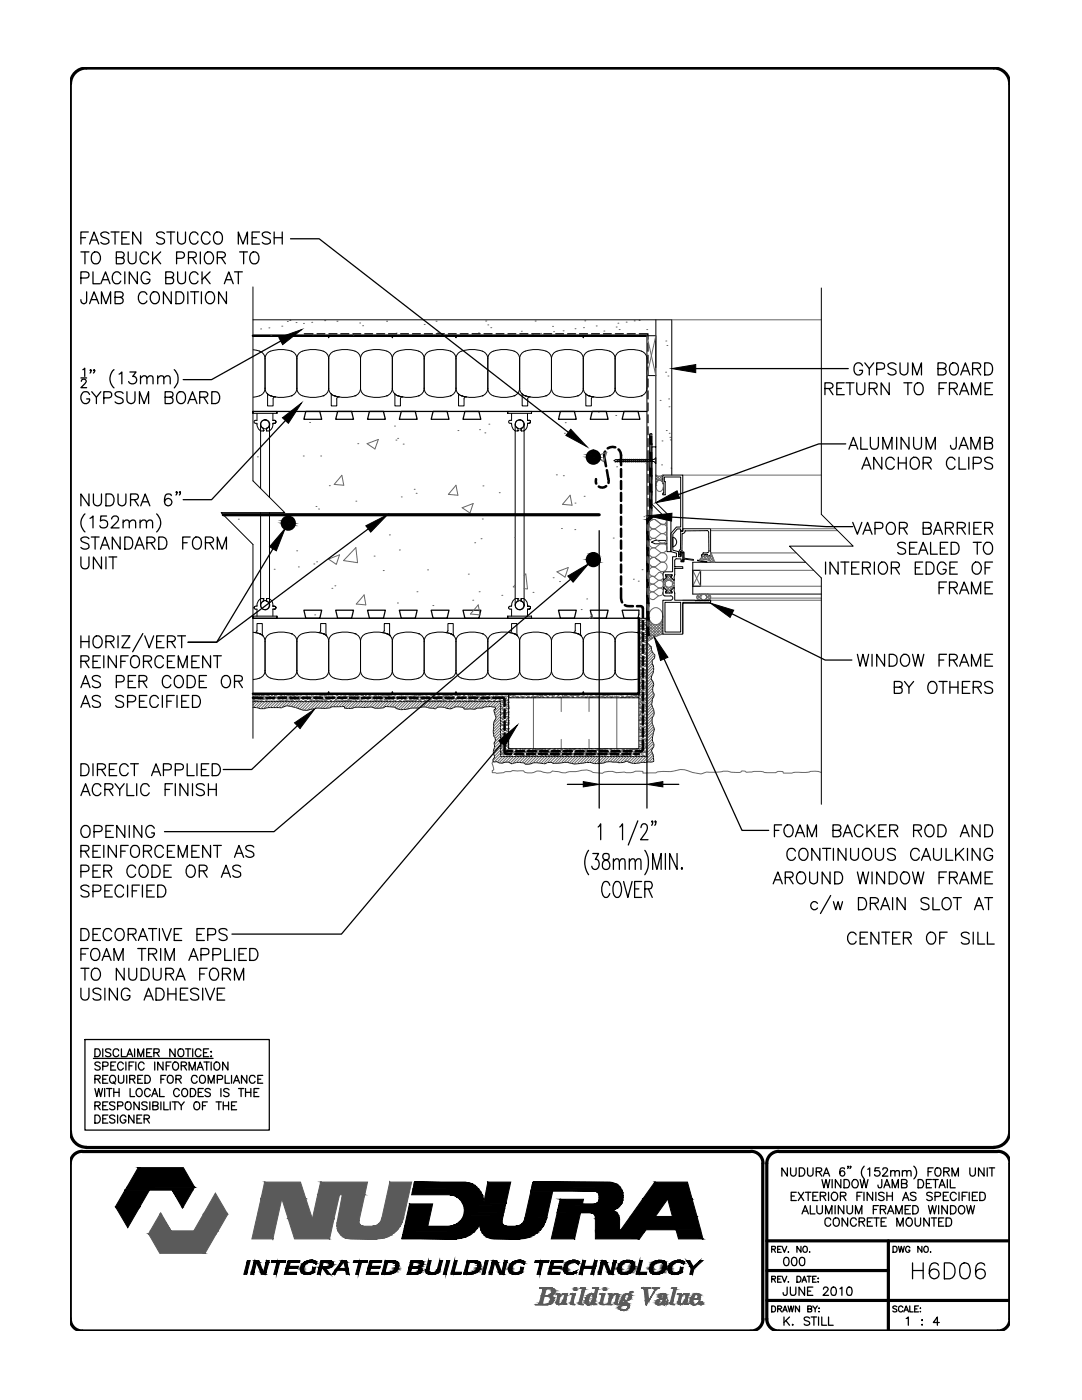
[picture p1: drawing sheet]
<svg xmlns="http://www.w3.org/2000/svg" width="216mm" height="279mm" viewBox="0 0 216 279" stroke-linecap="round" stroke-linejoin="round" font-family="sans-serif">
<!-- layer: LINE9 -->
<g fill="none" stroke="#000" stroke-width=".2">
<path d="M50.5 57.3v38.7l6.3 6.3h-12.7l6.4 6.4v38.6M163.9 57.5v45.1l6.3 6.4h-12.7l6.4 6.3v45.2M50.5 67h78.6M50.5 63.8h83.5v31M50.5 69.8l1.3 .3M51.8 70.1a1.59 1.59 0 0 1 1.1 1.5 1.59 1.59 0 0 1 1.1-1.5M51.8 79a1.59 1.59 0 0 0 1.1-1.5 1.59 1.59 0 0 0 1.1 1.5M51.8 79l-1.3 .3M52.9 71.6v5.9M53.3 78.6l.7 .4M53.3 78.5l.1 .3M53.4 78.8v2.2h1.1v-1.4a.37 .37 0 0 1 .5-.4l-1-.2 1.2 .3h1.2l1.8-.3"/>
<path d="M54 79h.1M58.1 79h.1M58.1 79a1.59 1.59 0 0 0 1.1-1.5 1.73 1.73 0 0 0 1.7 1.7l1.8 .1 1.8-.3M58.2 70.1l-1.2-.3h-1.2l-1.8 .3M59.2 71.6v5.9M64.5 79h.1M64.5 79a1.59 1.59 0 0 0 1.1-1.5 1.59 1.59 0 0 0 1.1 1.5M65.4 67h.4l-.2 .4zM65.6 71.6v5.9M66 78.6l.7 .4M66 78.5l.1 .3M66.1 78.8v2.2h1.1v-1.6l.5-.2"/>
<path d="M66.7 79h.1M66.7 79l1.2 .3h1.2l1.8-.3M66.7 79l1 .2M70.8 79h.1M70.8 70.1a1.59 1.59 0 0 1 1.1 1.5 1.59 1.59 0 0 1 1.1-1.5M70.8 79a1.59 1.59 0 0 0 1.1-1.5 1.59 1.59 0 0 0 1.1 1.5M70.9 70.1a5.8 5.8 0 0 0-4.9 .4l-.4 1.1a1.73 1.73 0 0 0-1.7-1.7 5.5 5.5 0 0 0-4.2 .6l-.5 1.1a1.59 1.59 0 0 0-1.1-1.5M71.9 71.6v5.9M73.1 79l1.1 .3h1.2l1.8-.3M77.2 79h.1M77.2 70.1a1.59 1.59 0 0 1 1.1 1.5 1.59 1.59 0 0 1 1.1-1.5M77.2 79a1.59 1.59 0 0 0 1.1-1.5 1.59 1.59 0 0 0 1.1 1.5"/>
<path d="M77.2 70.1l-1.2-.3h-1.2l-1.7 .3M78.1 67h.4l-.2 .4zM78.3 71.6v5.9M78.7 78.6l.7 .4M78.7 78.5l.1 .3M78.8 78.8v2.2h1.1v-1.4a.37 .37 0 0 1 .5-.4l-1-.2 1.2 .3h1.2l1.8-.3M79.4 79h.1M83.5 79h.1M83.5 79a1.59 1.59 0 0 0 1.1-1.5 1.73 1.73 0 0 0 1.7 1.7l1.8 .1 1.8-.3M84.6 71.6v5.9M89.9 79h.1M89.9 79a1.59 1.59 0 0 0 1.1-1.5 1.59 1.59 0 0 0 1.1 1.5"/>
<path d="M90.8 67h.4l-.2 .4zM91 71.6v5.9M91.4 78.6l.7 .4M91.4 78.5l.1 .3M91.5 78.8v2.2h1.1v-1.4a.37 .37 0 0 1 .5-.4l-1-.2M92.1 79h.1M92.1 79l1.2 .3h1.2l1.8-.3M96.2 79h.1M96.2 70.1a1.59 1.59 0 0 1 1.1 1.5 1.59 1.59 0 0 1 1.1-1.5M96.2 79a1.59 1.59 0 0 0 1.1-1.5 1.59 1.59 0 0 0 1.1 1.5M96.3 70.1a5.8 5.8 0 0 0-4.9 .4l-.4 1.1a1.73 1.73 0 0 0-1.7-1.7 5.5 5.5 0 0 0-4.2 .6l-.5 1.1a1.73 1.73 0 0 0-1.6-1.7l-1.8-.1-1.8 .3M97.3 71.6v5.9"/>
<path d="M98.5 79l1.1 .3h1.2l1.8-.3M102.6 79h.1M102.6 79a1.59 1.59 0 0 0 1.1-1.5 1.59 1.59 0 0 0 1.1 1.5M103.7 71.6v5.9M104.1 78.6l.7 .4M104.1 78.5l.1 .3M104.2 78.8v2.2h1.1v-1.6l.5-.2M104.8 79h.1M104.8 79l1.2 .3h1.2l1.8-.3M104.8 79l1 .2M108.9 79h.1M108.9 79a1.59 1.59 0 0 0 1.1-1.5 1.73 1.73 0 0 0 1.7 1.7l1.8 .1 1.8-.3"/>
<path d="M110 71.6v5.9M115.3 79h.1M115.3 70.1a1.59 1.59 0 0 1 1.1 1.5 1.59 1.59 0 0 1 1.1-1.5M115.3 79a1.59 1.59 0 0 0 1.1-1.5 1.59 1.59 0 0 0 1.1 1.5M115.3 70.1a5.8 5.8 0 0 0-4.8 .4l-.5 1.1a1.73 1.73 0 0 0-1.6-1.7 5.5 5.5 0 0 0-4.3 .6l-.4 1.1a1.73 1.73 0 0 0-1.7-1.7l-1.8-.1-1.7 .3M116.2 67h.4l-.2 .4zM116.4 71.6v5.9M116.8 78.6l.7 .4M116.8 78.5l.1 .3M116.9 78.8v2.2h1.1v-1.4a.37 .37 0 0 1 .5-.4l-1-.2 1.2 .3h1.2l1.8-.3M117.5 79h.1M121.6 79h.1"/>
<path d="M121.6 70.1a1.59 1.59 0 0 1 1.1 1.5 1.59 1.59 0 0 1 1.1-1.5M121.6 79a1.59 1.59 0 0 0 1.1-1.5 1.59 1.59 0 0 0 1.1 1.5M121.7 70.1l-1.2-.3h-1.2l-1.8 .3M122.7 71.6v5.9M123.9 79l1.1 .3h1.2l1.8-.3M123.9 70.1a5.7 5.7 0 0 1 4.8 .4l.4 1.1M128 79h.1M129.1 77.5a1.59 1.59 0 0 1-1.1 1.5M129.1 67h1.8v6.3M129.1 67v84h-29.2v-11h-49.4M129.1 75h1.8M130.9 63.8v25.4"/>
<path d="M50.5 82.1v.4zM50.5 82.5h4.8M50.5 82.1h4.8M51.3 84.7a1.7 1.7 0 0 0 .7 1.3M51.3 84.7h.1M51.3 82.5v1.4h-.3a.3 .3 0 0 0-.3 .3 .3 .3 0 0 0 .3 .3h.3v.2M52 84.7v12.7M52 86h.1M52 86h.5M52.5 85.5a.86 .86 0 0 1-.3-1.4 .86 .86 0 0 1 1.3 0 .86 .86 0 0 1-.3 1.4M52.5 85.5h.1M52.5 86h.1"/>
<path d="M52.5 85.9h.1M52.5 85.5v.4M53.2 85.5h.1M53.2 85.9v.1M53.2 85.5v.4M53.8 84.7v14.6M54.5 84.5h.3h-.3M54.5 84.7a1.22 1.22 0 0 1-1.3 1.3M54.5 84.7h.1M54.5 82.5v1.4h.3M54.5 84.5v.2M54.8 83.9a.3 .3 0 0 1 .2 .3 .3 .3 0 0 1-.2 .3 .3 .3 0 0 0 .2-.3 .3 .3 0 0 0-.2-.3z"/>
<path d="M55.3 82.1h.1M55.3 82.2v.3zM101.3 82.1v.4zM101.3 82.5h4.8M101.3 82.1h4.8M102.1 84.7a1.7 1.7 0 0 0 .7 1.3M102.1 84.7h.1M102.1 82.5v1.4h-.3a.3 .3 0 0 0-.3 .3 .3 .3 0 0 0 .3 .3h.3v.2M102.8 84.7v36.1M102.8 86h.1M102.8 86h.5M103.3 85.5a.86 .86 0 0 1-.3-1.4 .86 .86 0 0 1 1.3 0 .86 .86 0 0 1-.3 1.4"/>
<path d="M103.3 85.5h.1M103.3 86h.1M103.3 85.9h.1M103.3 85.5v.4M104 85.5h.1M104 85.9v.1M104 85.5v.4M104.6 84.7v36.1M105.3 84.5h.3h-.3M105.3 84.7a1.22 1.22 0 0 1-1.3 1.3M105.3 84.7h.1M105.3 82.5v1.4h.3"/>
<path d="M105.3 84.5v.2M105.6 83.9a.3 .3 0 0 1 .2 .3 .3 .3 0 0 1-.2 .3 .3 .3 0 0 0 .2-.3 .3 .3 0 0 0-.2-.3zM106.1 82.1h.1M106.1 82.2v.3zM122.5 91.9l.4-.2h7.6l.4-.4v1.2l-.4-.4h-7.6zM123.6 91.6l-.9 .6M124 91.6l-.9 .6M124.4 91.6l-.9 .6M124.8 91.6l-.9 .6M125.2 91.6l-.9 .6M125.6 91.6l-.9 .6M126 91.6l-.9 .6"/>
<path d="M126.4 91.6l-.9 .6M126.8 91.6l-.9 .6M127.1 91.6l-.8 .6M127.6 91.6l-.9 .6M127.9 91.6l-.8 .6M128.3 91.6l-.8 .6M128.7 91.6l-.8 .6M129.1 91.6l-.8 .6M129.6 91.6l-.9 .6M129.7 86.7v16.5M129.9 91.6l-.8 .6M130.1 89.2h.8v11.1l3 3v6.8h-.8v-6.5l-3-3z"/>
<path d="M130.1 86.7v16.5M130.1 86.7l-.2-.2-.2 .2M130.3 91.6l-.8 .6M52 102.3v18.5M52 119.5a1.69 1.69 0 0 0-.7 1.3M52 119.5h.1M52 119.5h.5M52.5 119.5h.1M52.5 119.5v.5M53.2 119.5v.5M53.2 119.5a1.23 1.23 0 0 1 1.3 1.3M53.2 119.5h.1"/>
<path d="M53.8 102.3v18.5M102.8 119.5a1.69 1.69 0 0 0-.7 1.3M102.8 119.5h.1M102.8 119.5h.5M103.3 119.5h.1M103.3 119.5v.5M104 119.5v.5M104 119.5a1.23 1.23 0 0 1 1.3 1.3M104 119.5h.1M129.5 103.8v22.8M129.6 103.7l-.1 .1M129.6 103.3l-.2 .1-.3 .4"/>
<path d="M129.7 103.2l-.1 .1M130.1 103.2l-.2 .4-.3 .1M133.1 107.9h-2.4l-.7 .3 .7 .3h2.4M134.3 107.2v2M134.3 107.2a.99 .99 0 0 1 .7 1 .99 .99 0 0 1-.7 .9M50.5 123v.4zM50.5 123h4.8M50.5 123.4h4.8M50.7 121.3l.2 .3h.4v1.4M51.3 125.8v-1.4h1v2.2M51.3 120.8h.1M51.3 120.8v.2h-.5l-.1 .3"/>
<path d="M51.3 125.8l-.2 .3-.3 .1 1 .3-1.3-.3M51.8 126.5h.1M51.8 126.5a1.59 1.59 0 0 1 1.1 1.5M51.8 126.5l.7 .4-.1-.3M51.8 135.3l-1.3 .3M52.5 120a.86 .86 0 0 0-.3 1.3 .86 .86 0 0 0 1.3 0 .86 .86 0 0 0-.3-1.3M52.5 120h.1M52.9 128v5.8M52.9 133.8a1.59 1.59 0 0 1-1.1 1.5M52.9 133.8a1.59 1.59 0 0 0 1.1 1.5M53.2 120h.1M54 126.5a1.59 1.59 0 0 0-1.1 1.5"/>
<path d="M54 135.3l1.2 .3 1.2 .1 1.8-.4M54.5 121h.3h-.3M54.5 120.8h.1M54.5 120.8v.2M54.8 121.6h-.3v1.4M55 121.3l-.2-.3 .2 .2v.2l-.2 .2 .2-.3M55.3 123.4h.1M55.3 123v.3zM58.1 126.5h.1M58.1 126.5a1.59 1.59 0 0 1 1.1 1.5M58.2 126.5l-1.2-.3-1.2-.1-1.8 .4M59.2 128v5.8"/>
<path d="M59.2 133.8a1.59 1.59 0 0 1-1.1 1.5M59.2 133.8a1.73 1.73 0 0 0 1.7 1.7 5.4 5.4 0 0 0 4.3-.6l.4-1.1M63.5 126.2l1 .3M64 125.8v-1.4h1v2.2M64 125.8l-.2 .3-.3 .1M64.5 126.5h.1M64.5 126.5a1.59 1.59 0 0 1 1.1 1.5M64.5 126.5l.7 .4M64.5 126.5a5.8 5.8 0 0 0-4.8 .4l-.5 1.1M65.1 126.6l.1 .3M65.6 138l.2 .5h-.4zM65.6 128v5.8"/>
<path d="M65.6 133.8a1.73 1.73 0 0 0 1.7 1.7l1.8 .2 1.8-.4M70.8 126.5h.1M70.8 126.5a1.59 1.59 0 0 1 1.1 1.5M70.9 126.5a5.8 5.8 0 0 0-4.9 .4l-.4 1.1M71.9 128v5.8M71.9 133.8a1.59 1.59 0 0 1-1.1 1.5M71.9 133.8a1.59 1.59 0 0 0 1.1 1.5M73 126.5a1.59 1.59 0 0 0-1.1 1.5M73.1 135.3l1.1 .3 1.2 .1 1.8-.4M76.7 125.8v-1.4h1v2.2M76.7 125.8l-.2 .3-.3 .1 1 .3-1.2-.3-1.2-.1-1.7 .4M77.2 126.5h.1"/>
<path d="M77.2 126.5a1.59 1.59 0 0 1 1.1 1.5M77.2 126.5l.7 .4-.1-.3M78.3 138l.2 .5h-.4zM78.3 128v5.8M78.3 133.8a1.59 1.59 0 0 1-1.1 1.5M78.3 133.8a1.59 1.59 0 0 0 1.1 1.5M79.4 126.5a1.59 1.59 0 0 0-1.1 1.5M83.5 126.5h.1M83.5 126.5a1.59 1.59 0 0 1 1.1 1.5M83.6 126.5l-1.2-.3-1.2-.1-1.8 .4M84.6 128v5.8M84.6 133.8a1.73 1.73 0 0 1-1.6 1.7l-1.8 .2-1.8-.4"/>
<path d="M84.6 133.8a1.73 1.73 0 0 0 1.7 1.7 5.4 5.4 0 0 0 4.3-.6l.4-1.1M88.9 126.2l1 .3M89.4 125.8v-1.4h1v2.2M89.4 125.8l-.2 .3-.3 .1M89.9 126.5h.1M89.9 126.5a1.59 1.59 0 0 1 1.1 1.5M89.9 126.5l.7 .4-.1-.3M89.9 126.5a5.8 5.8 0 0 0-4.8 .4l-.5 1.1M91 133.8a1.73 1.73 0 0 0 1.7 1.7l1.8 .2 1.8-.4M91 138l.2 .5h-.4zM91 128v5.8M96.2 126.5h.1"/>
<path d="M96.2 126.5a1.59 1.59 0 0 1 1.1 1.5M96.3 126.5a5.8 5.8 0 0 0-4.9 .4l-.4 1.1M97.3 133.8a1.59 1.59 0 0 1-1.1 1.5M97.3 133.8a1.59 1.59 0 0 0 1.1 1.5M97.3 128v5.8M98.4 126.5a1.59 1.59 0 0 0-1.1 1.5M101.3 123v.4zM101.3 123h4.8M101.3 123.4h4.8M101.5 121.3l.2 .3h.4v1.4M101.5 139.3v10.1h26v-10.1M102.1 125.8v-1.4h1v2.2"/>
<path d="M102.1 120.8h.1M102.1 120.8v.2h-.5l-.1 .3M102.1 125.8l-.2 .3-.3 .1 1 .3M102.6 126.5h.1M102.6 126.5a1.59 1.59 0 0 1 1.1 1.5M102.6 126.5l.7 .4M102.6 126.5l-1.2-.3-1.2-.1-1.7 .4M103.2 126.6l.1 .3M103.3 120a.86 .86 0 0 0-.3 1.3 .86 .86 0 0 0 1.3 0 .86 .86 0 0 0-.3-1.3M103.3 120h.1M103.7 133.8a1.73 1.73 0 0 1-1.7 1.7l-1.8 .2-1.7-.4M103.7 133.8a1.73 1.73 0 0 0 1.7 1.7 5.4 5.4 0 0 0 4.2-.6l.4-1.1"/>
<path d="M103.7 128v5.8M104 120h.1M105.3 121h.3h-.3M105.3 120.8h.1M105.3 120.8v.2M105.6 121.6h-.3v1.4M105.8 121.3l-.2-.3 .2 .2v.2l-.2 .2 .2-.3M106.1 123.4h.1M106.1 123v.3zM108.9 126.5h.1M108.9 126.5a1.59 1.59 0 0 1 1.1 1.5M109 126.5a5.8 5.8 0 0 0-4.9 .4l-.4 1.1"/>
<path d="M110 133.8a1.73 1.73 0 0 0 1.7 1.7l1.8 .2 1.8-.4M110 128v5.8M114.8 125.8v-1.4h1v2.2M114.8 125.8l-.2 .3-.3 .1 1 .3a5.8 5.8 0 0 0-4.8 .4l-.5 1.1M115.3 126.5h.1M115.3 126.5a1.59 1.59 0 0 1 1.1 1.5M115.3 126.5l.7 .4-.1-.3M116.4 133.8a1.59 1.59 0 0 1-1.1 1.5M116.4 133.8a1.59 1.59 0 0 0 1.1 1.5M116.4 138l.2 .5h-.4zM116.4 128v5.8M117.5 126.5a1.59 1.59 0 0 0-1.1 1.5"/>
<path d="M117.5 135.3l1.2 .3 1.2 .1 1.8-.4M121.6 126.5h.1M121.6 126.5a1.59 1.59 0 0 1 1.1 1.5M121.7 126.5l-1.2-.3-1.2-.1-1.8 .4M122.7 133.8a1.59 1.59 0 0 1-1.1 1.5M122.7 133.8a1.59 1.59 0 0 0 1.1 1.5M122.7 128v5.8M123.8 126.5a1.59 1.59 0 0 0-1.1 1.5M123.9 135.3l1.8 .4 1.8-.2M127 126.2l.5 .1-1.8-.2-1.8 .4M127.5 124.4v1.4M127.5 125.8l-.2 .3-.3 .1"/>
<path d="M129.1 123.4h-1.6v15.9h-26v-.8M129.1 128.2l.5 .6a.61 .61 0 0 1 .4 .9l.7 1-.1 .6-.5 .5v.8l.3 .2a2.64 2.64 0 0 1-.4 2.1l-.1 .6a1.42 1.42 0 0 1 .3 1.7l.1 .9 .2 .4-.1 .5a2.94 2.94 0 0 0-.2 2.2 1.66 1.66 0 0 1-.1 2 3.2 3.2 0 0 0 .5 2.3l-.3 1.3a2.1 2.1 0 0 0 .2 1.7l-.1 .5-.4 .8 .4 .9v1.3l-1.5 .2-.9-.1a2.95 2.95 0 0 1-2.9-.2l-.8 .3h-.8l-.4-.1a5 5 0 0 0-2.6 .2l-2 .1a5.1 5.1 0 0 0-2.9 0l-1 .1a4.6 4.6 0 0 0-3-.2h-1.2l-.3-.2-.9 .1-.5 .2-1.2-.1a2.16 2.16 0 0 0-1.6 .1l-1.1 .1-.2-.2-1.3-.2-1.2 .3a1.75 1.75 0 0 0-1.9-.1h-.6l-.4-.3h-.8v-.4l.3-.4v-.4a1.34 1.34 0 0 1 0-1.5l-.1-1.1a.86 .86 0 0 0 0-1.2l-.2-.9 .1-1.2a2.54 2.54 0 0 1 .5-1.8l-.4-1.4 .3-.2v-.4a4.3 4.3 0 0 0-2.7 .2h-1l-.4 .2h-2.2l-.2-.3a2.72 2.72 0 0 0-2.5 .3l-.7-.1a2.18 2.18 0 0 0-2.4 .1l-1.1-.2a2.78 2.78 0 0 0-2.2 0h-1.3a5.5 5.5 0 0 1-3.1 .1l-.3-.3-1.9-.1a3.4 3.4 0 0 1-2.8 .1l-1.6 .1a3.6 3.6 0 0 0-2.3 .2l-1.4-.1v-.3h-2.6l-.3 .3-1.1 .1a8.8 8.8 0 0 0-3.4 .4l-.9-.1-1.6-.5-1.7-.4-1.1 .5-.5-.1a5.4 5.4 0 0 0-2.8 .2h-.9l-1.4-.2M129.1 126.6l.2 .2 .2-.2"/>
<circle cx="52.9" cy="84.7" r=".91"/>
<circle cx="103.7" cy="84.7" r=".91"/>
<circle cx="52.9" cy="120.8" r=".91"/>
<circle cx="103.7" cy="120.8" r=".91"/>
</g>
<!-- layer: line25 -->
<g fill="none" stroke="#000" stroke-width=".25">
<path d="M50.5 82.1h78.6M61 82.1h2.8l.4 1.6h-3.6zM67.4 82.1h2.8l.3 1.6h-3.5zM73.7 82.1h2.8l.4 1.6h-3.6zM80.1 82.1h2.8l.3 1.6h-3.5zM86.4 82.1h2.8l.4 1.6h-3.6zM92.8 82.1h2.8l.3 1.6h-3.5zM111.8 82.1h2.8l.4 1.6h-3.6zM118.2 82.1h2.8l.3 1.6h-3.5zM124.5 82.1h2.8l.4 1.6h-3.6zM50.5 123.4h77M60.6 121.8h3.6l-.4 1.6h-2.8z"/>
<path d="M67 121.8h3.5l-.3 1.6h-2.8zM73.3 121.8h3.6l-.4 1.6h-2.8zM79.7 121.8h3.5l-.3 1.6h-2.8zM86 121.8h3.6l-.4 1.6h-2.8zM92.4 121.8h3.5l-.3 1.6h-2.8zM111.4 121.8h3.6l-.4 1.6h-2.8zM117.8 121.8h3.5l-.3 1.6h-2.8zM124.1 121.8h3.4l-.2 1.6h-2.8z"/>
</g>
<!-- layer: LINE50 -->
<g fill="none" stroke="#000" stroke-width=".51">
<path d="M50.5 67h78.6M118.9 95.6l.1 .9M120.7 90.1l-.2 .7 .4 2.2M121 97a1.21 1.21 0 0 1-1.5 .1M121.1 93.8l.4 2.1-.1 .5M122.8 89.3a1.78 1.78 0 0 0-1.5 .2M123.4 89.7l.4 .6 .1 .5v2M123.9 93.6v1.6M123.9 96v1.6M123.9 98.4v1.6M123.9 117.4v2l.2 .8M123.9 100.8v1.5"/>
<path d="M123.9 103.2v1.5M123.9 105.5v1.6M123.9 107.9v1.6M123.9 110.3v1.6M123.9 112.7v1.5M123.9 115v1.7M50.5 139.3h1.9M53.2 139.3h1.6M55.6 139.3h1.5M57.9 139.3h1.6M60.3 139.3h1.6M62.7 139.3h1.6"/>
<path d="M65.1 139.3h1.5M67.5 139.3h1.6M69.8 139.3h1.6M72.2 139.3h1.6M74.6 139.3h1.6M77 139.3h1.6M79.3 139.3h1.7M81.8 139.3h1.5M84.1 139.3h1.6M86.5 139.3h1.6M88.9 139.3h1.6M91.3 139.3h1.6"/>
<path d="M93.7 139.3h1.5M96 139.3h1.6M98.4 139.3h2.1l.2 .3v1.3M124.7 120.8l.3 .1 1.3 .1M127.1 121h.8l.3 .2 .1 2M127.5 123.4v15.1h-77M128.3 123.9v1.6M128.3 126.4v1.5M128.3 128.7v1.6M128.3 131.1v1.6M128.3 133.5v1.6M128.3 135.9v1.5"/>
<path d="M128.3 138.2v1.6M100.7 148.8v1.5l.4 .2h.9M100.7 141.7v1.6M100.7 144v1.7M100.7 146.5v1.5M101.1 149.9h1.1M102.8 150.5h1.6M103 149.9h1.6M105.2 150.5h1.5M105.3 149.9h1.6M107.5 150.5h1.6M107.8 149.9h1.5"/>
<path d="M109.9 150.5h1.6M110.1 149.9h1.6M112.3 150.5h1.6M112.5 149.9h1.6M114.7 150.5h1.6M114.9 149.9h1.6M117.1 150.5h1.6M117.3 149.9h1.5M119.4 150.5h1.6M119.6 149.9h1.7M121.8 150.5h1.6M122 149.9h1.6"/>
<path d="M124.2 150.5h1.6M124.4 149.9h1.6M126.6 150.5h.9M128.3 147.8l-.1 1.9-.3 .2h-1.1M128.3 140.6v1.6M128.3 143v1.6M128.3 145.4v1.6"/>
</g>
<!-- layer: HATCH -->
<g fill="none" stroke="#666" stroke-width=".2">
<path d="M52 65.6h.1M53.7 65.4h.1M54 66.9h.1M56.2 65.1h.1M57.3 64.2h.1M57.8 64h.1M59.1 64.4h.1M60.6 64.5h.1M62.2 64.3h.1M62.3 66.8h.1M64.8 64h.1M67.2 64.1h.1"/>
<path d="M70.5 66.8h.1M71.8 64.5h.1M72.4 65h.1M77.1 64.1h.1M79.1 66.5h.1M84.6 64.8h.1M87 64.1h.1M87.3 66.4h.1M95.5 66.4h.1M96.9 64.1h.1M97.3 64.8h.1M97.9 65.4h.1"/>
<path d="M104 66.1h.1M106.2 66.7h.1M106.8 64.1h.1M107.9 66.5h.1M110.3 65.1h.1M110.5 66.2h.1M112.4 66h.1M114.7 65.6h.1M116.4 65.4h.1M116.7 64h.1M119 65.1h.1M120.5 66.1h.1"/>
<path d="M123 65.3h.1M123.3 64.5h.1M123.5 65.8h.1M124.9 64.3h.1M126.5 64h.1M127.5 64h.1M129 65.8h.1M129.1 67l1.8 8M130.9 67l-1.8 8M131.7 79.9h.1M132.8 74.3h.1M132.9 68.1h.1"/>
<path d="M133.1 68.9h.1M133.3 75h.1M133.4 79.6h.1M134 63.8h29.9M51.4 91.2h.1M60.5 91h.1M61.8 84.3h.1M64 91h.1M65.7 96.9h.1M68.2 94.9l.4 1.9-1.9-.1zM71.4 88.5h.1M73.3 88.5l2.2-.8-.7 1.9z"/>
<path d="M78.7 85h.1M79 87.8h.1M79.3 87.5h.1M80.1 99.2h.1M80.4 88.6h.1M82.6 97.6h.1M83 98.5h.1M91 96.8l.4 2-1.9-.1zM91.4 85.9h.1M95.7 85.8h.1M96.4 97h.1M96.7 86.4h.1"/>
<path d="M97.6 84.7h.1M99.6 98.3h.1M111 94.8h.1M111.4 83.3h.1M112.4 94.9h.1M112.6 86.5h.1M112.8 84.4h.1M113.8 98.8l.3 2-1.9-.1zM116.6 99h.1M118.9 91.1l2.2-.9-.6 1.9zM119.4 82.2h.1M122.9 82.9h.1"/>
<path d="M123 93.2h.1M128.9 92.5h.1M130.9 96.8h.1M130.9 96.5v.1M130.9 96l.2 .2M130.9 95.4l.5 .5M130.9 94.9l1.4 1.4M131.1 94.9l-.2 .3M131.5 95.1l-.6 .6M131.6 95.1l.7 .6M132 92.8h.1M132.1 94.9l.2 .3"/>
<path d="M132.1 88h.1M132.3 96l-.2 .1M132.3 95.4l-.5 .5M132.3 94.9l-1.4 1.4M132.9 85.9h.1M133.5 81.2h.1M133.5 86.5h.1M133.7 87.3h.1M133.7 87.8h.1M133.9 93.4h.1M136.2 94.8h27.7M47.6 103.6h.1"/>
<path d="M54.7 113.6h.1M59.2 109.9h.1M59.5 113.1h.1M62.6 112.6h.1M63 101.1h.1M63.2 112.1h.1M63.6 101.6h.1M65.5 111.6l2.2-.9-.6 1.9zM66.2 117.4h.1M66.8 116.9h.1M71 100h.1M71 109.3l.3 3-2.7-.4z"/>
<path d="M72.7 118.7l.3 2-1.9-.1zM74.6 111h.1M76.5 113.9h.1M77.7 106.8h.1M79.7 109.8h.1M83.2 118.1h.1M85.3 113.7h.1M92.2 101.3l2.2-.8-.6 1.9zM93.4 114.6h.1M94.3 119.8h.1M94.7 108.3h.1M95.6 118.1h.1"/>
<path d="M96 107.5h.1M96.2 103.6h.1M100.1 118.8h.1M102.7 107.3h.1M102.8 116.7l-.4 .4 .4 .1M104.6 114.9l.3-.4 .4 3h-.7M106.4 118.2h.1M110.4 115.3h.1M111.1 114.1l2.3-.8-.7 1.9zM111.6 116.1h.1M112 105.5h.1M114.7 105.7h.1"/>
<path d="M114.7 100.4h.1M117.1 119.5h.1M122.4 107.4h.1M126.4 115.6h.1M127.4 116h.1M128.1 113.7h.1M128.5 103.1h.1M130.4 115.1l1 .7M130.4 118.2l1 .7-1 .8M130.5 115a.78 .78 0 0 0-1 .8 .78 .78 0 0 0 1 .7M130.7 113.2l1.1 .9M130.7 107.5a.95 .95 0 0 0-1.2 .9 .95 .95 0 0 0 1.2 .9"/>
<path d="M130.7 111.3a.95 .95 0 0 0-1.2 .9 .95 .95 0 0 0 1.2 .9M130.7 113.2a.95 .95 0 0 0-1.2 .9 .95 .95 0 0 0 1.2 .9M130.7 111.3l1.1 .9-1.1-.9M130.7 107.5l1.1 .9M130.7 109.4l1.1 .9M131.4 115.9l-.9 .7a.78 .78 0 0 0-1 .8 .78 .78 0 0 0 1 .7 .79 .79 0 0 0-1 .8 .79 .79 0 0 0 1 .7M131.4 114.3l-.7 .7M131.4 117.4l-1 .7M131.4 114.3a.78 .78 0 0 1 1 .7 .78 .78 0 0 1-1 .8M131.4 115.8a.78 .78 0 0 1 1 .8 .78 .78 0 0 1-1 .7l-1-.7M131.4 117.4a.78 .78 0 0 1 1 .7 .78 .78 0 0 1-1 .8M131.8 108.4l-1.1 1a.95 .95 0 0 0-1.2 .9 .95 .95 0 0 0 1.2 .9"/>
<path d="M131.8 106.5l-1.1 .9M131.8 110.3l-1.1 .9M131.8 112.3l-1.1 .8M131.9 104.6l-1.2-.9a.95 .95 0 0 0-1.2 .9 .95 .95 0 0 0 1.2 .9l1.2-.8M131.9 106.5l-1.2-.9a.95 .95 0 0 0-1.2 .9 .95 .95 0 0 0 1.2 .9M131.9 104.6a.95 .95 0 0 1 1.2 .9 .95 .95 0 0 1-1.2 1M131.9 106.5a.95 .95 0 0 1 1.2 .9 .95 .95 0 0 1-1.2 1M131.9 108.4a.95 .95 0 0 1 1.2 1 .95 .95 0 0 1-1.2 .9M131.9 110.3a.95 .95 0 0 1 1.2 1 .95 .95 0 0 1-1.2 .9 .97 .97 0 0 1 1.2 .9 .97 .97 0 0 1-1.2 .9M132.3 115.7v1.6M132.3 117l1.4 1.3M132.3 116.5l1.8 1.8"/>
<path d="M132.3 115.9l.4 .4M132.4 103.3a.7 .7 0 0 1 .5 1 .7 .7 0 0 1-1 .3M132.6 115.6l.4 .4M132.7 116.4v.3M132.7 116.4l-.4 .4M132.8 116.9l-.4 .4M132.8 116.7l.2 .3M132.8 118.1l.3 .2M132.8 114.7l1.7 1.7M132.9 115.3l.5 .6M132.9 117l.4 .2 .7-.2M132.9 116l.2-.1a.77 .77 0 0 1 .9 .1"/>
<path d="M133 116l-.2 .3M133 115l.4-.3 1.1 1.2M133.1 117.2l-.4 .3M133.9 118l-.3 .3M133.9 115.2l-.6 .7M134 116l.2 .3M134 117l.3 .4M134.1 117.7l-.5-.5-.6 .6M134.1 114.9l-.2-.2-1.6 1.5M134.2 116.7l-.2 .3M134.2 116.4v.3M134.2 116.7l.3 .3"/>
<path d="M134.2 115.5l-.4 .4M134.5 115.8l-.4 .3M134.5 115.7v1.6M134.5 116.8l-1.5 1.5M134.5 116.3l-.3 .4M136.2 119.8h27.7M139 119.2l.5 .6M139.2 118.8l.9 1M139.5 118.6l.4 .4M139.5 118.6l-.5 .5M139.6 111.7v.2h.2M139.7 119.8a.61 .61 0 0 1-.7-.6 .61 .61 0 0 1 .7-.6h1.5l.6 .6-.6 .6"/>
<path d="M139.8 111.5l.2 .3M139.9 119.4l-.4 .3M140 111.3l.5 .4M140.1 118.7v-.1l-1 .9M140.1 119.7l-.1 .1M140.3 111.1l-.7 .6M140.4 111.1l.7 .6M140.6 119.7l.1 .1M140.6 118.6l1 1M140.7 118.6h-.1M140.8 110.9l1.3 1.3M140.9 118.9l.3-.3a.61 .61 0 0 1 .6 .6 .61 .61 0 0 1-.5 .6"/>
<path d="M140.9 119.5l.3 .3M141.1 110.9l-.9 .8M141.1 110.9l.1 .1M141.1 110.9l-1 .2-.5 .6M141.2 111h.1M141.4 111.1l-.6 .6M141.5 111.1l1.1 1.1M141.6 118.8l-1 1M141.7 119.4h22.2M141.8 110.3h.1M141.8 110.3v.9l-.6-.2M141.8 105.9h25.3"/>
<path d="M141.8 105.5h24.9M141.8 110.3h17M141.8 110.8l.5 .5M141.8 110.3l.2 .2M142 110.5l.6 1.7h-.6a1.89 1.89 0 0 0-2.2-.3M142 110.5l-.2 .2M142.1 110.9l-.8 .9M142.3 111.3l-.6 .7M142.5 111.7l-.5 .5M142.6 112.1v.1M50.5 139h.1M50.6 139.6h.1"/>
<path d="M50.6 139.8h.1M50.8 139h.1M50.8 138.8h.1M50.8 139.8h.1M50.8 139.1h.1M50.9 139.4h.1M50.9 138.8h.1M50.9 139.9h.1M51 139.2h.1M51.1 139.7h.1M51.1 139.9h.1M51.2 138.9h.1"/>
<path d="M51.2 138.7h.1M51.2 138.5h.1M51.2 140h.1M51.2 139.1h.1M51.3 139.1h.1M51.3 139.7h.1M51.4 138.9h.1M51.4 139.5h.1M51.5 139.7h.1M51.5 139.3h.1M51.6 139.4h.1M51.6 138.8h.1"/>
<path d="M51.7 138.8h.1M51.7 139.4h.1M51.7 139.7h.1M51.8 139.1h.1M51.8 138.5h.1M51.9 139.6h.1M51.9 138.5h.1M52 139.2h.1M52.1 138.5h.1M52.1 139.1h.1M52.1 138.8h.1M52.1 139.9h.1"/>
<path d="M52.1 139.7h.1M52.2 138.7h.1M52.2 138.8h.1M52.2 139.9h.1M52.2 140h.1M52.3 139.6h.1M52.4 139.5h.1M52.5 138.8h.1M52.5 139.4h.1M52.5 139.6h.1M52.5 139.1h.1M52.5 140h.1"/>
<path d="M52.8 139.5h.1M52.8 139.1h.1M52.8 139.3h.1M52.9 138.5h.1M52.9 139.1h.1M52.9 139.7h.1M52.9 138.7h.1M52.9 139.2h.1M53.1 139.9h.1M53.1 138.7h.1M53.1 138.5h.1M53.1 139.6h.1"/>
<path d="M53.2 138.7h.1M53.2 140h.1M53.2 139.7h.1M53.2 139.5h.1M53.4 138.8h.1M53.4 139.4h.1M53.4 140h.1M53.4 138.6h.1M53.4 139.5h.1M53.5 139.9h.1M53.5 138.8h.1M53.7 139.4h.1"/>
<path d="M53.7 138.5h.1M53.8 139.1h.1M53.8 139.7h.1M53.8 138.6h.1M53.9 138.5h.1M53.9 139.2h.1M54.1 139.3h.1M54.1 139.9h.1M54.1 139.4h.1M54.2 138.8h.1M54.2 139.4h.1M54.2 138.7h.1"/>
<path d="M54.2 140h.1M54.2 138.5h.1M54.2 139.3h.1M54.4 139.5h.1M54.4 138.5h.1M54.4 139.7h.1M54.5 138.5h.1M54.5 139.3h.1M54.6 139.1h.1M54.6 139.7h.1M54.6 138.5h.1M54.8 138.8h.1"/>
<path d="M54.8 140h.1M54.8 139.1h.1M54.9 139.2h.1M55 138.8h.1M55 139.3h.1M55 140h.1M55 139.9h.1M55 139.1h.1M55.1 139.2h.1M55.1 139.1h.1M55.1 138.7h.1M55.2 140h.1"/>
<path d="M55.3 139.2h.1M55.4 140h.1M55.4 139.5h.1M55.4 139.4h.1M55.4 139.1h.1M55.4 139.7h.1M55.6 140h.1M55.7 138.5h.1M55.7 139.7h.1M55.8 139.1h.1M55.8 139.7h.1M55.9 138.7h.1"/>
<path d="M55.9 139.3h.1M55.9 139.9h.1M55.9 139.2h.1M55.9 139.1h.1M56 139.9h.1M56 138.8h.1M56 140h.1M56.1 139.9h.1M56.1 138.9h.1M56.1 138.7h.1M56.1 140h.1M56.2 139.1h.1"/>
<path d="M56.2 139.9h.1M56.3 139h.1M56.3 139.6h.1M56.4 139.1h.1M56.4 139.5h.1M56.5 139.9h.1M56.6 139h.1M56.7 138.8h.1M56.7 139.3h.1M56.7 139.4h.1M56.7 139.9h.1M56.7 139.5h.1"/>
<path d="M56.8 139h.1M56.8 139.1h.1M56.9 139.8h.1M56.9 139.2h.1M57 138.5h.1M57 139.7h.1M57 139h.1M57 139.9h.1M57 138.6h.1M57.1 139h.1M57.1 139.8h.1M57.1 139.6h.1"/>
<path d="M57.1 138.7h.1M57.2 140h.1M57.3 138.8h.1M57.3 139.7h.1M57.4 139.5h.1M57.5 138.7h.1M57.5 138.9h.1M57.5 139.3h.1M57.5 139.9h.1M57.6 138.9h.1M57.6 139.1h.1M57.7 139.2h.1"/>
<path d="M57.8 139.7h.1M57.8 139.1h.1M57.9 139.2h.1M57.9 139h.1M57.9 139.6h.1M57.9 138.8h.1M57.9 139.4h.1M58 139.9h.1M58.1 138.7h.1M58.1 140h.1M58.2 139.6h.1M58.3 138.5h.1"/>
<path d="M58.3 139.7h.1M58.3 139.8h.1M58.3 138.7h.1M58.3 139.3h.1M58.3 138.8h.1M58.3 139.5h.1M58.4 139.9h.1M58.5 138.8h.1M58.6 138.8h.1M58.6 138.9h.1M58.6 139.6h.1M58.7 139.1h.1"/>
<path d="M58.8 139h.1M58.8 139.6h.1M58.8 138.7h.1M58.9 139.2h.1M59 139.9h.1M59.1 139.5h.1M59.1 138.7h.1M59.1 140h.1M59.2 138.7h.1M59.2 139.3h.1M59.2 139.9h.1M59.2 139.4h.1"/>
<path d="M59.3 139.5h.1M59.4 138.7h.1M59.4 139.5h.1M59.5 139.5h.1M59.5 138.6h.1M59.5 139.8h.1M59.6 139h.1M59.6 138.6h.1M59.6 139.6h.1M59.7 139.4h.1M59.7 139.1h.1M59.9 139.2h.1"/>
<path d="M59.9 138.9h.1M59.9 139.4h.1M60 138.7h.1M60 139.9h.1M60 139.3h.1M60 138.5h.1M60.1 138.7h.1M60.1 140h.1M60.2 139.2h.1M60.2 138.5h.1M60.3 139.3h.1M60.3 139.5h.1"/>
<path d="M60.4 139h.1M60.4 139.6h.1M60.5 138.5h.1M60.5 139.3h.1M60.5 139.5h.1M60.7 139.1h.1M60.8 139.3h.1M60.8 138.6h.1M60.8 139.8h.1M60.8 138.7h.1M60.8 139.2h.1M60.9 139.9h.1"/>
<path d="M60.9 139.8h.1M61 139.9h.1M61.1 138.7h.1M61.1 140h.1M61.1 138.9h.1M61.2 139.2h.1M61.2 139h.1M61.3 139h.1M61.3 139.6h.1M61.3 139.5h.1M61.4 139.2h.1M61.6 139.2h.1"/>
<path d="M61.7 138.7h.1M61.7 139.3h.1M61.7 140h.1M61.7 139.9h.1M61.7 139.1h.1M61.8 139.5h.1M61.8 139.2h.1M61.8 139.6h.1M61.9 139.9h.1M62 139.1h.1M62.1 138.7h.1M62.1 138.6h.1"/>
<path d="M62.1 138.9h.1M62.1 139.6h.1M62.1 140h.1M62.1 139.8h.1M62.2 139.1h.1M62.3 139.9h.1M62.3 139.5h.1M62.4 138.9h.1M62.5 139.1h.1M62.5 138.6h.1M62.5 139.9h.1M62.5 139.2h.1"/>
<path d="M62.7 139.1h.1M62.7 139.2h.1M62.8 139.9h.1M62.8 139.3h.1M62.8 122.7h.1M62.8 139.2h.1M62.9 139h.1M62.9 139.6h.1M63 139.9h.1M63 138.7h.1M63 139.5h.1M63.1 139h.1"/>
<path d="M63.1 139.9h.1M63.2 139.8h.1M63.3 139.5h.1M63.3 138.6h.1M63.3 139.2h.1M63.3 139h.1M63.3 139.8h.1M63.4 139.9h.1M63.4 138.6h.1M63.4 139.8h.1M63.6 139.7h.1M63.7 139.1h.1"/>
<path d="M63.7 138.9h.1M63.7 139h.1M63.8 138.9h.1M63.8 139.5h.1M63.8 139.2h.1M63.9 138.9h.1M63.9 139.9h.1M64 139.2h.1M64.1 139.7h.1M64.1 138.7h.1M64.1 139.9h.1M64.1 138.6h.1"/>
<path d="M64.2 139.2h.1M64.2 139.9h.1M64.2 138.8h.1M64.2 139.6h.1M64.3 139.5h.1M64.4 139.6h.1M64.5 139.6h.1M64.6 138.9h.1M64.6 139.5h.1M64.6 138.8h.1M64.7 139.1h.1M64.7 138.7h.1"/>
<path d="M64.7 139.8h.1M64.8 138.8h.1M64.8 139.2h.1M64.9 139.6h.1M64.9 139.9h.1M65 139h.1M65 138.6h.1M65 139.2h.1M65 139.8h.1M65 138.7h.1M65.1 139.6h.1M65.1 139.9h.1"/>
<path d="M65.3 139.5h.1M65.3 139.3h.1M65.4 138.9h.1M65.4 139.5h.1M65.5 138.7h.1M65.6 138.7h.1M65.6 139.6h.1M65.7 139.1h.1M65.8 139.5h.1M65.8 139.2h.1M65.8 138.6h.1M65.9 139.8h.1"/>
<path d="M65.9 138.6h.1M65.9 139.4h.1M65.9 139.9h.1M65.9 138.7h.1M66 138.7h.1M66 139.9h.1M66.1 139.9h.1M66.2 139.4h.1M66.2 139h.1M66.3 138.9h.1M66.3 139.5h.1M66.3 138.5h.1"/>
<path d="M66.3 139h.1M66.5 138.5h.1M66.6 139.3h.1M66.6 138.6h.1M66.6 139.1h.1M66.7 139.2h.1M66.7 139.8h.1M66.7 138.5h.1M66.8 139.3h.1M66.8 139.2h.1M66.9 139.9h.1M66.9 139.6h.1"/>
<path d="M67 139.3h.1M67 138.7h.1M67 139.9h.1M67.1 138.9h.1M67.1 139.5h.1M67.2 138.7h.1M67.2 138.8h.1M67.2 139.9h.1M67.3 139.5h.1M67.5 139.2h.1M67.5 138.5h.1M67.5 139.8h.1"/>
<path d="M67.5 139h.1M67.6 139.2h.1M67.6 139.1h.1M67.8 139.1h.1M67.8 139.3h.1M67.9 139.2h.1M67.9 138.9h.1M67.9 139.5h.1M67.9 140h.1M67.9 139.9h.1M67.9 139.3h.1M68 138.7h.1"/>
<path d="M68 139.9h.1M68.2 139.9h.1M68.2 139.6h.1M68.2 138.5h.1M68.3 139.5h.1M68.3 138.5h.1M68.3 139.1h.1M68.4 139.8h.1M68.5 138.7h.1M68.5 139.1h.1M68.5 139.9h.1M68.6 139.9h.1"/>
<path d="M68.6 139.1h.1M68.8 138.8h.1M68.8 139.1h.1M68.8 139.4h.1M68.8 139.9h.1M68.8 139h.1M68.9 139.9h.1M69 138.7h.1M69 139.9h.1M69.1 139.9h.1M69.1 138.5h.1M69.1 139.3h.1"/>
<path d="M69.2 139.2h.1M69.2 139.8h.1M69.2 139h.1M69.2 139.5h.1M69.4 139h.1M69.4 139.6h.1M69.5 139.8h.1M69.5 139.6h.1M69.6 138.8h.1M69.6 139.4h.1M69.6 139h.1M69.6 139.1h.1"/>
<path d="M69.7 139.8h.1M69.7 139.1h.1M69.8 138.7h.1M69.8 139.9h.1M69.8 138.8h.1M69.9 139.9h.1M69.9 139.7h.1M70 138.5h.1M70 138.7h.1M70 139.9h.1M70 139.1h.1M70 139.7h.1"/>
<path d="M70 138.9h.1M70.1 139.1h.1M70.2 138.9h.1M70.2 139.5h.1M70.3 139.7h.1M70.4 138.8h.1M70.4 139.4h.1M70.4 139.3h.1M70.5 139.4h.1M70.5 139.6h.1M70.6 139.1h.1M70.8 139.6h.1"/>
<path d="M70.8 139.1h.1M70.8 138.5h.1M70.9 139.1h.1M70.9 139.7h.1M70.9 138.8h.1M70.9 139.9h.1M71 138.7h.1M71 139.9h.1M71 138.8h.1M71.1 140h.1M71.2 139.6h.1M71.2 139.5h.1"/>
<path d="M71.3 138.8h.1M71.3 139.4h.1M71.3 138.7h.1M71.3 139.6h.1M71.3 139.1h.1M71.4 139.1h.1M71.6 139.5h.1M71.6 139.1h.1M71.6 138.5h.1M71.7 139.1h.1M71.7 139.7h.1M71.7 139.3h.1"/>
<path d="M71.7 138.7h.1M71.9 139.9h.1M71.9 138.6h.1M71.9 138.7h.1M72 139.9h.1M72 139.4h.1M72 138.5h.1M72 139.6h.1M72.1 139.7h.1M72.1 138.8h.1M72.1 139.4h.1M72.2 138.6h.1"/>
<path d="M72.2 139.4h.1M72.2 139.5h.1M72.3 138.8h.1M72.4 138.8h.1M72.4 139.9h.1M72.4 139.4h.1M72.5 138.5h.1M72.5 139.1h.1M72.5 139.7h.1M72.6 139.1h.1M72.6 138.5h.1M72.7 139.1h.1"/>
<path d="M72.8 138.5h.1M72.8 139.9h.1M72.9 138.8h.1M72.9 139.3h.1M73 139.4h.1M73 138.7h.1M73 139.9h.1M73 138.5h.1M73 139.3h.1M73.2 139.5h.1M73.3 138.5h.1M73.3 139.7h.1"/>
<path d="M73.3 139.3h.1M73.4 139.1h.1M73.4 139.7h.1M73.6 139.1h.1M73.6 138.8h.1M73.6 140h.1M73.7 139.1h.1M73.8 138.8h.1M73.8 139.2h.1M73.8 139.4h.1M73.8 140h.1M73.8 139.9h.1"/>
<path d="M73.9 139.2h.1M73.9 138.7h.1M73.9 139.1h.1M74 139.9h.1M74 139.1h.1M74.1 138.5h.1M74.2 139.1h.1M74.2 139.7h.1M74.2 139.2h.1M74.2 139.4h.1M74.2 140h.1M74.3 139.4h.1"/>
<path d="M74.5 139.9h.1M74.6 139.1h.1M74.6 138.5h.1M74.6 139.7h.1M74.6 138.8h.1M74.6 139.3h.1M74.6 140h.1M74.7 139.1h.1M74.8 139.1h.1M74.8 139.9h.1M74.9 138.8h.1M74.9 139.9h.1"/>
<path d="M74.9 138.7h.1M74.9 140h.1M74.9 138.9h.1M75 139.1h.1M75.1 139.6h.1M75.1 139.9h.1M75.2 139.4h.1M75.2 139.1h.1M75.3 139.9h.1M75.4 138.8h.1M75.5 139.4h.1M75.5 140h.1"/>
<path d="M75.5 139h.1M75.5 139.1h.1M75.6 139.5h.1M75.6 139h.1M75.7 139.1h.1M75.7 139.8h.1M75.8 139.9h.1M75.8 138.5h.1M75.9 139.1h.1M75.9 139.6h.1M75.9 138.9h.1M75.9 138.6h.1"/>
<path d="M75.9 139.7h.1M75.9 139.8h.1M75.9 138.7h.1M76 139.9h.1M76.2 139.7h.1M76.2 139.4h.1M76.2 138.8h.1M76.2 140h.1M76.3 138.7h.1M76.3 139.3h.1M76.3 139.9h.1M76.3 138.9h.1"/>
<path d="M76.5 138.9h.1M76.5 139.1h.1M76.6 139.1h.1M76.6 139.2h.1M76.6 139.7h.1M76.7 139.1h.1M76.7 139.6h.1M76.7 138.8h.1M76.8 139.6h.1M76.8 139.9h.1M76.8 139.4h.1M76.9 138.7h.1"/>
<path d="M76.9 139.9h.1M77 139.6h.1M77.1 138.7h.1M77.1 139.3h.1M77.1 138.5h.1M77.1 139.9h.1M77.1 138.8h.1M77.1 139.4h.1M77.1 139.7h.1M77.2 139.8h.1M77.3 138.8h.1M77.4 139.6h.1"/>
<path d="M77.4 138.8h.1M77.5 138.9h.1M77.5 139h.1M77.6 139.6h.1M77.6 138.7h.1M77.6 139.5h.1M77.7 139.1h.1M77.8 139.9h.1M77.8 139.1h.1M77.9 139.5h.1M77.9 138.7h.1M77.9 139.9h.1"/>
<path d="M77.9 139.3h.1M78 138.7h.1M78.1 139.4h.1M78.2 139.4h.1M78.2 139.5h.1M78.2 138.6h.1M78.3 139.4h.1M78.4 139h.1M78.4 139.6h.1M78.4 138.6h.1M78.4 139.8h.1M78.5 138.6h.1"/>
<path d="M78.5 139.4h.1M78.5 139.1h.1M78.7 139.1h.1M78.7 138.9h.1M78.8 138.7h.1M78.8 139.4h.1M78.8 139.9h.1M78.8 139.3h.1M78.9 138.5h.1M78.9 138.6h.1M78.9 139.9h.1M79.1 138.5h.1"/>
<path d="M79.1 139.2h.1M79.1 139.4h.1M79.2 139h.1M79.2 139.6h.1M79.2 139.3h.1M79.3 138.5h.1M79.3 120.3h.1M79.3 139.3h.1M79.4 139.5h.1M79.5 139.1h.1M79.6 138.7h.1M79.6 139.3h.1"/>
<path d="M79.6 139.9h.1M79.6 139.1h.1M79.7 138.6h.1M79.7 139.8h.1M79.8 139.9h.1M79.8 139.8h.1M79.9 138.6h.1M79.9 139.9h.1M80 138.9h.1M80 139h.1M80 139.2h.1M80.1 139.6h.1"/>
<path d="M80.1 138.9h.1M80.1 139.4h.1M80.2 139.2h.1M80.3 139.2h.1M80.4 138.7h.1M80.4 139.3h.1M80.4 139.9h.1M80.4 139.2h.1M80.5 140h.1M80.5 139.1h.1M80.6 139.1h.1M80.7 139.5h.1"/>
<path d="M80.7 139.9h.1M80.9 139h.1M80.9 139.6h.1M80.9 139.1h.1M80.9 138.6h.1M80.9 139.9h.1M81 138.6h.1M81 138.7h.1M81 139.8h.1M81 139.1h.1M81.1 139.4h.1M81.2 139.9h.1"/>
<path d="M81.3 138.7h.1M81.3 139.3h.1M81.3 139.9h.1M81.3 139.1h.1M81.3 138.9h.1M81.5 139.1h.1M81.6 139.9h.1M81.6 139.2h.1M81.6 139.1h.1M81.7 139h.1M81.7 139.3h.1M81.7 139.6h.1"/>
<path d="M81.8 139.9h.1M81.8 138.6h.1M81.9 139h.1M81.9 139.9h.1M81.9 139.5h.1M82 139.8h.1M82.1 138.6h.1M82.1 139.4h.1M82.1 139.3h.1M82.1 139.9h.1M82.1 138.9h.1M82.2 139.8h.1"/>
<path d="M82.2 138.6h.1M82.3 139.8h.1M82.3 139.9h.1M82.4 139.7h.1M82.5 139.1h.1M82.5 138.9h.1M82.6 139.6h.1M82.6 138.9h.1M82.6 139.1h.1M82.6 139h.1M82.7 138.9h.1M82.7 139.9h.1"/>
<path d="M82.8 138.6h.1M82.9 139.7h.1M82.9 139.9h.1M82.9 138.6h.1M82.9 139.2h.1M82.9 139.3h.1M83 138.8h.1M83 139.6h.1M83.1 139.4h.1M83.2 139.5h.1M83.3 139.6h.1M83.4 138.9h.1"/>
<path d="M83.4 139.6h.1M83.5 138.8h.1M83.5 139.1h.1M83.5 138.6h.1M83.5 139.8h.1M83.6 139.1h.1M83.6 138.7h.1M83.6 138.8h.1M83.7 139.9h.1M83.7 139.6h.1M83.8 138.6h.1M83.8 139.2h.1"/>
<path d="M83.8 139.9h.1M83.8 139h.1M83.9 138.7h.1M83.9 139.5h.1M84.1 139.4h.1M84.2 138.9h.1M84.2 139.5h.1M84.2 139.3h.1M84.2 139.6h.1M84.3 138.7h.1M84.5 138.6h.1M84.5 139.1h.1"/>
<path d="M84.5 139.6h.1M84.6 138.6h.1M84.6 139.4h.1M84.6 139.1h.1M84.6 139.2h.1M84.6 139.8h.1M84.7 138.6h.1M84.7 139.9h.1M84.8 139.4h.1M84.8 138.6h.1M84.8 138.7h.1M84.8 139.9h.1"/>
<path d="M84.9 139.9h.1M85 138.9h.1M85 139.4h.1M85.1 139.5h.1M85.1 139.4h.1M85.1 139h.1M85.1 138.5h.1M85.2 139h.1M85.3 138.5h.1M85.4 138.6h.1M85.4 139.2h.1M85.4 139.8h.1"/>
<path d="M85.4 139.3h.1M85.4 139.1h.1M85.6 138.5h.1M85.6 139.1h.1M85.6 139.3h.1M85.7 139.8h.1M85.8 138.6h.1M85.8 139.6h.1M85.8 139.9h.1M85.9 138.9h.1M85.9 139.5h.1M85.9 139.3h.1"/>
<path d="M86 139.4h.1M86.1 138.7h.1M86.1 138.8h.1M86.1 139.9h.1M86.3 138.6h.1M86.3 139.2h.1M86.3 139.8h.1M86.4 120.8h.1M86.4 139.1h.1M86.5 139.2h.1M86.5 139.1h.1M86.6 140h.1"/>
<path d="M86.7 138.9h.1M86.7 139.8h.1M86.7 139.5h.1M86.7 139.2h.1M86.7 139.3h.1M86.8 140h.1M86.8 138.6h.1M86.8 139.9h.1M86.8 139.3h.1M87 139.9h.1M87.1 139.4h.1M87.1 139.6h.1"/>
<path d="M87.1 138.6h.1M87.1 138.5h.1M87.1 139.2h.1M87.1 139.8h.1M87.1 139.1h.1M87.3 139.1h.1M87.3 138.7h.1M87.4 139.9h.1M87.4 139.1h.1M87.5 138.9h.1M87.6 139.5h.1M87.6 139.1h.1"/>
<path d="M87.6 139.9h.1M87.7 139.8h.1M87.7 139h.1M87.7 139.1h.1M87.8 138.6h.1M87.8 139.9h.1M87.9 139.8h.1M87.9 138.6h.1M87.9 139.2h.1M88 139h.1M88 139.4h.1M88 139.3h.1"/>
<path d="M88.2 139h.1M88.3 139.8h.1M88.3 139.6h.1M88.4 138.8h.1M88.4 139.5h.1M88.4 139.1h.1M88.4 139.6h.1M88.4 138.9h.1M88.4 139.8h.1M88.5 139.1h.1M88.6 138.7h.1M88.7 139.8h.1"/>
<path d="M88.7 139.9h.1M88.7 138.8h.1M88.7 139.7h.1M88.7 138.6h.1M88.8 138.5h.1M88.8 139.1h.1M88.8 139.9h.1M88.8 139.8h.1M88.9 138.9h.1M89 139.1h.1M89 139.4h.1M89 138.8h.1"/>
<path d="M89.2 138.8h.1M89.2 139.6h.1M89.2 139.5h.1M89.3 138.8h.1M89.3 139.3h.1M89.3 139.6h.1M89.3 139.4h.1M89.4 139.1h.1M89.5 139.1h.1M89.6 138.5h.1M89.6 139.6h.1M89.6 139.1h.1"/>
<path d="M89.6 139.8h.1M89.7 138.8h.1M89.8 138.6h.1M89.8 139.9h.1M89.9 138.8h.1M89.9 139.9h.1M90 140h.1M90 139.6h.1M90 139.4h.1M90.1 138.8h.1M90.1 139.4h.1M90.1 138.7h.1"/>
<path d="M90.2 139.5h.1M90.2 139.1h.1M90.3 139.1h.1M90.4 139h.1M90.4 138.5h.1M90.4 139.1h.1M90.4 139.5h.1M90.5 139.8h.1M90.5 139.1h.1M90.6 138.7h.1M90.6 139.3h.1M90.6 139.8h.1"/>
<path d="M90.7 138.6h.1M90.8 139.9h.1M90.9 138.8h.1M90.9 139.4h.1M90.9 138.5h.1M90.9 139.6h.1M90.9 139.7h.1M91 138.6h.1M91 139.4h.1M91.2 138.8h.1M91.2 139.9h.1M91.3 138.5h.1"/>
<path d="M91.3 139.1h.1M91.3 139.4h.1M91.3 139.7h.1M91.4 139h.1M91.4 138.5h.1M91.5 139.1h.1M91.6 138.5h.1M91.6 139.8h.1M91.7 138.8h.1M91.7 139.4h.1M91.7 139.3h.1M91.8 138.6h.1"/>
<path d="M91.8 139.9h.1M91.8 138.5h.1M91.8 139.3h.1M91.9 139.3h.1M91.9 139.4h.1M92 139.4h.1M92.1 138.5h.1M92.1 139.1h.1M92.1 139.7h.1M92.1 139.3h.1M92.2 139.7h.1M92.2 138.5h.1"/>
<path d="M92.3 139h.1M92.5 138.8h.1M92.5 139.1h.1M92.5 139.9h.1M92.6 138.8h.1M92.6 139.4h.1M92.6 139.2h.1M92.6 139.8h.1M92.7 139.2h.1M92.7 138.6h.1M92.8 139.9h.1M92.8 139.1h.1"/>
<path d="M92.9 140h.1M92.9 139.1h.1M92.9 138.5h.1M93 139.7h.1M93 139.2h.1M93 139.4h.1M93 140h.1M93.1 139.4h.1M93.3 139.9h.1M93.4 138.8h.1M93.4 139h.1M93.4 139.4h.1"/>
<path d="M93.4 140h.1M93.4 139.1h.1M93.4 138.5h.1M93.4 139.7h.1M93.5 139.1h.1M93.5 139.7h.1M93.6 139.1h.1M93.6 139.8h.1M93.7 138.6h.1M93.7 139.9h.1M93.7 138.8h.1M93.8 138.5h.1"/>
<path d="M93.8 139.1h.1M93.8 140h.1M93.8 139.7h.1M93.8 138.8h.1M93.9 139.1h.1M93.9 139.9h.1M94 139.4h.1M94.1 139.1h.1M94.2 138.8h.1M94.2 139.8h.1M94.2 139.4h.1M94.3 139h.1"/>
<path d="M94.4 139.4h.1M94.5 139h.1M94.5 139.1h.1M94.5 139.4h.1M94.6 139.8h.1M94.6 138.5h.1M94.6 139.1h.1M94.7 139.7h.1M94.7 138.9h.1M94.7 138.6h.1M94.7 139.9h.1M94.7 138.5h.1"/>
<path d="M94.8 139.8h.1M94.8 138.6h.1M94.8 139.7h.1M95 139.4h.1M95 139.7h.1M95.1 138.8h.1M95.1 139.3h.1M95.1 140h.1M95.1 138.9h.1M95.3 138.8h.1M95.3 139h.1M95.3 139.1h.1"/>
<path d="M95.4 138.5h.1M95.4 139.1h.1M95.4 139.6h.1M95.4 139.2h.1M95.4 120.7l.4 2-1.9-.2zM95.5 139.7h.1M95.5 139.1h.1M95.6 138.8h.1M95.6 139.6h.1M95.6 139.8h.1M95.7 138.6h.1M95.7 139.4h.1"/>
<path d="M95.7 139.9h.1M95.9 138.8h.1M95.9 139.6h.1M95.9 139.3h.1M95.9 140h.1M95.9 139.4h.1M96 138.8h.1M96 138.5h.1M96 139.7h.1M96.1 139.8h.1M96.2 138.8h.1M96.3 139.1h.1"/>
<path d="M96.3 139.6h.1M96.3 139h.1M96.3 138.8h.1M96.4 138.9h.1M96.4 138.7h.1M96.4 139.5h.1M96.4 139.1h.1M96.6 139.8h.1M96.7 138.6h.1M96.7 139.1h.1M96.7 138.8h.1M96.7 139.3h.1"/>
<path d="M96.7 140h.1M96.7 139.5h.1M96.7 139.9h.1M96.8 138.7h.1M96.9 139.4h.1M97 139.4h.1M97 138.6h.1M97 139.5h.1M97.1 139h.1M97.1 139.4h.1M97.2 139.6h.1M97.3 138.6h.1"/>
<path d="M97.3 138.5h.1M97.3 139.4h.1M97.3 139h.1M97.3 139.7h.1M97.4 139.1h.1M97.6 138.7h.1M97.6 139.3h.1M97.6 139.4h.1M97.6 139.8h.1M97.6 139.9h.1M97.6 138.9h.1M97.7 138.6h.1"/>
<path d="M97.7 139.9h.1M97.7 138.5h.1M97.8 138.5h.1M97.9 139.1h.1M97.9 139.4h.1M97.9 139.2h.1M98 139.6h.1M98 139.2h.1M98 139.3h.1M98.1 138.5h.1M98.1 139.3h.1M98.3 139.5h.1"/>
<path d="M98.3 139h.1M98.4 138.7h.1M98.4 139.3h.1M98.4 139.9h.1M98.4 139.1h.1M98.6 139.8h.1M98.6 138.6h.1M98.7 138.6h.1M98.7 139.9h.1M98.8 139h.1M98.8 139.6h.1M98.9 139.2h.1"/>
<path d="M98.9 138.9h.1M98.9 139.4h.1M99 139.2h.1M99.2 140h.1M99.2 138.7h.1M99.2 139.3h.1M99.2 139.2h.1M99.2 139.9h.1M99.3 139.1h.1M99.3 139h.1M99.3 140h.1M99.4 139.1h.1"/>
<path d="M99.5 139.8h.1M99.5 139.5h.1M99.6 139.9h.1M99.6 139.5h.1M99.6 139h.1M99.6 138.6h.1M99.7 139.6h.1M99.7 139.9h.1M99.7 139.1h.1M99.8 138.6h.1M99.8 139.8h.1M99.9 139.1h.1"/>
<path d="M99.9 139.4h.1M99.9 138.7h.1M100 139.9h.1M100 138.7h.1M100 139.3h.1M100.1 139.9h.1M100.1 139.1h.1M100.2 139.9h.1M100.2 138.9h.1M100.3 139h.1M100.4 139.1h.1M100.4 139h.1"/>
<path d="M100.4 139.8h.1M100.5 139.6h.1M100.5 139.2h.1M100.5 139.8h.1M100.5 139.3h.1M100.6 139h.1M100.6 138.6h.1M100.6 139.9h.1M100.7 139h.1M100.8 139.5h.1M100.9 138.7h.1M100.9 139.8h.1"/>
<path d="M100.9 139.3h.1M100.9 139.9h.1M100.9 139.4h.1M101 138.9h.1M101 139.7h.1M101.1 138.6h.1M101.1 139.8h.1M101.2 139.9h.1M101.3 139.7h.1M101.3 139h.1M101.3 139.6h.1M101.4 138.9h.1"/>
<path d="M101.4 139.1h.1M101.5 139h.1M101.6 138.8h.1M101.6 138.6h.1M101.7 138.7h.1M101.8 139.2h.1M101.8 138.8h.1M102.1 139h.1M102.2 138.8h.1M102.2 139h.1M102.4 139.1h.1M102.4 138.6h.1"/>
<path d="M102.4 138.8h.1M102.5 138.7h.1M102.5 138.6h.1M102.6 138.6h.1M102.7 138.7h.1M102.7 139h.1M102.9 139h.1M103.1 139.2h.1M103.1 138.6h.1M103.2 139h.1M103.3 138.6h.1M103.3 139.1h.1"/>
<path d="M103.4 138.6h.1M103.4 139.2h.1M103.6 138.6h.1M103.7 138.7h.1M103.8 138.9h.1M104 138.5h.1M104 139h.1M104.1 139h.1M104.2 138.5h.1M104.2 138.6h.1M104.2 139.3h.1M104.2 139h.1"/>
<path d="M104.4 139.1h.1M104.4 138.5h.1M104.6 138.6h.1M104.6 138.9h.1M105 138.7h.1M105 138.6h.1M105 139.2h.1M105.1 139.2h.1M105.2 139h.1M105.3 139.2h.1M105.3 139h.1M105.3 139.1h.1"/>
<path d="M105.5 138.9h.1M105.6 139.1h.1M105.6 138.6h.1M105.9 138.6h.1M105.9 139.2h.1M106 139.1h.1M106 138.5h.1M106.1 139.1h.1M106.2 139h.1M106.2 138.7h.1M106.3 138.9h.1M106.4 139.1h.1"/>
<path d="M106.4 139.3v10.1M106.6 138.6h.1M106.6 139h.1M106.6 139.1h.1M106.7 138.6h.1M106.7 139.2h.1M106.8 139h.1M107 139h.1M107.1 138.9h.1M107.2 139h.1M107.2 138.9h.1M107.3 139.1h.1"/>
<path d="M107.5 138.7h.1M107.5 138.6h.1M107.6 139.2h.1M107.6 138.8h.1M107.7 138.9h.1M107.8 138.8h.1M107.8 139h.1M108 138.9h.1M108.1 138.8h.1M108.2 139h.1M108.3 139.1h.1M108.4 138.5h.1"/>
<path d="M108.4 139.2h.1M108.5 138.5h.1M108.6 138.8h.1M108.6 138.6h.1M108.7 138.7h.1M108.8 138.8h.1M109 138.7h.1M109.1 139.1h.1M109.1 139h.1M109.2 138.5h.1M109.2 139.2h.1M109.3 139.1h.1"/>
<path d="M109.4 138.6h.1M109.5 138.6h.1M109.6 138.6h.1M109.6 138.8h.1M109.7 138.5h.1M109.8 138.6h.1M110 138.5h.1M110.1 139.1h.1M110.1 138.8h.1M110.2 139h.1M110.3 138.5h.1M110.3 139.1h.1"/>
<path d="M110.4 138.5h.1M110.4 139.1h.1M110.5 138.8h.1M110.5 138.6h.1M110.7 138.5h.1M110.9 138.5h.1M110.9 139.1h.1M111 138.5h.1M111.1 138.5h.1M111.1 139h.1M111.3 139.1h.1M111.3 138.8h.1"/>
<path d="M111.4 138.8h.1M111.4 139.2h.1M111.5 138.6h.1M111.6 139.2h.1M111.7 138.5h.1M111.7 139.1h.1M111.8 139.1h.1M112 139.3v2.7M112.2 138.8h.1M112.2 139h.1M112.2 139.1h.1M112.3 139.1h.1"/>
<path d="M112.3 138.5h.1M112.4 139.1h.1M112.5 138.6h.1M112.5 138.5h.1M112.6 139.1h.1M112.6 138.8h.1M112.7 139.1h.1M112.7 138.8h.1M113 138.8h.1M113 139.1h.1M113.1 139h.1M113.3 139h.1"/>
<path d="M113.3 139.1h.1M113.4 138.5h.1M113.4 139.1h.1M113.5 138.6h.1M113.6 138.9h.1M113.6 138.5h.1M113.6 138.6h.1M113.8 138.8h.1M113.9 138.8h.1M114 138.9h.1M114.1 139h.1M114.1 138.8h.1"/>
<path d="M114.2 138.5h.1M114.2 139.1h.1M114.3 139.2h.1M114.4 138.8h.1M114.5 138.6h.1M114.7 138.8h.1M114.8 138.8h.1M114.9 138.5h.1M115 138.7h.1M115.1 139.1h.1M115.1 139h.1M115.2 138.8h.1"/>
<path d="M115.2 138.7h.1M115.2 139.1h.1M115.2 138.9h.1M115.5 138.8h.1M115.5 138.6h.1M115.5 139.1h.1M115.7 138.6h.1M115.8 138.6h.1M115.9 139.1h.1M116 121.7h.1M116.1 138.6h.1M116.1 139h.1"/>
<path d="M116.1 138.5h.1M116.2 138.6h.1M116.2 139.1h.1M116.3 138.8h.1M116.4 138.6h.1M116.5 138.9h.1M116.5 138.5h.1M116.7 138.5h.1M116.7 139.1h.1M116.8 139.1h.1M116.9 139.2h.1M116.9 138.5h.1"/>
<path d="M117.1 139h.1M117.2 138.7h.1M117.2 139.1h.1M117.4 138.6h.1M117.5 139.3v2.7M117.6 139h.1M117.6 123.4l.6-.7 .1 .7M117.7 139.2h.1M117.7 138.9h.1M117.8 138.9h.1M117.8 139.2h.1M118 138.7h.1"/>
<path d="M118.1 139.1h.1M118.1 139h.1M118.1 139.2h.1M118.2 139.1h.1M118.4 139h.1M118.4 138.6h.1M118.5 139.1h.1M118.7 139.1h.1M118.7 138.6h.1M118.8 138.7h.1M119 139h.1M119 138.9h.1"/>
<path d="M119.1 139h.1M119.2 139.1h.1M119.2 139h.1M119.4 139.2h.1M119.4 139h.1M119.4 138.6h.1M119.6 139h.1M119.6 138.7h.1M119.8 138.9h.1M120 138.6h.1M120 139h.1M120.1 139h.1"/>
<path d="M120.2 139.1h.1M120.2 138.8h.1M120.3 138.9h.1M120.4 139h.1M120.4 138.8h.1M120.4 138.6h.1M120.5 138.7h.1M120.6 139.2h.1M120.7 138.8h.1M120.9 139h.1M121 139h.1M121.1 138.8h.1"/>
<path d="M121.2 139.1h.1M121.3 138.7h.1M121.3 138.6h.1M121.4 138.6h.1M121.5 138.7h.1M121.6 138.9h.1M121.7 139h.1M121.9 139.2h.1M121.9 138.6h.1M122 139h.1M122.1 138.6h.1M122.1 138.7h.1"/>
<path d="M122.1 139.1h.1M122.4 138.6h.1M122.5 138.7h.1M122.6 139h.1M122.8 138.5h.1M122.9 139h.1M123 138.7h.1M123 138.5h.1M123 139h.1M123.1 139.3v10.1M123.2 139.1h.1M123.2 138.5h.1"/>
<path d="M123.4 138.6h.1M123.4 138.9h.1M123.8 138.6h.1M123.8 138.7h.1M123.8 139.2h.1M123.9 138.7h.1M124 139.2h.1M124 139h.1M124.1 139.2h.1M124.1 139.1h.1M124.1 139h.1M124.2 138.9h.1"/>
<path d="M124.3 138.6h.1M124.4 139.1h.1M124.6 138.6h.1M124.6 139.2h.1M124.8 139.1h.1M125 139.1h.1M125 139h.1M125.1 138.9h.1M125.1 139.1h.1M125.1 138.7h.1M125.2 139h.1M125.4 138.5h.1"/>
<path d="M125.4 139h.1M125.4 138.6h.1M125.5 139.2h.1M125.5 139.1h.1M125.7 139h.1M125.8 139h.1M125.9 138.9h.1M126 139h.1M126.1 138.9h.1M126.1 139.1h.1M126.3 138.6h.1M126.3 139.2h.1"/>
<path d="M126.3 138.5h.1M126.4 138.7h.1M126.4 138.8h.1M126.5 138.8h.1M126.7 138.8h.1M126.7 138.9h.1M126.7 139h.1M126.9 138.8h.1M127 139h.1M127.1 139.1h.1M127.1 138.6h.1M127.2 139.2h.1"/>
<path d="M127.3 138.5h.1M127.4 138.8h.1M127.4 138.5h.1M127.5 124.5h.1M127.5 125.1h.1M127.5 125.7h.1M127.5 137h.1M127.5 137.7h.1M127.5 124.7h.1M127.5 136.3h.1M127.5 137.9h.1M127.5 138.7h.1"/>
<path d="M127.5 131.1h.1M127.5 133h.1M127.5 134.3h.1M127.5 128.2h.1M127.5 130.5h.1M127.5 131.7h.1M127.6 126.4h.1M127.6 126.9h.1M127.6 138.2h.1M127.6 138.9h.1M127.6 127.2h.1M127.6 129.7h.1"/>
<path d="M127.6 125.4h.1M127.6 136.2h.1M127.6 137.4h.1M127.6 139.3h.1M127.6 130.6h.1M127.6 132.9h.1M127.6 134.1h.1M127.6 127.6h.1M127.6 128.2h.1M127.6 139.5h.1M127.6 132.2h.1M127.6 134.6h.1"/>
<path d="M127.6 128.6h.1M127.6 131.8h.1M127.6 135.2h.1M127.6 136.4h.1M127.6 128.8h.1M127.6 129.4h.1M127.6 123.9h.1M127.6 137.1h.1M127.6 124.2h.1M127.6 135h.1M127.6 135.3h.1M127.6 137.6h.1"/>
<path d="M127.6 138.8h.1M127.7 130h.1M127.7 130.6h.1M127.7 124.7h.1M127.7 126.4h.1M127.7 127.2h.1M127.7 128.8h.1M127.7 125.5h.1M127.7 127.4h.1M127.7 138.2h.1M127.7 123.8h.1M127.7 137.6h.1"/>
<path d="M127.7 139.9h.1M127.7 131.3h.1M127.7 131.9h.1M127.7 132.4h.1M127.7 129.7h.1M127.7 133.8h.1M127.7 128.7h.1M127.7 125h.1M127.7 126.1h.1M127.8 133.1h.1M127.8 133.7h.1M127.8 132.1h.1"/>
<path d="M127.8 134.6h.1M127.8 136.2h.1M127.8 138.7h.1M127.8 131.9h.1M127.8 133.8h.1M127.8 135.1h.1M127.8 125h.1M127.8 127.3h.1M127.8 128.5h.1M127.8 134.3h.1M127.8 134.9h.1M127.8 125.5h.1"/>
<path d="M127.8 128h.1M127.8 137.1h.1M127.8 139.5h.1M127.8 126.2h.1M127.8 137h.1M127.8 138.2h.1M127.8 127.4h.1M127.8 129.7h.1M127.9 135.5h.1M127.9 136.1h.1M127.9 130.5h.1M127.9 129.4h.1"/>
<path d="M127.9 132.6h.1M127.9 129.7h.1M127.9 130.8h.1M127.9 132h.1M127.9 123.6h.1M127.9 124.2h.1M127.9 136.8h.1M127.9 137.4h.1M127.9 132.9h.1M127.9 135.4h.1M127.9 125h.1M127.9 135.8h.1"/>
<path d="M127.9 132.1h.1M127.9 133.2h.1M127.9 134.4h.1M127.9 124.8h.1M127.9 125.4h.1M127.9 138h.1M127.9 138.6h.1M127.9 124.7h.1M127.9 137.9h.1M127.9 126.3h.1M127.9 128.2h.1M127.9 139h.1"/>
<path d="M127.9 136.7h.1M128 126h.1M128 126.6h.1M128 139.2h.1M128 139.8h.1M128 125.5h.1M128 127.2h.1M128 128h.1M128 129.6h.1M128 129.5h.1M128 131.4h.1M128 136.7h.1"/>
<path d="M128 137.9h.1M128 139.1h.1M128 127.8h.1M128 130.4h.1M128 132.1h.1M128 132.9h.1M128 134.6h.1M128 132.7h.1M128 124.1h.1M128.1 128.5h.1M128.1 129.1h.1M128.1 123.9h.1"/>
<path d="M128.1 135.4h.1M128.1 137h.1M128.1 139.5h.1M128.1 127h.1M128.1 135.9h.1M128.1 137.8h.1M128.1 139.1h.1M128.1 124.1h.1M128.1 125.3h.1M128.1 126.4h.1M128.1 129.7h.1M128.1 130.3h.1"/>
<path d="M128.1 126.3h.1M128.1 128.8h.1M128.1 130.2h.1M128.1 126.5h.1M128.1 127.6h.1M128.2 130.9h.1M128.2 131.5h.1M128.2 131.3h.1M128.2 133.7h.1M128.2 123.9h.1M128.2 125.8h.1M128.2 133.4h.1"/>
<path d="M128.2 136.6h.1M128.2 128.8h.1M128.2 129.9h.1M128.2 131.1h.1M128.2 132.2h.1M128.2 132.7h.1M128.2 136.2h.1M128.2 127.1h.1M128.2 129h.1M128.2 139.8h.1M128.2 131.2h.1M128.2 132.3h.1"/>
<path d="M128.2 133.5h.1M128.2 134h.1M128.2 123.8h.1M128.2 125.5h.1M128.2 128h.1M128.2 138.6h.1M128.2 130.3h.1M128.2 134.6h.1M128.2 135.8h.1M128.3 134.6h.1M128.3 135.2h.1M128.3 135.8h.1"/>
<path d="M128.3 126.3h.1M128.3 128.8h.1M128.3 130.4h.1M128.3 124.7h.1M128.3 133.5h.1M128.3 135.4h.1M128.3 135.9h.1M128.3 137h.1M128.3 138.2h.1M128.3 123.9h.1M128.3 136.4h.1M128.3 131.2h.1"/>
<path d="M128.3 132.9h.1M128.3 133.7h.1M128.3 135.3h.1M128.3 127.8h.1M128.3 136.6h.1M128.3 138.5h.1M128.3 139.9h.1M128.3 139.3h.1M128.4 124.5h.1M128.4 125.1h.1M128.4 137.7h.1M128.4 138.2h.1"/>
<path d="M128.4 124.6h.1M128.4 136.1h.1M128.4 137.8h.1M128.4 123.4h.1M128.4 131h.1M128.4 124.4h.1M128.4 125.5h.1M128.4 125.7h.1M128.4 126.3h.1M128.4 126.9h.1M128.4 138.9h.1M128.4 139.5h.1"/>
<path d="M128.4 127.1h.1M128.4 129.6h.1M128.4 138.6h.1M128.4 124.7h.1M128.4 126.6h.1M128.4 134.2h.1M128.4 137.4h.1M128.4 125.6h.1M128.4 126.7h.1M128.4 127.9h.1M128.5 127.5h.1M128.5 128.2h.1"/>
<path d="M128.5 132h.1M128.5 134.5h.1M128.5 127.9h.1M128.5 129.8h.1M128.5 129.1h.1M128.5 130.2h.1M128.5 128.8h.1M128.5 129.4h.1M128.5 123.8h.1M128.5 136.9h.1M128.5 131.1h.1M128.5 133h.1"/>
<path d="M128.5 128h.1M128.5 131.4h.1M128.5 132.6h.1M128.5 130h.1M128.5 130.6h.1M128.5 124.6h.1M128.5 126.3h.1M128.5 128.7h.1M128.5 139.4h.1M128.5 125.4h.1M128.5 134.3h.1M128.5 136.2h.1"/>
<path d="M128.5 130.3h.1M128.5 133.8h.1M128.5 134.9h.1M128.6 131.2h.1M128.6 131.8h.1M128.6 127.1h.1M128.6 129.5h.1M128.6 133.6h.1M128.6 128.6h.1M128.6 137.4h.1M128.6 139.3h.1M128.6 132.7h.1"/>
<path d="M128.6 137.3h.1M128.6 132.4h.1M128.6 133h.1M128.6 132h.1M128.6 134.5h.1M128.6 136.1h.1M128.6 124.2h.1M128.6 135h.1M128.6 138.5h.1M128.6 139.6h.1M128.7 133.7h.1M128.7 134.3h.1"/>
<path d="M128.7 125.4h.1M128.7 136.9h.1M128.7 138.6h.1M128.7 139.4h.1M128.7 125.5h.1M128.7 127.4h.1M128.7 135h.1M128.7 123.5h.1M128.7 124.7h.1M128.7 137.3h.1M128.7 123.6h.1M128.7 134.9h.1"/>
<path d="M128.7 135.5h.1M128.7 127.9h.1M128.7 130.3h.1M128.7 128.7h.1M128.7 130.6h.1M128.7 138.2h.1M128.7 125.8h.1M128.7 127h.1M128.7 139.7h.1M128.7 124.2h.1M128.7 124.8h.1M128.7 136.1h.1"/>
<path d="M128.7 136.7h.1M128.7 132.8h.1M128.7 135.3h.1M128.7 131.9h.1M128.7 133.8h.1M128.7 128.2h.1M128.7 129.4h.1M128.8 125.4h.1M128.8 126h.1M128.8 137.3h.1M128.8 138h.1M128.8 138.5h.1"/>
<path d="M128.8 124.6h.1M128.8 137.7h.1M128.8 126.2h.1M128.8 135.1h.1M128.8 137h.1M128.8 127.1h.1M128.8 130.5h.1M128.8 131.7h.1M128.8 126.6h.1M128.8 127.2h.1M128.8 127.9h.1M128.8 139.2h.1"/>
<path d="M128.8 139.8h.1M128.8 127h.1M128.8 129.5h.1M128.8 129.4h.1M128.8 138.2h.1M128.8 132.9h.1M128.8 134.1h.1M128.9 128.5h.1M128.9 129.1h.1M128.9 127.9h.1M128.9 130.3h.1M128.9 132h.1"/>
<path d="M128.9 134.4h.1M128.9 132.6h.1M128.9 131.8h.1M128.9 136.4h.1M128.9 129.7h.1M128.9 123.7h.1M128.9 132.8h.1M128.9 135.2h.1M128.9 136.9h.1M128.9 125h.1M128.9 126.3h.1M128.9 128.2h.1"/>
<path d="M128.9 135.8h.1M128.9 134.1h.1M128.9 137.6h.1M128.9 138.8h.1M129 130.9h.1M129 131.5h.1M129 126.2h.1M129 137.7h.1M129 139.3h.1M129 129.5h.1M129 131.4h.1M129 139h.1"/>
<path d="M129 123.8h.1M129 136.5h.1M129 139.9h.1M129 132.2h.1M129 132.7h.1M129 128.7h.1M129 131.1h.1M129 123.9h.1M129 134.6h.1M129 125h.1M129 126.1h.1M129 138.8h.1"/>
<path d="M129 133.4h.1M129 134h.1M129 133.6h.1M129 136h.1M129 127h.1M129 135.9h.1M129 137.8h.1M129 127.3h.1M129.1 134.6h.1M129.1 138.5h.1M129.1 139.1h.1M129.1 128.5h.1"/>
<path d="M129.1 127.9l.1 .1M129.1 127.3l.5 .5M129.1 126.6v.1M129.1 128.3v.1M129.4 128.6l-.3 .3M129.5 123.2h.1M129.5 126.6l.7 .8M129.5 126.1l1.1 1.1M129.5 125.5l1.5 1.5M129.5 124.9l1.9 1.9M129.5 124.4l2.3 2.3M129.5 123.8l2.7 2.8"/>
<path d="M129.5 123.4v.1M129.7 123.9l-.2 .1M129.7 128.9l-.6 .6M129.9 124.2l-.4 .4M130 129.1l-.9 .9M130 135.3l-.9 .9M130 129.7l-.9 .9M130.1 131.8l-1 1.1M130.1 135.7l-1 1.1M130.1 130.1l-1 1.1M130.1 132.4l-1 1M130.1 139.6l-1 1.1"/>
<path d="M130.2 124.4l-.7 .8M130.2 134.5l-1.1 1.2M130.2 137.3l-1.1 1.2M130.2 137.9l-1.1 1.1M130.3 132.7l-1.2 1.3M130.3 136.1l-1.2 1.3M130.4 130.4l-1.3 1.3M130.4 133.2l-1.3 1.3M130.4 133.8l-1.3 1.3M130.4 136.6l-1.3 1.3M130.4 138.3l-1.3 1.3M130.5 138.8l-1.4 1.4"/>
<path d="M130.6 124.6l-1.1 1.1M130.6 131.3l-.3 .3M130.7 130.7l-1.6 1.6M130.9 124.7l1.4 1.3M131.1 124.6l-1.6 1.7M131.4 124.5l.9 1M131.7 124.3l.6 .6M132 124l.3 .3M132.1 123.6l.2 .2M132.3 125.2l-2.4 2.4-.8-.8M132.3 123.2h.1M132.3 126.3l-.4 .3"/>
<path d="M132.3 125.8l-1.2 1.1M132.3 124.6l-3.2 3.2M132.3 124.1l-3.2 3.1M132.3 123.5l-.2 .1M50.6 140l-.1 .2M50.9 140h.1M51.2 140l-.7 .7M51.7 140h.1M51.7 140l-1.1 1.2M52.3 140l-1.1 1.2M52.8 140l-1.2 1.3M53.4 140l-1.4 1.4"/>
<path d="M54 140l-1.4 1.4M54.5 140l-1.2 1.3M55.1 140l-1.2 1.2M55.7 140l-1.2 1.2M56.2 140l-1.2 1.2M56.8 140l-1.2 1.2M57.3 140h.1M57.3 140l-1.2 1.3M57.9 140l-.8 .9M58.5 140l-.9 .9M58.6 140h.1M59 140l-.9 1"/>
<path d="M59.6 140l-1 1.1M60.2 140l-1.2 1.2M60.7 140l-1.3 1.3M61.3 140l-1.5 1.5M61.5 140h.1M61.8 140l-1.5 1.6M62.4 140l-1.7 1.7M63 140l-1.7 1.8M63.5 140l-1.5 1.5M64.1 140l-1.4 1.4M64.7 140l-1.3 1.3M65.2 140l-1.3 1.3"/>
<path d="M65.8 140l-1.4 1.3M66.3 140l-1.3 1.3M66.9 140l-1.3 1.3M67.5 140l-1.1 1M67.7 140h.1M68 140l-1 1M68.6 140l-1 1M69.1 140l-1 1M69.7 140l-1 1M70.2 140l-1.3 1.3M70.8 140l-1.3 1.4M71.3 140h.1"/>
<path d="M71.4 140l-1.4 1.4M71.9 140l-1.1 1.2M72.2 140h.1M72.5 140l-1.1 1.1M73 140h.1M73.1 140l-1.1 1.1M73.6 140l-1.2 1.2M73.7 140h.1M74.1 140h.1M74.2 140l-1.2 1.2M74.7 140l-1 1.1M75.3 140l-1.1 1.1"/>
<path d="M75.9 140l-1.3 1.3M76.4 140l-1.3 1.3M77 140l-1.3 1.3M77.5 140h.1M77.6 140l-1.3 1.3M78.1 140l-1 1M78.7 140l-1 1M79.2 140l-1 1.1M79.8 140l-1.1 1.1M80.3 140h.1M80.4 140l-1.3 1.3M80.9 140l-1.4 1.5"/>
<path d="M81.5 140l-1.6 1.6M82.1 140l-1.6 1.6M82.6 140l-1.5 1.5M83.2 140l-1.4 1.4M83.7 140l-1.2 1.3M84.3 140l-1.3 1.3M84.9 140l-1.3 1.3M85.4 140l-1 1.1M86 140l-1.1 1.1M86.5 140l-1.1 1.2M87.1 140l-1.3 1.3M87.6 140l-1.2 1.3"/>
<path d="M88.2 140l-1.4 1.5M88.8 140l-1.1 1.1M89.3 140l-1 1.1M89.9 140l-1.2 1.2M90.5 140l-1.4 1.3M91 140l-1.4 1.4M91.6 140l-1.2 1.3M92.1 140l-.9 1M92.6 140h.1M92.7 140l-1 1M93.3 140l-1.1 1.1M93.8 140l-1.3 1.3"/>
<path d="M94.2 140h.1M94.4 140l-1.5 1.5M95 140l-1.5 1.5M95.5 140l-1.4 1.5M96.1 140l-1.5 1.5M96.3 140h.1M96.6 140l-1.2 1.3M97.2 140l-1.3 1.3M97.6 140h.1M97.8 140l-1.1 1.1M98.3 140l-1 1M98.4 151.8l-.2 .5 .3 1.3-.3 .2v.4l.9 .1 1.4-.1 .4-.2h1l.4-.2h2.2a2.15 2.15 0 0 0 2.7 .1h.7a2.09 2.09 0 0 0 2.4 0l1.1 .1a2.36 2.36 0 0 0 2.2 0h1.3a5.1 5.1 0 0 1 3.1-.1l.3 .3 1.9 .1a3.1 3.1 0 0 1 2.8-.1l1.6-.1a2.92 2.92 0 0 0 2.2-.2l1.5 .1v.3l2.6-.1 .3-.2h1.1a8.8 8.8 0 0 0 3.4-.4h.9l1.6 .6 1.7 .3 1.1-.4 3.1-.1a3.5 3.5 0 0 1 2 .1l1.5 .1 .3-.2a.72 .72 0 0 1 1 .1h1.1a6.2 6.2 0 0 1 3 .1h1a1.31 1.31 0 0 0 1.3-.2h.9l.1 .3 4.9-.2a3.3 3.3 0 0 1 2.7 .1"/>
<path d="M98.9 140l-1 1M99.5 140l-1.1 1.1M99.9 142.1h.1M99.9 140.2l-1 1M99.9 140.7l-1.3 1.3M99.9 141.3l-1.2 1.1M99.9 141.8l-1 1.1M99.9 142.4l-1 1M99.9 142.9l-1.4 1.4M99.9 143.5l-1.4 1.4M99.9 144.1l-1.4 1.4M99.9 144.6l-1.5 1.5"/>
<path d="M99.9 145.2l-1.4 1.4M99.9 145.7l-1.3 1.3M99.9 146.3l-1.1 1.1M99.9 146.9l-1.1 1.1M99.9 147.4l-1.2 1.3M99.9 148l-1.2 1.3M99.9 148.6l-1.5 1.4M99.9 149.1l-1.4 1.4M99.9 149.7l-1.2 1.2M99.9 150.3l-1.5 1.5M99.9 150.8l-1.2 1.2M99.9 147.6h.1"/>
<path d="M99.9 148.2h.1M99.9 144h.1M99.9 145.7h.1M99.9 146.5h.1M99.9 148.1h.1M99.9 140.7h.1M99.9 142.6h.1M99.9 150.1h.1M99.9 141h.1M99.9 143.3h.1M100 148.8h.1M100 149.4h.1"/>
<path d="M100 148.9h.1M100 150.6h.1M100 143.9h.1M100 145.8h.1M100 143.3h.1M100 144.5h.1M100 145.7h.1M100 150h.1M100 142.4h.1M100 147.1h.1M100 149h.1M100 146.8h.1"/>
<path d="M100 148h.1M100 144.8h.1M100 147.3h.1M100 141.4h.1M100 150.2h.1M100 149.2h.1M100 150.3h.1M100.1 140.5h.1M100.1 149.7h.1M100.1 144.6h.1M100.1 150.4h.1M100.1 141.1h.1"/>
<path d="M100.1 141.7h.1M100.1 141.5h.1M100.1 140.2h.1M100.1 147.8h.1M100.2 142.4h.1M100.2 142.9h.1M100.2 142.3h.1M100.2 144h.1M100.2 141.5h.1M100.2 143.4h.1M100.2 150.9h.1M100.2 140.1h.1"/>
<path d="M100.2 143.6h.1M100.2 144.2h.1M100.2 144.8h.1M100.2 146.4h.1M100.2 147.3h.1M100.2 148.9h.1M100.2 144.7h.1M100.2 146.5h.1M100.2 141.3h.1M100.3 144.8h.1M100.3 145.4h.1M100.3 149.7h.1"/>
<path d="M100.3 147.9h.1M100.3 149.8h.1M100.3 142.5h.1M100.3 143.6h.1M100.3 151l-1.1 1M100.3 146h.1M100.3 146.6h.1M100.3 147.2h.1M100.3 140.7h.1M100.3 143.1h.1M100.3 142.2h.1M100.3 147.1h.1"/>
<path d="M100.3 148.4h.1M100.3 145.6h.1M100.3 148.1h.1M100.3 148.3h.1M100.3 149.5h.1M100.4 149.1h.1M100.4 149.7h.1M100.4 150.5h.1M100.4 148.6h.1M100.4 149.5h.1M100.4 150.7h.1M100.4 150.3h.1"/>
<path d="M100.4 150.9h.1M100.4 142.3h.1M100.4 141h.1M100.4 144.2h.1M100.5 140.2h.1M100.5 140.7h.1M100.5 143.1h.1M100.5 144.8h.1M100.5 147.2h.1M100.5 145.4h.1M100.5 147.3h.1M100.5 140.8h.1"/>
<path d="M100.5 141.4h.1M100.5 145.6h.1M100.5 148h.1M100.5 149.7h.1M100.5 148.7h.1M100.5 150.5h.1M100.5 140.4h.1M100.5 141.5h.1M100.6 142.1h.1M100.6 142.6h.1M100.6 150.5h.1M100.6 143h.1"/>
<path d="M100.6 142.7h.1M100.6 143.9h.1M100.6 143.3h.1M100.6 141.5h.1M100.6 146.2h.1M100.6 141.6h.1M100.6 145.1h.1M100.6 144.5h.1M100.6 146.4h.1M100.6 148.8h.1M100.6 149.3h.1M100.6 144h.1"/>
<path d="M100.6 147.4h.1M100.6 148.6h.1M100.7 145.7h.1M100.7 146.3h.1M100.7 141.8h.1M100.7 143.1h.1M100.7 145h.1M100.7 149.8h.1M100.7 150.9h.1M100.7 147h.1M100.7 147.6h.1M100.7 148.2h.1"/>
<path d="M100.7 140.6h.1M100.7 146.2h.1M100.7 148.6h.1M100.8 148.8h.1M100.8 149.4h.1M100.8 141.4h.1M100.8 143.9h.1M100.8 145.5h.1M100.8 148h.1M100.8 140.6h.1M100.8 151h.1M100.8 150h.1"/>
<path d="M100.8 150.6h.1M100.8 146.3h.1M100.8 150.4h.1M100.8 143.8h.1M100.8 140.7h.1M100.9 147h.1M100.9 141.8h.1M100.9 143h.1M100.9 151l-1.3 1.2M100.9 142.2h.1M100.9 144.7h.1M100.9 150.1h.1"/>
<path d="M100.9 144.2h.1M100.9 145.4h.1M100.9 140.5h.1M100.9 141.1h.1M100.9 147.1h.1M100.9 149.6h.1M100.9 140.7h.1M100.9 142.6h.1M100.9 143.9h.1M100.9 143.1h.1M100.9 146.5h.1M100.9 147.7h.1"/>
<path d="M101 141.7h.1M101 142.4h.1M101 145.8h.1M101 147.1h.1M101 149h.1M101 145.4h.1M101 148.9h.1M101 150.1h.1M101 142.9h.1M101 143.6h.1M101 141.4h.1M101 142.2h.1"/>
<path d="M101 143.8h.1M101 150.2h.1M101 147.8h.1M101.1 144.2h.1M101.1 144.8h.1M101.1 144.7h.1M101.1 146.3h.1M101.1 148.8h.1M101.1 144.6h.1M101.1 150.1h.1M101.1 145.4h.1M101.1 146h.1"/>
<path d="M101.1 147.1h.1M101.1 149.6h.1M101.1 147.8h.1M101.1 146.6h.1M101.1 147.2h.1M101.1 140.5h.1M101.1 143h.1M101.1 140.2h.1M101.1 150.9h.1M101.1 141h.1M101.2 147.9h.1M101.2 148.4h.1"/>
<path d="M101.2 145.5h.1M101.2 141.5h.1M101.2 143.4h.1M101.2 144.7h.1M101.2 142.1h.1M101.2 143.3h.1M101.2 149.1h.1M101.2 149.7h.1M101.2 150.3h.1M101.2 150.4h.1M101.2 146.5h.1M101.2 149.8h.1"/>
<path d="M101.2 142.2h.1M101.2 144.5h.1M101.2 145.7h.1M101.3 150.9h.1M101.3 142.2h.1M101.3 144.6h.1M101.3 146.8h.1M101.3 148h.1M101.3 140.5h.1M101.3 143h.1M101.3 145.4h.1M101.3 146.9h.1"/>
<path d="M101.3 149.2h.1M101.3 150.4h.1M101.4 140.2h.1M101.4 140.8h.1M101.4 145.4h.1M101.4 147.1h.1M101.4 147.9h.1M101.4 149.5h.1M101.4 148.5h.1M101.4 149.3h.1M101.4 141.4h.1M101.4 142h.1"/>
<path d="M101.4 142.6h.1M101.4 150.4h.1M101.4 141h.1M101.4 151l-1.3 1.3M101.4 143.2h.1M101.4 143.9h.1M101.4 141.3h.1M101.4 143.8h.1M101.4 142.3h.1M101.4 144.2h.1M101.4 140.1h.1M101.5 144.5h.1"/>
<path d="M101.5 145.4h.1M101.5 147.3h.1M101.5 141.3h.1M101.5 150.5h.1M101.6 149.5h.1M101.7 150h.1M101.7 150.4h.1M101.7 150.7h.1M101.7 150.6h.1M101.7 149.4h.1M101.8 149.5h.1M101.9 150.1h.1"/>
<path d="M102 149.5h.1M102 149.8h.1M102 151l-1.1 1.1M102 150.2h.1M102 150.9h.1M102 149.7h.1M102.1 150.3h.1M102.1 150.9h.1M102.2 149.5h.1M102.2 150.3h.1M102.2 149.8h.1M102.3 150.1h.1"/>
<path d="M102.5 150h.1M102.5 150.6h.1M102.5 150.2h.1M102.5 150.5h.1M102.5 151l-1.1 1.1M102.6 150.4h.1M102.7 150.4h.1M102.8 149.4h.1M102.9 149.6h.1M102.9 150.1h.1M102.9 150.3h.1M102.9 150.9h.1"/>
<path d="M102.9 149.5h.1M102.9 150.7h.1M103 150.2h.1M103 149.5h.1M103.1 150.1h.1M103.1 151l-1.3 1.3M103.1 150.9h.1M103.2 150.9h.1M103.2 149.8h.1M103.3 150.9h.1M103.3 150h.1M103.3 150.6h.1"/>
<path d="M103.4 150.1h.1M103.4 150.9h.1M103.5 150.5h.1M103.6 150.1h.1M103.6 150.9h.1M103.6 151l-1.4 1.4M103.7 149.6h.1M103.7 149.4h.1M103.8 150.3h.1M103.8 150.9h.1M103.8 150.1h.1M103.9 150.1h.1"/>
<path d="M103.9 150.4h.1M104 150.1h.1M104 150.2h.1M104.1 150.9h.1M104.2 149.9h.1M104.2 150.6h.1M104.2 149.5h.1M104.2 150.7h.1M104.2 151l-1.2 1.2M104.2 150h.1M104.2 149.7h.1M104.3 150.8h.1"/>
<path d="M104.3 150.7h.1M104.5 150.5h.1M104.5 149.8h.1M104.5 149.6h.1M104.5 150.8h.1M104.6 150.3h.1M104.6 150.9h.1M104.6 149.9h.1M104.7 150h.1M104.7 149.4h.1M104.7 151l-1.1 1.2M104.8 149.9h.1"/>
<path d="M104.8 150.1h.1M105 150.7h.1M105 149.9h.1M105 150.5h.1M105 150.2h.1M105.1 149.9h.1M105.1 150.9h.1M105.1 150.7h.1M105.2 150.4h.1M105.2 149.7h.1M105.2 150.5h.1M105.3 151l-1.2 1.2"/>
<path d="M105.4 150.7h.1M105.4 149.6h.1M105.4 150.2h.1M105.4 150.8h.1M105.5 150.5h.1M105.5 149.5h.1M105.5 149.8h.1M105.5 149.6h.1M105.5 150.7h.1M105.7 149.8h.1M105.7 149.4h.1M105.8 149.9h.1"/>
<path d="M105.8 150.6h.1M105.8 149.8h.1M105.8 150.5h.1M105.8 150.1h.1M105.9 151l-1.3 1.3M105.9 149.8h.1M106 150.6h.1M106 150.2h.1M106.1 150.9h.1M106.1 150.1h.1M106.2 149.7h.1M106.2 150.2h.1"/>
<path d="M106.2 149.6h.1M106.2 150.6h.1M106.3 150.2h.1M106.3 150.8h.1M106.4 149.7h.1M106.4 150.5h.1M106.4 150.4h.1M106.4 151l-1.4 1.5M106.5 149.7h.1M106.7 149.9h.1M106.7 150.5h.1M106.7 149.4h.1"/>
<path d="M106.7 149.5h.1M106.8 149.7h.1M106.8 150.7h.1M106.8 150.5h.1M106.8 150.1h.1M106.8 150.8h.1M106.9 150.2h.1M107 149.6h.1M107 151l-1.4 1.5M107.1 150.2h.1M107.1 150.8h.1M107.1 150.4h.1"/>
<path d="M107.1 150.9h.1M107.1 149.8h.1M107.1 149.9h.1M107.2 149.6h.1M107.2 149.7h.1M107.4 149.6h.1M107.4 150.1h.1M107.5 150.5h.1M107.5 149.9h.1M107.5 150.4h.1M107.6 151l-1.3 1.3M107.6 149.5h.1"/>
<path d="M107.7 150.4h.1M107.7 149.4h.1M107.8 150.1h.1M107.8 150.5h.1M107.9 149.6h.1M107.9 150.2h.1M107.9 150.4h.1M108 150.8h.1M108 150.2h.1M108 149.6h.1M108 150.7h.1M108.1 149.5h.1"/>
<path d="M108.1 150.9h.1M108.1 149.6h.1M108.1 151l-1.2 1.2M108.2 149.7h.1M108.3 149.5h.1M108.3 149.9h.1M108.3 150.5h.1M108.4 150.3h.1M108.4 150.5h.1M108.5 149.5h.1M108.5 150.3h.1M108.7 149.4h.1"/>
<path d="M108.7 150.2h.1M108.7 151l-1.2 1.3M108.7 149.5h.1M108.8 150.2h.1M108.8 150.8h.1M108.8 150.1h.1M108.9 150.2h.1M109 150.5h.1M109.1 150.9h.1M109.1 149.8h.1M109.1 149.7h.1M109.2 150.5h.1"/>
<path d="M109.2 150.2h.1M109.3 151l-1.3 1.3M109.3 149.6h.1M109.3 150.8h.1M109.4 150.1h.1M109.4 150.5h.1M109.4 150.8h.1M109.5 149.5h.1M109.5 150.9h.1M109.6 150.2h.1M109.6 150.8h.1M109.6 149.9h.1"/>
<path d="M109.7 150.1h.1M109.7 149.4h.1M109.7 150.9h.1M109.7 149.9h.1M109.8 150.1h.1M109.8 151l-1.4 1.4M109.9 150.2h.1M110 150.9h.1M110 150.2h.1M110 149.8h.1M110 150.5h.1M110.1 150.1h.1"/>
<path d="M110.2 149.7h.1M110.3 150.1h.1M110.3 150.5h.1M110.4 150.9h.1M110.4 151l-1.2 1.2M110.4 149.5h.1M110.4 150.1h.1M110.4 150.5h.1M110.5 150.8h.1M110.5 150h.1M110.6 149.6h.1M110.6 149.7h.1"/>
<path d="M110.6 150.8h.1M110.7 149.4h.1M110.8 149.8h.1M110.8 150.8h.1M110.8 150.1h.1M110.8 150.5h.1M110.9 149.9h.1M110.9 150.2h.1M110.9 151l-1.1 1.1M111.1 150.9h.1M111.1 149.9h.1M111.1 149.7h.1"/>
<path d="M111.2 149.5h.1M111.2 150.2h.1M111.3 150.1h.1M111.3 150.7h.1M111.3 150.3h.1M111.4 149.9h.1M111.4 150.7h.1M111.4 150.5h.1M111.5 151l-1.2 1.3M111.6 150.5h.1M111.6 149.8h.1M111.6 150.7h.1"/>
<path d="M111.6 149.4h.1M111.7 150.4h.1M111.8 149.8h.1M111.8 150.1h.1M111.9 149.6h.1M111.9 150.2h.1M111.9 150.8h.1M111.9 149.8h.1M111.9 150.9h.1M112 147.6v1.8M112 149.5h.1M112 150.9h.1"/>
<path d="M112.1 150.1h.1M112.1 150.7h.1M112.1 150.6h.1M112.1 151l-1.4 1.3M112.1 149.7h.1M112.2 149.8h.1M112.2 149.9h.1M112.2 150.6h.1M112.2 150h.1M112.4 150.5h.1M112.5 149.8h.1M112.5 150.6h.1"/>
<path d="M112.5 150.4h.1M112.5 150.2h.1M112.6 149.4h.1M112.6 151l-1.3 1.3M112.7 149.7h.1M112.7 150.1h.1M112.8 149.7h.1M112.8 150.5h.1M112.9 150.2h.1M112.9 149.5h.1M112.9 150.1h.1M112.9 150.5h.1"/>
<path d="M112.9 150.6h.1M113 150.7h.1M113 150.9h.1M113.1 149.7h.1M113.1 150.5h.1M113.1 149.6h.1M113.2 150.8h.1M113.2 151l-1.3 1.3M113.2 149.7h.1M113.3 149.8h.1M113.3 150.4h.1M113.4 150.5h.1"/>
<path d="M113.5 150h.1M113.5 149.6h.1M113.6 149.4h.1M113.7 149.6h.1M113.7 149.5h.1M113.8 150.1h.1M113.8 150.7h.1M113.8 151l-1.2 1.1M113.8 150.4h.1M113.8 150.3h.1M113.9 150.2h.1M113.9 149.5h.1"/>
<path d="M114 150.4h.1M114 150.9h.1M114.1 149.7h.1M114.1 149.4h.1M114.1 150.6h.1M114.2 149.8h.1M114.2 150.4h.1M114.3 151l-1.1 1.1M114.4 149.5h.1M114.4 150.5h.1M114.4 149.7h.1M114.4 150.9h.1"/>
<path d="M114.5 149.5h.1M114.5 150.9h.1M114.6 149.5h.1M114.6 150.1h.1M114.6 150.7h.1M114.6 149.4h.1M114.7 150.3h.1M114.7 150.1h.1M114.7 150h.1M114.8 149.4h.1M114.8 150.3h.1M114.8 150h.1"/>
<path d="M114.9 150.2h.1M114.9 151l-1.3 1.3M115 149.8h.1M115 150.9h.1M115 150.4h.1M115.1 150.2h.1M115.1 149.7h.1M115.1 150.3h.1M115.4 150.5h.1M115.4 149.5h.1M115.4 150.1h.1M115.4 150.6h.1"/>
<path d="M115.4 151l-1.3 1.3M115.5 150.7h.1M115.5 150.6h.1M115.5 150.2h.1M115.6 149.4h.1M115.7 150.1h.1M115.7 149.7h.1M115.8 149.8h.1M115.8 150.9h.1M115.8 150.4h.1M115.8 150.2h.1M115.9 150.1h.1"/>
<path d="M116 150.9h.1M116 151l-1.5 1.4M116 150h.1M116.1 149.7h.1M116.2 149.5h.1M116.2 150.9h.1M116.3 150.1h.1M116.3 150.7h.1M116.3 150.5h.1M116.3 150.3h.1M116.4 150.4h.1M116.5 150h.1"/>
<path d="M116.6 151l-1.5 1.4M116.6 149.4h.1M116.6 150.8h.1M116.7 149.8h.1M116.7 150.4h.1M116.7 150.6h.1M116.7 151h.1M116.7 150.1h.1M116.7 149.5h.1M116.8 150h.1M116.8 150.8h.1M116.9 150.2h.1"/>
<path d="M117 150.9h.1M117 149.7h.1M117.1 149.5h.1M117.1 150.1h.1M117.1 150.8h.1M117.1 149.7h.1M117.1 150.9h.1M117.1 150.7h.1M117.1 151l-1.3 1.3M117.2 149.9h.1M117.3 150.5h.1M117.3 150h.1"/>
<path d="M117.4 149.9h.1M117.4 150.1h.1M117.5 149.7h.1M117.5 150.7h.1M117.5 150.4h.1M117.5 150.9h.1M117.5 147.6v1.8M117.6 149.4h.1M117.6 149.9h.1M117.7 150.7h.1M117.7 150.3h.1M117.7 151l-1.3 1.3"/>
<path d="M117.7 150.1h.1M117.8 150.2h.1M117.9 149.4h.1M117.9 150.1h.1M117.9 150.7h.1M118 150.7h.1M118 150.9h.1M118 149.4h.1M118 150.6h.1M118.1 149.8h.1M118.1 149.7h.1M118.2 149.8h.1"/>
<path d="M118.3 149.7h.1M118.3 151l-1.2 1.2M118.3 149.8h.1M118.3 150.9h.1M118.3 150.4h.1M118.3 150.6h.1M118.3 150.5h.1M118.5 149.8h.1M118.5 150.6h.1M118.6 150.1h.1M118.7 150.1h.1M118.8 149.4h.1"/>
<path d="M118.8 150h.1M118.8 150.7h.1M118.8 150.6h.1M118.8 151l-1.2 1.2M118.8 150.2h.1M118.9 149.7h.1M118.9 150.9h.1M118.9 150.3h.1M119 150.4h.1M119.1 149.7h.1M119.2 149.7h.1M119.2 150.3h.1"/>
<path d="M119.2 150.9h.1M119.2 150.5h.1M119.2 149.5h.1M119.3 149.5h.1M119.3 150.7h.1M119.3 150.5h.1M119.4 149.7h.1M119.4 151l-1.3 1.2M119.4 150.5h.1M119.6 149.4h.1M119.6 150h.1M119.6 149.8h.1"/>
<path d="M119.6 150.9h.1M119.6 150.7h.1M119.6 151h.1M119.6 150.4h.1M119.7 150.1h.1M119.8 149.6h.1M119.8 150.2h.1M119.9 150.1h.1M119.9 151l-1.4 1.4M119.9 149.6h.1M119.9 150.9h.1M120 149.7h.1"/>
<path d="M120 150.3h.1M120 150.9h.1M120.1 150.4h.1M120.2 149.5h.1M120.2 150.4h.1M120.3 150.5h.1M120.4 150h.1M120.5 150.6h.1M120.5 150.4h.1M120.5 149.5h.1M120.5 151l-1.4 1.4M120.5 150.7h.1"/>
<path d="M120.6 150.7h.1M120.6 149.5h.1M120.7 150.1h.1M120.8 149.7h.1M120.8 149.5h.1M120.8 150.2h.1M120.8 150.3h.1M120.8 150.9h.1M120.8 149.8h.1M120.9 149.8h.1M120.9 150.9h.1M120.9 150.3h.1"/>
<path d="M121 149.4h.1M121 149.7h.1M121 151h.1M121 151l-1.3 1.3M121.1 150.3h.1M121.2 150.1h.1M121.3 150h.1M121.3 150.6h.1M121.3 150.5h.1M121.3 150.2h.1M121.5 150.4h.1M121.6 150.4h.1"/>
<path d="M121.6 151l-1.3 1.3M121.6 150.1h.1M121.7 149.7h.1M121.7 150.3h.1M121.7 150.9h.1M121.8 150.2h.1M121.8 149.5h.1M121.8 150.7h.1M121.9 150.1h.1M121.9 150.9h.1M122 149.7h.1M122.1 150h.1"/>
<path d="M122.1 150.9h.1M122.1 151h.1M122.1 150.6h.1M122.1 149.8h.1M122.2 150.1h.1M122.2 151l-1.1 1M122.2 150.9h.1M122.3 150.5h.1M122.4 150.1h.1M122.5 149.7h.1M122.5 150.9h.1M122.5 150.1h.1"/>
<path d="M122.5 150.3h.1M122.6 150.1h.1M122.7 150.1h.1M122.7 151l-1 1M122.8 150h.1M122.8 150.2h.1M122.8 150.4h.1M122.9 150.8h.1M122.9 150.9h.1M123 150h.1M123 150.6h.1M123 149.7h.1"/>
<path d="M123 151h.1M123.1 150.8h.1M123.1 149.5h.1M123.1 150.7h.1M123.2 150.5h.1M123.3 151l-1.1 1.1M123.3 149.7h.1M123.3 150.3h.1M123.3 150.8h.1M123.4 150.9h.1M123.4 149.8h.1M123.4 151h.1"/>
<path d="M123.5 149.8h.1M123.5 149.9h.1M123.6 150.1h.1M123.7 149.9h.1M123.7 150.1h.1M123.8 149.9h.1M123.8 150.2h.1M123.8 150.6h.1M123.8 150.7h.1M123.8 151l-1.1 1.1M123.9 150.9h.1M123.9 149.9h.1"/>
<path d="M123.9 150.7h.1M124 149.7h.1M124 151h.1M124.1 150.4h.1M124.2 149.6h.1M124.2 150.3h.1M124.2 150.9h.1M124.2 150.7h.1M124.3 150.5h.1M124.3 149.8h.1M124.3 149.5h.1M124.4 149.6h.1"/>
<path d="M124.4 150.7h.1M124.4 151l-1.2 1.1M124.5 149.8h.1M124.6 150h.1M124.6 150.6h.1M124.6 150.1h.1M124.7 149.8h.1M124.8 149.8h.1M124.8 150.2h.1M124.8 150.6h.1M124.9 150.9h.1M125 149.6h.1"/>
<path d="M125 149.7h.1M125 150.1h.1M125 151l-1.2 1.2M125 150.2h.1M125 150.9h.1M125 151h.1M125.1 150.6h.1M125.1 150.2h.1M125.2 149.7h.1M125.2 150.5h.1M125.3 150.4h.1M125.4 149.7h.1"/>
<path d="M125.4 149.9h.1M125.4 150.5h.1M125.5 150.5h.1M125.5 151l-1.1 1.1M125.6 149.7h.1M125.6 150.1h.1M125.6 149.5h.1M125.7 150.5h.1M125.7 150.7h.1M125.7 150.8h.1M125.7 150.2h.1M125.8 149.6h.1"/>
<path d="M125.8 150.2h.1M125.9 150.9h.1M125.9 150.4h.1M126 149.7h.1M126 149.8h.1M126 151h.1M126 149.9h.1M126 149.6h.1M126.1 151l-.9 .9M126.2 149.6h.1M126.2 150.5h.1M126.3 149.9h.1"/>
<path d="M126.3 150.5h.1M126.3 150.1h.1M126.3 150.4h.1M126.5 149.5h.1M126.5 150.4h.1M126.6 150.1h.1M126.6 150.4h.1M126.6 150.5h.1M126.7 149.6h.1M126.7 150.2h.1M126.7 151l-1.2 1.1M126.7 150.8h.1"/>
<path d="M126.8 150.3h.1M126.8 150.9h.1M126.9 149.5h.1M126.9 150.7h.1M127 149.7h.1M127 151h.1M127.1 149.9h.1M127.1 149.5h.1M127.1 150.5h.1M127.2 150.3h.1M127.2 150.5h.1M127.2 149.9h.1"/>
<path d="M127.2 151l-1.2 1.3M127.3 149.4h.1M127.4 150.3h.1M127.5 149.6h.1M127.5 150.2h.1M127.5 150.8h.1M127.5 140.4h.1M127.5 143.7h.1M127.5 145.5h.1M127.5 147.8h.1M127.5 149h.1M127.6 141.2h.1"/>
<path d="M127.6 142.8h.1M127.6 143.7h.1M127.6 145.3h.1M127.6 146.9h.1M127.6 147.9h.1M127.6 150.2h.1M127.6 140.1h.1M127.6 146.1h.1M127.6 147.8h.1M127.6 140.6h.1M127.6 142.5h.1M127.6 150.1h.1"/>
<path d="M127.6 140.7h.1M127.6 141.3h.1M127.6 148.6h.1M127.6 143.8h.1M127.6 145.7h.1M127.7 141.9h.1M127.7 142.6h.1M127.7 143.2h.1M127.7 142h.1M127.7 144.5h.1M127.7 147h.1M127.7 148.9h.1"/>
<path d="M127.7 141.1h.1M127.7 143.7h.1M127.7 144.4h.1M127.7 146.9h.1M127.7 141.3h.1M127.7 150.2h.1M127.7 142.3h.1M127.7 143.5h.1M127.8 145h.1M127.8 145.6h.1M127.8 149.4h.1M127.8 144.5h.1"/>
<path d="M127.8 142.3h.1M127.8 144.6h.1M127.8 145.8h.1M127.8 151l-1.4 1.4M127.8 146.2h.1M127.8 146.8h.1M127.8 141.2h.1M127.8 140.2h.1M127.8 147.7h.1M127.8 146.9h.1M127.9 147.4h.1M127.9 148.1h.1"/>
<path d="M127.9 142h.1M127.9 143.6h.1M127.9 144.4h.1M127.9 146.1h.1M127.9 141.4h.1M127.9 143.3h.1M127.9 150.9h.1M127.9 147h.1M127.9 149.3h.1M127.9 148.7h.1M127.9 146.9h.1M127.9 148.5h.1"/>
<path d="M127.9 144.6h.1M127.9 146.5h.1M127.9 150.5h.1M127.9 149.9h.1M127.9 140.3h.1M127.9 147.8h.1M127.9 149.7h.1M128 142.8h.1M128 145.2h.1M128 142.1h.1M128 151h.1M128 140.4h.1"/>
<path d="M128 141h.1M128 147.7h.1M128 150.1h.1M128 145.3h.1M128 140.2h.1M128 141.4h.1M128.1 141.6h.1M128.1 142.3h.1M128.1 148.5h.1M128.1 141.4h.1M128.1 142.6h.1M128.1 143.7h.1"/>
<path d="M128.1 142.9h.1M128.1 143.5h.1M128.1 144.1h.1M128.1 140.3h.1M128.1 141.9h.1M128.1 144.4h.1M128.1 141h.1M128.1 142.2h.1M128.1 143.8h.1M128.1 144.9h.1M128.1 146.1h.1M128.2 144.7h.1"/>
<path d="M128.2 145.3h.1M128.2 142.7h.1M128.2 145.2h.1M128.2 146.8h.1M128.2 145.4h.1M128.2 147.3h.1M128.2 146.1h.1M128.2 148.4h.1M128.2 145.9h.1M128.2 146.5h.1M128.2 147.7h.1M128.2 149.3h.1"/>
<path d="M128.2 150.1h.1M128.2 148.6h.1M128.2 150.5h.1M128.2 149.6h.1M128.2 150.8h.1M128.2 147.1h.1M128.2 147.8h.1M128.2 141.1h.1M128.2 142.9h.1M128.3 148.4h.1M128.3 149h.1M128.3 143.5h.1"/>
<path d="M128.3 146h.1M128.3 146.1h.1M128.3 149.6h.1M128.3 150.2h.1M128.3 148.5h.1M128.3 150.9h.1M128.3 149.3h.1M128.3 140.5h.1M128.3 151l-1.3 1.3M128.4 150.8h.1M128.4 140.2h.1M128.4 141.8h.1"/>
<path d="M128.4 143h.1M128.4 144.9h.1M128.4 140.6h.1M128.4 141.7h.1M128.4 142.9h.1M128.4 141.1h.1M128.4 142.7h.1M128.4 145.2h.1M128.4 146.2h.1M128.4 148.1h.1M128.4 144h.1M128.5 140.1h.1"/>
<path d="M128.5 140.7h.1M128.5 143.5h.1M128.5 146h.1M128.5 147.6h.1M128.5 150.1h.1M128.5 140.5h.1M128.5 149.4h.1M128.5 146.4h.1M128.5 141.3h.1M128.5 141.9h.1M128.5 148.4h.1M128.5 150.9h.1"/>
<path d="M128.5 143.7h.1M128.5 145.2h.1M128.5 148.7h.1M128.5 149.9h.1M128.5 142.5h.1M128.5 143.2h.1M128.5 146.9h.1M128.6 143.7h.1M128.6 144.4h.1M128.6 146.8h.1M128.6 150.1h.1M128.6 149.9h.1"/>
<path d="M128.6 145h.1M128.6 145.6h.1M128.6 146.2h.1M128.6 149.3h.1M128.6 140.6h.1M128.6 142.5h.1M128.6 143.8h.1M128.7 146.8h.1M128.7 147.4h.1M128.7 141h.1M128.7 145.7h.1M128.7 147h.1"/>
<path d="M128.7 148.9h.1M128.7 140.8h.1M128.7 142h.1M128.7 148h.1M128.7 148.7h.1M128.7 141.8h.1M128.7 143.5h.1M128.7 146h.1M128.7 141.3h.1M128.7 150.2h.1M128.7 143.2h.1M128.7 144.3h.1"/>
<path d="M128.7 149.3h.1M128.7 149.9h.1M128.7 148.4h.1M128.7 150.9h.1M128.7 144.5h.1M128.7 145.5h.1M128.7 146.7h.1M128.8 150.5h.1M128.8 140.2h.1M128.8 149.3h.1M128.8 147.7h.1M128.8 144.4h.1"/>
<path d="M128.8 147.9h.1M128.8 149h.1M128.8 142.6h.1M128.8 150.9h.1M128.8 146.7h.1M128.8 150.2h.1M128.9 140.4h.1M128.9 141h.1M128.9 145.1h.1M128.9 147.6h.1M128.9 141.4h.1M128.9 143.3h.1"/>
<path d="M128.9 144.6h.1M128.9 149.1h.1M128.9 141.6h.1M128.9 142.2h.1M128.9 150.1h.1M128.9 146.5h.1M128.9 147.8h.1M128.9 149.7h.1M128.9 151l-1.3 1.3M129 142.8h.1M129 143.5h.1M129 140.2h.1"/>
<path d="M129 141.8h.1M129 142.1h.1M129 151h.1M129 141.1h.1M129 144h.1M129 144.7h.1M129 142.6h.1M129 144.3h.1M129 145.1h.1M129 146.8h.1M129 145.3h.1M129 142.3h.1"/>
<path d="M129 145.9h.1M129 147.6h.1M129 149.2h.1M129 148.5h.1M129 141.2h.1M129 144.6h.1M129.1 146.5h.1M129.1 150h.1M129.1 145.8h.1M130 149.9l-.9 .9M130.1 140.3l-1 1M130.1 140.8l-1 1"/>
<path d="M130.1 143.6l-1 1M130.1 144.1l-1 1.1M130.1 150.3l-1.8 1.8M130.2 147.5l-1.1 1.1M130.2 141.2l-1.1 1.2M130.2 144.6l-1.1 1.2M130.2 146.8l-1.1 1.2M130.2 148l-1.1 1.1M130.4 150.7l-1.5 1.5M130.4 141.6l-1.3 1.3M130.4 145l-1.3 1.3M130.4 146.1l-1.3 1.3"/>
<path d="M130.4 148.4l-1.3 1.3M130.4 151.2l-.9 .8M130.4 142.7l-1.3 1.4M130.4 148.9l-1.3 1.4M130.4 151.7l-.3 .3M130.5 142.1l-1.4 1.4M130.5 145.4l-1.4 1.5"/>
<circle cx="140.4" cy="119.2" r=".57"/>
</g>
<!-- layer: 0 -->
<path d="M52.9 83.8h.1M103.7 83.8h.1M52.9 121.7h.1M103.7 121.7h.1" fill="none" stroke="#000" stroke-width=".25"/>
<!-- layer: line25 -->
<path d="M130.9 94.8a1.04 1.04 0 0 0 1.3 0M131.1 96.1a.72 .72 0 0 1 .9-.1 .72 .72 0 0 1 .3 .8 .92 .92 0 0 1-.9 1.2 1.41 1.41 0 0 1-.3-1.9zM139.8 113.8l-1.6 3.2h25.7M162.3 113.8h-24.1l1.6 3.2M129.9 121.7a1.41 1.41 0 0 1 1.8-.1 1.41 1.41 0 0 1 .5 1.7 1.38 1.38 0 0 1-1.4 1.4 1.38 1.38 0 0 1-1.3-1.4l.1-.9zM132.3 126.5l-1.7 .7-1.5 1" fill="none" stroke="#666" stroke-width=".2"/>
<!-- layer: LINE18 -->
<g fill="none" stroke="#000" stroke-width=".2">
<path d="M132.3 96.4v-1.6h3.9v11.1M132.3 96.4v.1M132.3 98.7h.1M132.3 98.4v.3M132.4 96.5v1.9M132.6 96.1v-.9h3.2v10h-.8l-1.1 1.3v3.6l1.1 .3v.7h-.8v3h-1.6l-.3 .4M132.6 96.1l.2 .1M132.7 96.2v2.5M132.8 98.7h-.5M132.3 114.7v1M132.3 114.5v.1M132.3 114.6h.1"/>
<path d="M132.3 118.3v.1M132.3 115.7h.2M132.8 114.9l.1 .1M132.8 118.3h.1M132.8 114.9h.1M132.8 118.1v.2M132.9 114.7h1.2M132.9 118.1h-.1M132.9 114.7l-.1 .2M132.9 115l.1 .2-.6 .6M133 117.9l-.6-.6-.1 1.3M133 117.8l-.1 .2"/>
<path d="M133.9 117.8l.1 .2M133.9 117.9l.6-.6 .1 1.1M133.9 115.2l.5 .6M134 115l-.1 .2M134 118.1h.1M134.1 114.9l-.1 .1M134.1 114.8v.1M134.1 118.2v.1M134.1 118.1v.1M134.1 118.3h-1.2M134.1 114.9h.1M134.5 115.7h-.1"/>
<path d="M134.6 118.3v.1M134.6 118.4v1.4h4.1l.1 .1 .1-.1 .1 .1 .2-.1 .1 .1 .1-.1 .1 .1 .2-.1 .1 .1 .1-.1 .2 .1 .1-.1 .1 .1 .1-.1 .2 .1 .1-.1 .1 .1 .1-.1 .2 .1 .1-.1 .1 .1 .5-.1v.4h-5.6v6.4h-3.9v-6.8h1.5a.44 .44 0 0 0 .5-.4 .44 .44 0 0 0-.5-.5h-1.2l-.3-.4M134.6 114.7l-.1 1M135 111.5h.9v.4M135 111.5l-.3 .2-.1 .2v1.3l1.6-.1v.3h-1.6v1.2M135.5 110.1l.1 .6M135.6 110.7l.2 .2M135.8 109.7l-.3 .3M135.8 110.9h.1M135.8 110.6l.1 .2-.1 .1M135.9 105.9l-.1-.3h-.7l-.8 1v3.2l1.1 .3v1h.5v-.7M135.9 105.9l-.1 .2-.1 3.6"/>
<path d="M136 110h-.2v.7M136 110.3h.1M136 110.3l-.1 .1M136.1 109.9l-.1 .1M136.1 106.6v3.3M136.1 110.3l.1 .1M136.2 106h-.3h.3v-.5h5.6v5.2M136.2 106.5l-.1 .1M136.2 105.9v.1M136.2 110.4v1.1l-.2 .4M136.7 106l-.2 .4-.2 .1M136.8 105.9l-.1 .1"/>
<path d="M138.2 113.8h1.6v3.2h-1.6zM138.4 111.7l-1.9-.3v-1.2h-.6v.1h.4v1.7h-.4v.1h.6v-.5l1.9 .2M139.2 111.8l1.9 .3-1.9-.2M140.1 110.7h.1M140.1 110.7l-.1 .3h.4M140.3 110.4v.2M140.3 110.6l-.1 .1M140.3 110.3h.8M140.4 110.3l-.1 .1M141 105.9h-4.2M141 105.9l.4 .4M141.4 111h-.2v-.4h-.6l-.2 .4"/>
<path d="M141.4 106.3v3.6M141.5 109.9l-.1 .3-.3 .1M141.7 110.8l-.4 .2M141.8 119.8v.6h-5.6v6M141.8 110.7v.1M160.7 112.2h-22.5v6.4h25.7M132.7 120.2h3.1v5.9h-3.1z"/>
</g>
<!-- layer: HATCH -->
<g fill="none" stroke="#000" stroke-width=".25">
<path d="M60.7 66.6h1.8M63.3 66.6h1.5M65.6 66.6h1.6M68 66.6h1.6M70.4 66.6h1.6M72.8 66.6h1.6M75.2 66.6h1.6M77.5 66.6h1.6M79.9 66.6h1.6M82.3 66.6h1.6M84.7 66.6h1.6M87.1 66.6h1.6"/>
<path d="M89.5 66.6h1.5M91.8 66.6h1.6M94.2 66.6h1.6M96.6 66.6h1.6M99 66.6h1.6M101.4 66.6h1.5M103.7 66.6h1.6M106.1 66.6h1.6M108.5 66.6h1.6M110.9 66.6h1.6M113.3 66.6h1.6M115.6 66.6h1.6"/>
<path d="M118 66.6h1.6M120.4 66.6h1.6M122.8 66.6h1.6M125.2 66.6h1.6M127.6 66.6h1.7v1.1M129.3 68.5v1.6M129.3 70.9v1.6M129.3 73.3v1.5M129.3 75.6v1.6M129.3 78v1.6M129.3 80.4v1.6M129.3 82.8v1.6"/>
<path d="M129.3 85.2v1.6M129.3 87.5v1.6M129.3 89.9v1.6M129.3 92.3v1.6M129.3 94.7v1.6M129.3 97.1v1.6M129.3 99.5v1.5M129.3 101.8v1.1"/>
</g>
<g fill="#000" stroke="#000" stroke-width=".2">
<path d="M129.7 87.1v1.6h.4zM129.7 87.1h.4v1.6z"/>
<path d="M129.7 90.3v1.5h.4zM129.7 90.3h.4v1.5z"/>
<path d="M129.7 93.5v1.5h.4zM129.7 93.5h.4v1.5z"/>
<path d="M129.7 96.6v1.6h.4zM129.7 96.6h.4v1.6z"/>
<path d="M129.1 103.7h.5zM129.1 103.7h.7z"/>
<path d="M129.1 103.7h.4zM129.1 103.7h.5z"/>
<path d="M129.1 103.7l.4 .1zM129.1 103.7h.4z"/>
<path d="M129.1 103.8v.7h.4zM129.1 103.8h.4v.7z"/>
<path d="M129.1 106.2v1.5h.4zM129.1 106.2h.4v1.5z"/>
<path d="M129.1 109.3v1.6h.4zM129.1 109.3h.4v1.6z"/>
<path d="M129.1 112.5v1.6h.4zM129.1 112.5h.4v1.6z"/>
<path d="M129.1 115.7v1.5h.4zM129.1 115.7h.4v1.5z"/>
<path d="M129.1 103.6h.8l-.6-.2zM129.3 103.4h.7l-.1 .2z"/>
<path d="M129.1 103.6l.7 .1zM129.1 103.6h.8z"/>
<path d="M129.3 103.4h.7zM129.3 103.4h.7z"/>
<path d="M129.3 103.4h.7zM129.6 103.3h.5z"/>
<path d="M129.6 103.3h.5zM129.6 103.3h.5z"/>
<path d="M129.7 103.2l.4 .1zM129.7 103.2l.4 .1z"/>
<path d="M129.7 99.8v1.6h.4zM129.7 99.8h.4v1.6z"/>
<path d="M129.7 103v.2h.4zM129.7 103h.4v.2z"/>
<path d="M129.1 118.9v1.5h.4zM129.1 118.9h.4v1.5z"/>
<path d="M129.1 122v1.6h.4zM129.1 122h.4v1.6z"/>
<path d="M129.1 125.2v1.4h.4zM129.1 125.2h.4v1.4z"/>
<path d="M129.1 126.6h.4zM129.1 126.6h.4z"/>
<path d="M129.1 126.6v.1h.3zM129.1 126.6h.4l-.1 .1z"/>
<path d="M129.1 126.7h.3zM129.1 126.7h.3zM129.1 126.7h.3z"/>
</g>
<!-- layer: LINE65 -->
<g fill="none" stroke="#000" stroke-width=".63">
<circle cx="118.4" cy="91.2" r="1.21"/>
<circle cx="57.5" cy="104.4" r="1.21"/>
<circle cx="118.4" cy="111.7" r="1.21"/>
</g>
<g fill="#000" stroke="#000" stroke-width=".2">
<path d="M117.5 92.1h1.7l-.4 .3zM117.9 90.2h.9zM56.7 105.3h1.6l-.3 .2zM57.1 103.3h.9zM117.5 112.6h1.7l-.4 .2zM117.9 110.6h.9z"/>
<path d="M117.3 90.8l-.1 .5h2.4zM117.3 90.8h2.2l.1 .5z"/>
<path d="M117.5 90.4l-.2 .4h2.2zM117.5 90.4h1.7l.3 .4z"/>
<path d="M117.2 91.3l.1 .4h2.2zM117.2 91.3h2.4l-.1 .4z"/>
<path d="M117.5 90.4h1.7l-1.3-.2zM117.9 90.2h.9l.4 .2z"/>
<path d="M117.3 91.7l.2 .4h1.7zM117.3 91.7h2.2l-.3 .4z"/>
<path d="M117.5 92.1l.4 .3h.9zM117.9 92.4h.9z"/>
<path d="M56.4 104l-.1 .4h2.4zM56.4 104h2.2l.1 .4z"/>
<path d="M56.7 103.6l-.3 .4h2.2zM56.7 103.6h1.6l.3 .4z"/>
<path d="M56.3 104.4l.1 .5h2.2zM56.3 104.4h2.4l-.1 .5z"/>
<path d="M56.7 103.6h1.6l-1.2-.3zM57.1 103.3h.9l.3 .3z"/>
<path d="M56.4 104.9l.3 .4h1.6zM56.4 104.9h2.2l-.3 .4z"/>
<path d="M56.7 105.3l.4 .2h.9zM57.1 105.5h.9z"/>
<path d="M117.3 111.3l-.1 .4h2.4zM117.3 111.3h2.2l.1 .4z"/>
<path d="M117.5 110.9l-.2 .4h2.2zM117.5 110.9h1.7l.3 .4z"/>
<path d="M117.2 111.7l.1 .5h2.2zM117.2 111.7h2.4l-.1 .5z"/>
<path d="M117.5 110.9h1.7l-1.3-.3zM117.9 110.6h.9l.4 .3z"/>
<path d="M117.3 112.2l.2 .4h1.7zM117.3 112.2h2.2l-.3 .4z"/>
<path d="M117.5 112.6l.4 .2h.9zM117.9 112.8h.9l-.4 .1z"/>
</g>
<!-- layer: LINE3 -->
<path d="M44.5 102.7h75.1M153 247.6h48.5M153 253.6h24.3M153 259.5h48.5M177.3 247.6v18" fill="none" stroke="#000" stroke-width=".63"/>
<!-- layer: TEXT -->
<g fill="none" stroke="#000" stroke-width=".25">
<path d="M16.1 55.5h1.1a.61 .61 0 0 0 .6-.6 .61 .61 0 0 0-.6-.6h-1.1v2.3M16.1 47.4h1M16.1 50.3h1.7M16.9 50.3v2.3M17.3 58.2v1.9a.59 .59 0 0 1-.7 .5 .65 .65 0 0 1-.5-.8M17.6 46.3h-1.5v2.4M17.9 48.7l.9-2.4 .9 2.4M18.2 47.9h1.2M18.2 59.8h1.2M18.4 50.6a.89 .89 0 0 1 1.1-.3 .89 .89 0 0 1 .5 .9 1.08 1.08 0 0 1-.2 1.1 1.08 1.08 0 0 1-1.2 .3 1.58 1.58 0 0 1-.2-2zM18.6 54.3v2.3h1.3M20.1 56.6l1-2.3 .8 2.3"/>
<path d="M20.5 55.8h1.1M21.7 46.6a1.08 1.08 0 0 0-1.6 0v.3a1.24 1.24 0 0 0 1.2 .7 .56 .56 0 0 1 .4 .4 .56 .56 0 0 1-.2 .6 1.08 1.08 0 0 1-1.4-.2M22.2 46.3h1.6M23 59.3h1.3a.54 .54 0 0 0 0-1l-1.3-.1v2.4h1a.64 .64 0 0 0 .6-.6 .64 .64 0 0 0-.6-.7M23 46.3v2.4M23.2 51.4l1.4-.1a.56 .56 0 0 0 0-.9l-1.4-.1v2.3h1a.61 .61 0 0 0 .6-.6 .61 .61 0 0 0-.6-.6M24.1 54.8a.87 .87 0 0 0-1-.5 .87 .87 0 0 0-.7 .8 1.06 1.06 0 0 0 .2 1.2 1.06 1.06 0 0 0 1.2 .2l.3-.4M24.3 47.4h.9M24.9 54.3v2.3M25.6 50.3v1.7a.79 .79 0 0 0 .8 .7 .79 .79 0 0 0 .7-.7v-1.7M25.8 46.3h-1.5v2.4h1.5M27.4 54.3v2.3l-1.6-2.3v2.3"/>
<path d="M28.1 46.3v2.4l-1.6-2.4v2.4M29.3 58.8a.87 .87 0 0 0-1-.6 .87 .87 0 0 0-.7 .9 1.09 1.09 0 0 0 1.2 1.5l.5-.5M29.6 50.9a.87 .87 0 0 0-1-.6 .87 .87 0 0 0-.6 .9 1.04 1.04 0 0 0 .2 1.1 1.04 1.04 0 0 0 1.1 .3l.3-.5M29.9 54.8a.9 .9 0 0 0-1-.5 .9 .9 0 0 0-.7 .8 1.09 1.09 0 0 0 .2 1.2 1.09 1.09 0 0 0 1.2 .2l.3-.4v-.4h-.6M30.5 58.3a1.1 1.1 0 0 1 1.2 .4 1.1 1.1 0 0 1 0 1.4 .87 .87 0 0 1-1 .5 .87 .87 0 0 1-.7-.9 1.55 1.55 0 0 1 .5-1.4zM30.5 50.3v2.3M31 51.3l1.1 1.3M32.1 50.3l-1.6 1.6M32.8 46.6a.87 .87 0 0 0-.8-.3 .87 .87 0 0 0-.7 .6l.4 .5 .7 .2a.59 .59 0 0 1 .4 .8 1.02 1.02 0 0 1-1.5 0M33.1 55.4h1a.65 .65 0 0 0 .5-.7l-.2-.3-.3-.1h-1v2.3h1a.62 .62 0 0 0 .6-.6 .62 .62 0 0 0-.6-.6M33.3 46.3h1.6M34.1 46.3v2.4"/>
<path d="M34.2 58.2v2.4l-1.6-2.4v2.4M35.1 58.2h.8a1.28 1.28 0 0 1 .8 1.2 1.28 1.28 0 0 1-.8 1.2h-.8zM35.2 51.5h1.1a.64 .64 0 0 0 .5-.6 .64 .64 0 0 0-.5-.6h-1.1v2.3M35.4 46.3v1.7a.79 .79 0 0 0 .8 .7 .79 .79 0 0 0 .8-.7v-1.7M35.4 54.3v1.7a.79 .79 0 0 0 .8 .6 .79 .79 0 0 0 .8-.6v-1.7M37.5 58.2v2.4M37.6 51.4l1.4-.1a.56 .56 0 0 0 0-.9l-1.4-.1v2.3M38 58.2h1.6M38.4 51.4l.8 1.2M38.8 58.2v2.4M39.5 46.9a.87 .87 0 0 0-1-.6 .87 .87 0 0 0-.7 .9 1.03 1.03 0 0 0 .2 1.2 1.03 1.03 0 0 0 1.2 .2l.3-.5M39.5 54.8a.87 .87 0 0 0-1-.5 .87 .87 0 0 0-.7 .8 1.06 1.06 0 0 0 .2 1.2 1.06 1.06 0 0 0 1.2 .2l.3-.4"/>
<path d="M40 50.3v2.3M40.2 58.2v2.4M40.3 54.3v2.3M40.9 55.3l1 1.3M41 50.6a.89 .89 0 0 1 1-.3 .89 .89 0 0 1 .6 .9 1.08 1.08 0 0 1-.3 1.1 1.08 1.08 0 0 1-1.1 .3 1.58 1.58 0 0 1-.2-2zM41.2 58.6a.89 .89 0 0 1 1-.3 .89 .89 0 0 1 .6 .8 1.09 1.09 0 0 1-1.1 1.5 1.4 1.4 0 0 1-.5-2zM41.9 46.9a.89 .89 0 0 0-1-.6 .89 .89 0 0 0-.7 .9 1.06 1.06 0 0 0 .2 1.2 1.06 1.06 0 0 0 1.2 .2l.3-.5M41.9 54.3l-1.6 1.5M42.8 46.6a.87 .87 0 0 1 1-.3 .87 .87 0 0 1 .6 .9 1.03 1.03 0 0 1-.2 1.2 1.03 1.03 0 0 1-1.2 .2 1.58 1.58 0 0 1-.2-2zM43.4 51.4l1.4-.1a.56 .56 0 0 0 0-.9l-1.4-.1v2.3M44.2 51.4l.8 1.2M44.8 56.6l.8-2.3 .9 2.3"/>
<path d="M45.1 55.8h1.1M45.2 58.2v2.4l-1.6-2.4v2.4M46.8 54.3h1.6M47.6 48.7v-2.4l.9 2.4 .9-2.4v2.4M47.6 54.3v2.3M47.8 50.3h1.6M48.6 50.3v2.3M50.1 50.6a.89 .89 0 0 1 1-.3 .89 .89 0 0 1 .6 .9 1.04 1.04 0 0 1-.3 1.1 1.04 1.04 0 0 1-1.1 .3 1.51 1.51 0 0 1-.2-2zM50.3 47.4h.9M51.8 46.3h-1.5v2.4h1.5M53.9 46.6a1.08 1.08 0 0 0-1.6 0l.2 .5 .3 .3a1.24 1.24 0 0 1 1.1 .6v.4a1.08 1.08 0 0 1-1.6 0M54.7 47.4h1.6"/>
<path d="M54.7 46.3v2.4M56.3 46.3v2.4M58 47.7h5.7l49.7 38.6M16.1 75.4h1.2M16.2 76.1l.4-.4 .4 .1 .2 .2-.3 .6-.8 .8h1.2M16.5 73.8l.4-.3v1.6M17.9 60.6l.9-2.4 .9 2.4M17.9 78.7a.9 .9 0 0 0-1-.5 .9 .9 0 0 0-.8 .9 1.06 1.06 0 0 0 .3 1.1 1.06 1.06 0 0 0 1.1 .2l.4-.4v-.4h-.6M18.2 73.9h-.2l.1-.1 .1 .1-.2 .6M18.3 78.2l.9 1.1v1.2M18.9 73.9h-.3l.2-.1 .1 .1-.3 .6M20.1 78.2l-.9 1.1"/>
<path d="M20.2 60.6v-2.4l.9 2.4 1-2.4v2.4M20.7 79.4h1a.62 .62 0 0 0 .6-.6 .62 .62 0 0 0-.6-.6h-1v2.3M22.7 73.8a2.44 2.44 0 0 0 0 3.6M23.8 74.7l.5-.5v2.4M24.6 78.5a.92 .92 0 0 0-1.6 .2 1.24 1.24 0 0 0 1.1 .7 .56 .56 0 0 1 .4 .4 .56 .56 0 0 1-.2 .6 1.08 1.08 0 0 1-1.3-.2M25.3 78.2v1.7a.82 .82 0 0 0 .8 .7 .82 .82 0 0 0 .8-.7v-1.7M25.9 74.2h1.2l-.6 .9a.79 .79 0 0 1 .7 1.1 .79 .79 0 0 1-1.3 .3l-.2-.4M28 75.5l.6-.5 .6 .1 .1 1.5M28 75v1.6M29.3 75.5l.6-.5 .6 .1v1.5M31.5 75.5l.5-.5 .6 .1 .1 1.5M31.5 75v1.6"/>
<path d="M32.7 75.5l.6-.5 .5 .1 .2 1.5M32.9 79.3l1.4-.1a.59 .59 0 0 0 0-.9l-1.4-.1v2.3l1.4-.1a.65 .65 0 0 0 .2-.7 .65 .65 0 0 0-.5-.4M34.8 73.8a2.53 2.53 0 0 1 0 3.6M35.7 78.3a1.11 1.11 0 0 1 1.2 .3 1.11 1.11 0 0 1 0 1.4 .87 .87 0 0 1-1 .5 .87 .87 0 0 1-.7-.9 1.39 1.39 0 0 1 .5-1.3zM37.8 79.7h1.2M39.8 79.3l1.4-.1a.54 .54 0 0 0 0-.9l-1.4-.1v2.3M40.7 79.3l.8 1.2M42.3 78.2a1.28 1.28 0 0 1 1.4 .5 1.28 1.28 0 0 1-.1 1.5l-.6 .3h-.7zM56 68.1l-13.8 7.7h-5.7M138.8 73.6h30.5M164.6 77.5l1.4-.1a.51 .51 0 0 0 0-.9l-1.4-.1v2.4M165.4 77.5l.8 1.3"/>
<path d="M167 77.5h.9M168.5 76.4h-1.5v2.4h1.5M168.8 76.4h1.6M169.6 76.4v2.4M171 76.4v1.7a.81 .81 0 0 0 .8 .7 .81 .81 0 0 0 .8-.7v-1.7M172.1 73a.87 .87 0 0 0-1-.6 .87 .87 0 0 0-.7 .9 1.03 1.03 0 0 0 .2 1.2 1.03 1.03 0 0 0 1.2 .2l.3-.5v-.3h-.6M172.6 72.4l.9 1.2v1.2M173.5 77.5l1.3-.1a.56 .56 0 0 0 0-.9l-1.3-.1v2.4M174.3 77.5l.7 1.3M174.3 72.4l-.8 1.2M174.9 73.7l1.4-.1a.65 .65 0 0 0 .2-.7 .65 .65 0 0 0-.5-.5h-1.1v2.4M177.4 76.4v2.4l-1.6-2.4v2.4"/>
<path d="M178.8 72.8a1.08 1.08 0 0 0-1.6 0v.2a1.24 1.24 0 0 0 1.1 .7 .56 .56 0 0 1 .5 .4 .56 .56 0 0 1-.3 .6 1.08 1.08 0 0 1-1.3-.2M179.6 72.4v1.8a.79 .79 0 0 0 .8 .6 .79 .79 0 0 0 .8-.6v-1.8M180.4 76.4h1.6M181.2 76.4v2.4M182.1 74.8v-2.4l.9 2.4 .9-2.4v2.4M182.9 76.5a.89 .89 0 0 1 1.3 .8 1.04 1.04 0 0 1-.2 1.2 1.04 1.04 0 0 1-1.1 .2 1.52 1.52 0 0 1 0-2.2zM187.2 73.6l1.3-.1a.55 .55 0 0 0 0-1l-1.3-.1v2.4h1a.64 .64 0 0 0 .6-.6 .64 .64 0 0 0-.6-.6M187.4 77.5h.9M188.9 76.4h-1.5v2.4M189.5 77.5l1.3-.1a.56 .56 0 0 0 0-.9l-1.3-.1v2.4M189.7 72.8a.87 .87 0 0 1 1-.3 .87 .87 0 0 1 .5 .8 1.03 1.03 0 0 1-.2 1.2 1.03 1.03 0 0 1-1.1 .2 1.58 1.58 0 0 1-.2-1.9zM190.2 77.5l.8 1.3"/>
<path d="M191.5 78.8l.9-2.4 .9 2.4M191.7 74.8l.9-2.4 .9 2.4M191.8 78h1.2M192 74h1.2M193.9 78.8v-2.4l.9 2.4 .9-2.4v2.4M194.1 73.6h1a.59 .59 0 0 0 .6-.7l-.2-.4-.4-.1h-1v2.4M194.9 73.6l.8 1.2M196.5 72.4a1.3 1.3 0 0 1 1.5 .7 1.3 1.3 0 0 1-.4 1.6l-1.1 .1zM196.6 77.5h.9M198 76.4h-1.4v2.4h1.4M17.8 98.6v2.4l-1.7-2.4v2.4M18.6 98.6v1.7a.82 .82 0 0 0 .8 .7 .82 .82 0 0 0 .8-.7v-1.7"/>
<path d="M21.1 98.6h.8a1.26 1.26 0 0 1 .9 1.2 1.26 1.26 0 0 1-.9 1.2h-.8zM23.6 98.6v1.7a.79 .79 0 0 0 .7 .7 .79 .79 0 0 0 .8-.7v-1.7M26 99.7h1.1a.65 .65 0 0 0 .5-.7l-.2-.3-1.4-.1v2.4M26.8 99.7l.8 1.3M27.8 80.5v-2.3l1 2.3 .8-2.3v2.3M34.2 98.9a.67 .67 0 0 0-.7-.3 .67 .67 0 0 0-.6 .4 1.69 1.69 0 0 0 .3 1.8 .74 .74 0 0 0 1-.3 .74 .74 0 0 0-.5-1 .74 .74 0 0 0-.9 .6M35.3 98.2h-.2l.1-.1 .1 .1-.2 .6M36 98.2h-.2l.1-.1 .1 .1-.2 .6M37.5 80.5l.9-2.3 .9 2.3M57 83.9l-14.8 15.8h-5.7M168.8 88.6h-5.4l-28 10.1M169.4 89.6l.9-2.3 .9 2.3"/>
<path d="M169.7 88.9h1.1M171.8 87.3v2.3h1.3M172 93.6l.9-2.3 .9 2.3M172.3 92.8h1.2M173.7 87.3v1.7a.81 .81 0 0 0 .8 .7 .81 .81 0 0 0 .8-.7v-1.7M176 91.3v2.3l-1.7-2.3v2.3M176.2 89.6v-2.3l.9 2.3 .9-2.3v2.3M178.4 91.8a.87 .87 0 0 0-.9-.5 .87 .87 0 0 0-.7 .8 1.06 1.06 0 0 0 .2 1.2 1.06 1.06 0 0 0 1.1 .2l.3-.4M178.9 87.3v2.3M179.3 91.3v2.3M179.3 92.4h1.5M180.8 91.3v2.3"/>
<path d="M181.4 87.3v2.3l-1.6-2.3v2.3M181.8 91.6a.89 .89 0 0 1 1-.3 .89 .89 0 0 1 .6 .8 1.08 1.08 0 0 1-.2 1.2 1.08 1.08 0 0 1-1.1 .2 1.51 1.51 0 0 1-.3-1.9zM182.3 87.3v1.7a.79 .79 0 0 0 .8 .7 .79 .79 0 0 0 .8-.7v-1.7M184.2 92.4h1.1a.65 .65 0 0 0 .5-.7l-.2-.3-.3-.1h-1.1v2.3M184.8 89.6v-2.3l.9 2.3 .9-2.3v2.3M185 92.4l.8 1.2M190.6 91.8a.87 .87 0 0 0-1-.5 .87 .87 0 0 0-.7 .8 1.08 1.08 0 0 0 .2 1.2 1.08 1.08 0 0 0 1.1 .2l.4-.4M190.8 87.3v1.8l-.1 .3a.56 .56 0 0 1-.9 0l-.1-.5M191.4 89.6l.9-2.3 .9 2.3M191.4 91.3v2.3h1.3M191.7 88.9h1.1M193.3 91.3v2.3"/>
<path d="M193.7 89.6v-2.3l1 2.3 .9-2.3v2.3M194.2 92.5h1a.6 .6 0 0 0 .6-.4 .6 .6 0 0 0-.2-.7l-1.4-.1v2.3M196.5 88.4l1.3-.1a.56 .56 0 0 0 0-.9l-1.3-.1v2.3h1.3a.65 .65 0 0 0 .2-.7 .65 .65 0 0 0-.5-.5M198 91.6a.88 .88 0 0 0-.8-.4 .88 .88 0 0 0-.7 .6l.1 .3 .3 .2 .7 .2a.58 .58 0 0 1 .5 .6 .58 .58 0 0 1-.6 .5l-.8-.1-.2-.2M16.1 111.2v1.6a.82 .82 0 0 0 .8 .7 .82 .82 0 0 0 .9-.7v-1.6M16.9 102.6a2.39 2.39 0 0 0 0 3.6M17.8 107.5a1.06 1.06 0 0 0-1.7 0 .61 .61 0 0 0 .5 .7l.7 .2a.65 .65 0 0 1 .5 .8 1.06 1.06 0 0 1-1.7 0M18 103.4l.6-.4v2.4M18.2 107.2h1.6M19 107.2v2.4M20 109.6l.9-2.4 .9 2.4M20.2 111.2v2.3l-1.6-2.3v2.3"/>
<path d="M20.4 108.8h1.1M21.1 111.2v2.3M21.3 103h-1.2l-.1 1a.83 .83 0 0 1 1.3 0 .83 .83 0 0 1-.2 1.2 .83 .83 0 0 1-1.2-.3M21.7 111.2h1.6M22.3 103.6l.2-.5 .7-.1a.62 .62 0 0 1 .4 .9l-1.4 1.5h1.6M22.5 111.2v2.3M24 107.2v2.4l-1.6-2.4v2.4M24.6 104.3l.5-.5 .6 .1 .1 1.5M24.6 103.8v1.6M24.9 107.2h.8a1.32 1.32 0 0 1 .8 1.2 1.32 1.32 0 0 1-.8 1.2h-.8zM25.8 104.3l.6-.5 .5 .1 .2 1.5M26.9 109.6l.9-2.4 1 2.4"/>
<path d="M27.3 108.8h1.1M28 104.3l.5-.5 .6 .1 .1 1.5M28 103.8v1.6M28.1 101l.9-2.4 .9 2.4M28.4 100.1h1.2M29.2 104.3l.6-.5 .5 .1 .2 1.5M29.3 108.3l1.4-.1a.51 .51 0 0 0 0-.9l-1.4-.1v2.4M30.1 108.3l.8 1.3M31.3 102.6a2.39 2.39 0 0 1 0 3.6M31.7 107.2h.8a1.29 1.29 0 0 1 .8 1.2 1.29 1.29 0 0 1-.8 1.2h-.8zM36.5 108.3h.9M37.9 107.2h-1.4v2.4"/>
<path d="M38.6 107.5a.87 .87 0 0 1 1-.3 .87 .87 0 0 1 .6 .9 1.03 1.03 0 0 1-.2 1.1 1.03 1.03 0 0 1-1.2 .3 1.58 1.58 0 0 1-.2-2zM41 108.3l1.3-.1a.51 .51 0 0 0 0-.9l-1.3-.1v2.4M41.8 108.3l.8 1.3M43.4 109.6v-2.4l.9 2.4 .9-2.4v2.4M73.5 105.6l-30.3 22.6h-5.7h5.7l11.3-18.7M113.8 115.6l-59.1 50.4h-21.9M119.6 105.9v55.4M134 103.2l30.8 1.9h5.4M164.7 112.2v2.4M167.2 112.2v2.4l-1.6-2.4v2.4M167.8 112.2h1.6M168.6 112.2v2.4"/>
<path d="M169.9 113.3h.9M170.2 104.3l.9 2.3 .9-2.3M171.4 112.2h-1.5v2.4h1.5M172.1 113.3l1.4-.1a.59 .59 0 0 0 0-.9l-1.4-.1v2.4M172.2 106.6l.9-2.3 .9 2.3M172.6 105.8h1.1M172.9 113.3l.8 1.3M174.5 112.2v2.4M174.6 105.5l1.4-.1a.65 .65 0 0 0 .2-.7 .65 .65 0 0 0-.6-.4h-1v2.3M175.5 112.6l.5-.4a1.18 1.18 0 0 1 1 1.8 .87 .87 0 0 1-1 .6 .87 .87 0 0 1-.7-.9v-.6zM177.1 104.6l.2-.2a.91 .91 0 0 1 1.4 .7 1.06 1.06 0 0 1-.3 1.2 1.06 1.06 0 0 1-1.1 .2 1.45 1.45 0 0 1-.2-1.9zM177.9 113.3h1a.59 .59 0 0 0 .6-.7l-.2-.3-.4-.1h-1v2.4"/>
<path d="M178.7 113.3l.8 1.3M179.5 105.4l1.3-.1a.56 .56 0 0 0 0-.9l-1.3-.1v2.3M180.3 105.4l.7 1.2M180.7 108.6a.88 .88 0 0 0-.9-.4 .88 .88 0 0 0-.7 .6l.2 .3 1 .4a.58 .58 0 0 1 .2 1 1.05 1.05 0 0 1-1.4-.2M181.5 109.4h.9M182.6 113.3h.9M183 108.2h-1.5v2.4h1.5M183.3 110.6l.9-2.4 .9 2.4M183.7 109.8h1.1M184.1 112.2h-1.5v2.4h1.5M184.2 105.4h1.1a.65 .65 0 0 0 .5-.7l-.2-.3-.3-.1h-1.1v2.3l1.4-.1a.71 .71 0 0 0 0-1l-.3-.1M184.8 112.2h.8a1.32 1.32 0 0 1 .8 1.2 1.32 1.32 0 0 1-.8 1.2h-.8z"/>
<path d="M185.7 108.2v2.4h1.3M186.3 106.6l.9-2.3 .9 2.3M186.6 105.8h1.1M187.4 117.3h.9M187.6 109.4h.9M188.7 105.4l1.3-.1a.56 .56 0 0 0 0-.9l-1.3-.1v2.3M188.8 112.8a.89 .89 0 0 0-1-.6 .89 .89 0 0 0-.8 .9 1.06 1.06 0 0 0 .3 1.1 1.06 1.06 0 0 0 1.1 .3l.4-.5v-.3h-.6M188.9 116.1h-1.5v2.4M189.1 108.2h-1.5v2.4h1.5M189.5 117.3l1.3-.1a.56 .56 0 0 0 0-.9l-1.3-.2v2.4M189.5 105.4l.7 1.2M189.5 113.3h1"/>
<path d="M189.8 108.2a1.28 1.28 0 0 1 1.4 .6 1.28 1.28 0 0 1-.1 1.5l-.5 .3h-.8zM190.2 117.3l.8 1.2M191 105.4h1a.64 .64 0 0 0 .6-.7l-.1-.2-.5-.2h-1v2.3M191 112.2h-1.5v2.4h1.5M191.5 118.5l.9-2.4 .9 2.4M191.8 105.4l.8 1.2M191.8 117.8h1.2M193.4 104.3v2.3M193.9 118.5v-2.4l.9 2.4 .9-2.4v2.4M194.2 112.6l.5-.4a1.18 1.18 0 0 1 1 1.8 .87 .87 0 0 1-1 .6 .87 .87 0 0 1-.7-.9v-.6zM194.2 108.2h1.6M194.3 105.4h.9"/>
<path d="M195 108.2v2.4M195.8 104.3h-1.5v2.3h1.5M196.5 105.4l1.3-.1a.56 .56 0 0 0 0-.9l-1.3-.1v2.3M196.6 113.3h.9M196.6 117.3h.9M196.7 108.3a.89 .89 0 0 1 1.3 .8 1.09 1.09 0 0 1-1.1 1.5 1.39 1.39 0 0 1-.2-2.3zM197.2 105.4l.8 1.2M198 112.2h-1.4v2.4M198 116.1h-1.4v2.4h1.4M16.1 132h1.1a.59 .59 0 0 0 .6-.7l-.3-.3-1.4-.1v2.4M16.1 137.2l1-2.4 .9 2.4M16.1 126.9v2.4"/>
<path d="M16.1 128h1.7M16.5 136.4h1.1M16.9 132l.9 1.3M17.8 126.9v2.4M18.6 132h.8M19 127a1.13 1.13 0 0 1 1.3 .5 1.13 1.13 0 0 1-.2 1.4l-.2 .2a.89 .89 0 0 1-1.3-.7 1.29 1.29 0 0 1 .4-1.4zM20 130.9h-1.4v2.4h1.4M20 135.2a1.08 1.08 0 0 0-1.6 0l.2 .4 .3 .3a1.24 1.24 0 0 1 1.1 .7v.3a1.08 1.08 0 0 1-1.6 0M20 139.1a1.08 1.08 0 0 0-1.6 0 .61 .61 0 0 0 .5 .7l.7 .3a.63 .63 0 0 1 .4 .7 1.08 1.08 0 0 1-1.6 0M20.7 130.9v2.4M21.1 128l1.4-.1a.56 .56 0 0 0 0-.9l-1.4-.1v2.4M21.9 128l.8 1.3"/>
<path d="M23.2 130.9v2.4l-1.6-2.4v2.4M23.2 136.1h1a.64 .64 0 0 0 .6-.6 .64 .64 0 0 0-.6-.7h-1v2.4M23.6 126.9v2.4M24.1 132h.9M24.3 126.9h1.6l-1.6 2.4h1.6M24.7 139.1a.87 .87 0 0 0-.9-.3 .87 .87 0 0 0-.7 .6l.2 .3 1.1 .5a.59 .59 0 0 1 0 .9 1.13 1.13 0 0 1-1.3-.3M25.6 130.9h-1.5v2.4M25.6 136h.9M26.5 131a.89 .89 0 0 1 1.3 .8 1.03 1.03 0 0 1-.2 1.1 1.03 1.03 0 0 1-1.1 .2 1.52 1.52 0 0 1 0-2.1zM27.1 134.8h-1.5v2.4h1.5M27.7 136l1.4-.1a.61 .61 0 0 0 0-1l-1.4-.1v2.4M27.8 139.9h1"/>
<path d="M28.5 126.4l-2 3.7M28.5 136l.8 1.2M28.6 132l1.4-.1a.54 .54 0 0 0 0-.9l-1.4-.1v2.4M28.9 126.9l.9 2.4 .9-2.4M29.3 138.8h-1.5v2.4h1.5M29.4 132l.8 1.3M31.3 128h.8M31.6 139.4a.87 .87 0 0 0-1-.6 .87 .87 0 0 0-.7 .9 1.04 1.04 0 0 0 .2 1.2 1.04 1.04 0 0 0 1.2 .2l.3-.5M32.4 138.8v2.4M32.6 131.4a.87 .87 0 0 0-1-.5 .87 .87 0 0 0-.7 .9 1.03 1.03 0 0 0 .2 1.1 1.03 1.03 0 0 0 1.2 .2l.3-.4M32.7 126.9h-1.4v2.4h1.4M33.3 139.9h.9"/>
<path d="M33.4 128h1a.65 .65 0 0 0 .6-.6l-.2-.4-.4-.1h-1v2.4M33.4 132h.9M34.1 135.4a.87 .87 0 0 0-1-.6 .87 .87 0 0 0-.7 .9 1.03 1.03 0 0 0 .2 1.2 1.03 1.03 0 0 0 1.2 .2l.3-.5M34.2 128l.8 1.3M34.8 138.8h-1.5v2.4M34.9 130.9h-1.5v2.4h1.5M35 135.2a.89 .89 0 0 1 1-.4 .89 .89 0 0 1 .6 .9 1.04 1.04 0 0 1-.2 1.2 1.04 1.04 0 0 1-1.2 .2 1.51 1.51 0 0 1-.2-1.9zM35.3 138.8v2.4M35.4 126.9h1.6M35.6 133.3v-2.4l.9 2.4 .9-2.4v2.4M36.3 126.9v2.4M36.3 139.9h.8"/>
<path d="M37.4 134.8h.8a1.29 1.29 0 0 1 .8 1.2 1.29 1.29 0 0 1-.8 1.2h-.8zM37.7 138.8h-1.4v2.4h1.4M38.3 132h.9M38.4 138.8a1.29 1.29 0 0 1 1.5 .7 1.29 1.29 0 0 1-.4 1.6l-1.1 .1zM39.8 130.9h-1.5v2.4h1.5M39.8 136h.9M41.2 134.8h-1.4v2.4h1.4M42 130.9v2.4l-1.6-2.4v2.4M42.6 130.9h1.6M43.4 130.9v2.4M44.4 135.2a.89 .89 0 0 1 1-.4 .89 .89 0 0 1 .6 .9 1.03 1.03 0 0 1-.2 1.2 1.03 1.03 0 0 1-1.2 .2 1.51 1.51 0 0 1-.2-1.9zM46.8 136l1.3-.1a.61 .61 0 0 0 0-1l-1.3-.1v2.4"/>
<path d="M47.6 136l.8 1.2M129.1 126.6v34.7M132.5 131.5l15.6 34.2h5.3M146.1 122.5l18.5 9.2h5.4M171.1 130.6l.5 2.4 .6-2.4 .6 2.4 .5-2.4M174 130.6v2.4M176.5 130.6v2.4l-1.6-2.4v2.4M177.4 130.6h.8a1.26 1.26 0 0 1 .8 1.2 1.26 1.26 0 0 1-.8 1.2h-.8zM178.4 137.1l1.4-.1a.56 .56 0 0 0 0-.9l-1.4-.1v2.4l1.4-.1a.65 .65 0 0 0 .2-.7 .65 .65 0 0 0-.5-.5M180.1 130.7a.91 .91 0 0 1 1.4 .8 1.09 1.09 0 0 1-1.1 1.5 1.35 1.35 0 0 1-.3-2.3zM180.5 136l.9 1.1v1.3M182.1 130.6l.5 2.4 .6-2.4 .6 2.4 .5-2.4"/>
<path d="M182.3 136l-.9 1.1M185.3 136.3a.89 .89 0 0 1 1.1-.3 .89 .89 0 0 1 .6 .9 1.07 1.07 0 0 1-.3 1.1 1.07 1.07 0 0 1-1.1 .3 1.51 1.51 0 0 1-.3-2zM187.4 131.7h.9M187.4 136h1.6M188.2 136v2.4M188.9 130.6h-1.5v2.4M189.5 131.7h1a.65 .65 0 0 0 .5-.7l-.2-.3-.3-.1h-1v2.4M189.5 136v2.4M189.5 137.1h1.6M190.2 131.7l.8 1.3M191.1 136v2.4M191.5 133l.9-2.4 .9 2.4"/>
<path d="M191.8 132.2h1.2M192 137.1h1M193.5 136h-1.5v2.4h1.5M193.9 133v-2.4l.9 2.4 .9-2.4v2.4M194.2 137.1l1.4-.1a.51 .51 0 0 0 0-.9l-1.4-.1v2.4M195 137.1l.8 1.3M196.6 131.7h.9M198 130.6h-1.4v2.4h1.4M198 136.3a.88 .88 0 0 0-.8-.3 .88 .88 0 0 0-.7 .6l.2 .3 1.1 .5a.59 .59 0 0 1 0 .9 1.13 1.13 0 0 1-1.3-.3M16.1 152.4h.8a1.26 1.26 0 0 1 .9 1.2 1.26 1.26 0 0 1-.9 1.2h-.8zM16.1 158.8l1-2.4 .9 2.4M16.1 141.2l1-2.4 .9 2.4"/>
<path d="M16.5 158h1.1M16.5 140.4h1.1M18.6 152.4v2.4M19.4 153.6h1.1a.64 .64 0 0 0 .6-.7l-.2-.3-.4-.2h-1.1v2.4M20.1 157a.87 .87 0 0 0-1-.6 .87 .87 0 0 0-.7 .9 1.09 1.09 0 0 0 1.2 1.5l.5-.6M20.2 153.6l.9 1.2M20.9 157.6h1a.65 .65 0 0 0 .6-.8l-.2-.3-1.4-.1v2.4M21.7 157.6l.8 1.2M21.8 153.6h.9M23 156.4l.9 1.2v1.2M23.3 152.4h-1.5v2.4h1.5M24.8 156.4l-.9 1.2"/>
<path d="M25.3 156.4v2.4h1.4M25.5 140.1h1a.64 .64 0 0 0 .6-.7 .64 .64 0 0 0-.6-.6h-1v2.4M25.6 153a.87 .87 0 0 0-1-.6 .87 .87 0 0 0-.7 .9 1.06 1.06 0 0 0 .2 1.2 1.06 1.06 0 0 0 1.1 .2l.4-.5M26 152.4h1.6M26.8 152.4v2.4M27.3 156.4v2.4M29.8 157a.87 .87 0 0 0-1-.6 .87 .87 0 0 0-.7 .9 1.09 1.09 0 0 0 1.1 1.5l.6-.6M30.2 154.8l.9-2.4 1 2.4M30.6 154h1.1M32.6 153.7l1.4-.1a.65 .65 0 0 0 .2-.7 .65 .65 0 0 0-.6-.5h-1v2.4M32.9 157.6h.9M34.4 156.4h-1.5v2.4"/>
<path d="M35 153.7h1a.6 .6 0 0 0 .6-.5 .6 .6 0 0 0-.3-.6l-1.3-.2v2.4M35 156.4v2.4M37.4 152.4v2.4h1.3M37.5 156.4v2.4l-1.6-2.4v2.4M38.4 156.4v2.4M39.3 152.4v2.4M40.2 153.6h.9M40.8 156.7a.92 .92 0 0 0-1.6 .3 1.24 1.24 0 0 0 1.1 .6 .58 .58 0 0 1 .2 1.1 1.08 1.08 0 0 1-1.3-.3M41.6 157.6h1.6M41.6 156.4v2.4M41.7 152.4h-1.5v2.4h1.5M42.3 152.4h.9a1.26 1.26 0 0 1 .8 1.2 1.26 1.26 0 0 1-.8 1.2h-.9z"/>
<path d="M43.2 156.4v2.4M59.3 144.9l-9.1 8.7h-5.7M100.1 148.4l-32 38h-21.8M113.2 156.5h3.2M119.6 156.5h9.5M132.3 156.5h3.1M16.1 169.9h1.1a.65 .65 0 0 0 .6-.8l-.3-.3-1.4-.1v2.4M16.1 173.9h1.1a.64 .64 0 0 0 .6-.6 .64 .64 0 0 0-.6-.6h-1.1v2.4M16.4 165.1a.87 .87 0 0 1 1-.3 .87 .87 0 0 1 .6 .8 1.06 1.06 0 0 1-.3 1.2 1.06 1.06 0 0 1-1.1 .2 1.45 1.45 0 0 1-.2-1.9zM16.9 169.9l.9 1.2M17.8 177a1.06 1.06 0 0 0-1.7 0 .61 .61 0 0 0 .5 .7l.7 .2a.58 .58 0 0 1 .4 .4 .58 .58 0 0 1-.2 .6 1.22 1.22 0 0 1-1.4-.2M18.6 177.9l1.3-.1a.65 .65 0 0 0 .2-.7 .65 .65 0 0 0-.5-.5h-1v2.4"/>
<path d="M18.6 169.9h.8M18.6 173.8h.8M18.8 166h1a.6 .6 0 0 0 .6-.4 .6 .6 0 0 0-.3-.7l-1.3-.2v2.4M20 168.7h-1.4v2.4h1.4M20 172.7h-1.4v2.4h1.4M20.7 173.8h1a.59 .59 0 0 0 .6-.7l-.2-.3-.4-.1h-1v2.4M20.7 168.7v2.4M20.9 177.8h.9M21.1 165.9h1M21.5 173.8l.8 1.3M22.4 176.6h-1.5v2.4h1.5M22.6 164.7h-1.5v2.4h1.5"/>
<path d="M23.2 168.7v2.4l-1.6-2.4v2.4M24.1 169.9h.9M24.7 177.2a.87 .87 0 0 0-1-.6 .87 .87 0 0 0-.7 1 1.07 1.07 0 0 0 .2 1.1 1.07 1.07 0 0 0 1.1 .2l.4-.4M24.9 164.7v2.4l-1.6-2.4v2.4M25.5 176.6v2.4M25.6 168.7h-1.5v2.4M25.8 164.7v2.4M26.4 177.8h.9M26.5 168.8a.89 .89 0 0 1 1.3 .8 1.08 1.08 0 0 1-1.1 1.5 1.42 1.42 0 0 1-.2-2.3zM27.1 173.3a.89 .89 0 0 0-1.1-.6 .89 .89 0 0 0-.7 .9 1.06 1.06 0 0 0 .3 1.1 1.06 1.06 0 0 0 1.1 .2l.4-.4M27.8 176.6h-1.4v2.4M28 173a.89 .89 0 0 1 1-.3 .89 .89 0 0 1 .6 .9 1.06 1.06 0 0 1-.3 1.1 1.06 1.06 0 0 1-1.1 .2 1.58 1.58 0 0 1-.2-1.9z"/>
<path d="M28.3 164.7v2.4l-1.6-2.4v2.4M28.4 176.6v2.4M28.6 169.9h1a.65 .65 0 0 0 .6-.8l-.2-.3-1.4-.1v2.4M29.3 177.8h.9M29.4 169.9l.8 1.2M30.3 172.7h.8a1.29 1.29 0 0 1 .9 1.2 1.29 1.29 0 0 1-.9 1.2h-.8zM30.8 165.3a.87 .87 0 0 0-1-.6 .87 .87 0 0 0-.7 .9 1.06 1.06 0 0 0 .2 1.2 1.06 1.06 0 0 0 1.2 .2l.3-.4v-.4h-.6M30.8 176.6h-1.5v2.4h1.5M31.5 176.6h.8a1.26 1.26 0 0 1 .8 1.2 1.26 1.26 0 0 1-.8 1.2h-.8zM32.6 169.3a.87 .87 0 0 0-1-.6 .87 .87 0 0 0-.7 .9 1.09 1.09 0 0 0 1.2 1.5l.5-.6M32.7 173.8h.9M33.4 169.9h.9"/>
<path d="M34.2 172.7h-1.5v2.4h1.5M34.9 168.7h-1.5v2.4h1.5M35.6 171.1v-2.4l.9 2.4 .9-2.4v2.4M37.4 173a.89 .89 0 0 1 1-.3 .89 .89 0 0 1 .6 .9 1.03 1.03 0 0 1-.3 1.1 1.03 1.03 0 0 1-1.1 .2 1.51 1.51 0 0 1-.2-1.9zM38.3 169.9h.9M39.8 168.7h-1.5v2.4h1.5M39.8 173.8h1a.59 .59 0 0 0 .5-.7l-.2-.3-.3-.1h-1v2.4M40.5 173.8l.8 1.3M42 168.7v2.4l-1.6-2.4v2.4M42.6 168.7h1.6M43.4 168.7v2.4M44.2 175.1l.9-2.4 .9 2.4"/>
<path d="M44.5 174.3h1.1M46.8 171.1l.9-2.4 .9 2.4M47.1 170.3h1.2M48 173a.87 .87 0 0 0-.8-.4 .87 .87 0 0 0-.7 .7l.4 .4 .9 .4a.56 .56 0 0 1 0 .8 1.05 1.05 0 0 1-1.3-.2M50.6 169.1a.92 .92 0 0 0-1.6 .2 1.24 1.24 0 0 0 1.2 .7 .58 .58 0 0 1 .2 1 1.08 1.08 0 0 1-1.4-.2M117.4 169.7a4.2 4.2 0 0 0 0 4.9M118.3 170.3h1.1l-.6 1.2h.3a1.11 1.11 0 0 1 .4 1.2 1.11 1.11 0 0 1-.9 .8l-.3-.2-.2-.4M119.4 165l.5-.6v3.2M120.4 170.5a.72 .72 0 0 0 .2 1 1.06 1.06 0 0 1 1.1 .8 1.06 1.06 0 0 1-.6 1.2 .93 .93 0 0 1-.9-.8 .93 .93 0 0 1 .6-1l.5-.2a.67 .67 0 0 0-.2-1.2zM121.7 176.7a.74 .74 0 0 0-.8-.8 .74 .74 0 0 0-.7 .8 2.22 2.22 0 0 0 .5 2.4 .87 .87 0 0 0 1-.8M122.4 172l.6-.6 .5 .1 .1 2M122.4 171.4v2.1"/>
<path d="M122.7 176.1l.3-.2a.75 .75 0 0 1 .9 .8 2.22 2.22 0 0 1-.5 2.4 1.01 1.01 0 0 1-1.1-1.2 2.3 2.3 0 0 1 .4-1.8zM123.6 172l.5-.6 .5 .1 .1 2M123.7 165l.5-.6v3.2M124.4 175.9l.9 3.2 .8-3.2M125.6 172l.5-.6 .5 .1 .2 2M125.6 171.4v2.1M126.6 177.4h.9M126.8 172l.5-.6 .5 .1 .1 2M127.3 163.8l-1.9 4.8M127.9 165.2l.1-.5a.7 .7 0 0 1 1-.1 .7 .7 0 0 1 .1 1l-1.3 2h1.5M128 175.9h-1.4v3.2h1.4M128.7 169.7a4.4 4.4 0 0 1 0 4.9"/>
<path d="M128.7 177.4h.9a.77 .77 0 0 0 .6-.7 .77 .77 0 0 0-.6-.8h-.9v3.2M129.4 177.4l.7 1.7M130.2 164l-.1 .1-.1-.1 .1-.2a.75 .75 0 0 1-.1 .9M130.2 173.5v-3.2l.9 3.2 .8-3.2v3.2M130.9 164l-.1 .1-.1-.1 .1-.2a.75 .75 0 0 1-.1 .9M132.8 170.3v3.2M135.1 170.3v3.2l-1.5-3.2v3.2M136.1 173.2v.3l-.2-.2zM154.3 176.4l.9-2.4 .9 2.4M154.5 165.7h.9M154.6 175.6h1.2M156 164.6h-1.5v2.4"/>
<path d="M156.7 175.1h1a.59 .59 0 0 0 .6-.7l-.3-.3-1.3-.1v2.4M156.9 164.7a1.09 1.09 0 0 1 1.3 .4 1.09 1.09 0 0 1-.1 1.3 .87 .87 0 0 1-1 .6 .87 .87 0 0 1-.7-.9 1.53 1.53 0 0 1 .5-1.4zM157.5 175.1l.8 1.3M158.7 167l.9-2.4 .9 2.4M158.7 169.9a.87 .87 0 0 0-1-.6 .87 .87 0 0 0-.7 .9 1.03 1.03 0 0 0 .2 1.2 1.03 1.03 0 0 0 1.2 .2l.3-.5M159.1 166.2h1.1M159.1 174.4a.89 .89 0 0 1 1.1-.4 .89 .89 0 0 1 .6 .9 1.03 1.03 0 0 1-.3 1.2 1.03 1.03 0 0 1-1.1 .2 1.47 1.47 0 0 1-.3-1.9zM159.9 169.4a1.15 1.15 0 0 1 1.3 .5 1.15 1.15 0 0 1-.2 1.5l-.2 .2a1.01 1.01 0 0 1-1.2-.2 1.01 1.01 0 0 1-.2-1.2zM161.1 167v-2.4l.9 2.4 .9-2.4v2.4M161.6 174v1.7a.79 .79 0 0 0 .7 .7 .79 .79 0 0 0 .8-.7v-1.7M163.6 169.3v2.4l-1.6-2.4v2.4M164.1 169.3h1.6"/>
<path d="M164.9 169.3v2.4M165.6 174v2.4l-1.5-2.4v2.4M165.7 178.7l-2 3.6M166.2 165.7h1a.59 .59 0 0 0 .6-.7l-.2-.3-1.4-.1v2.4h1a.64 .64 0 0 0 .6-.6 .64 .64 0 0 0-.6-.7M166.3 179.9l.5 1.7 .4-1.7 .5 1.7 .4-1.7M166.3 169.3v2.4M166.6 174a1.28 1.28 0 0 1 1.4 .5 1.28 1.28 0 0 1-.1 1.6l-.6 .3h-.7zM168.2 167l.9-2.4 1 2.4M168.6 166.2h1.1M168.8 169.3v2.4l-1.6-2.4v2.4M169.7 169.3v1.7a.79 .79 0 0 0 .8 .7 .79 .79 0 0 0 .8-.7v-1.7M171.1 174l.5 2.4 .6-2.4 .6 2.4 .5-2.4"/>
<path d="M171.3 179.1h.8a1.29 1.29 0 0 1 .8 1.2 1.29 1.29 0 0 1-.8 1.3h-.8zM172.2 165.2a.87 .87 0 0 0-1-.6 .87 .87 0 0 0-.7 .9 1.04 1.04 0 0 0 .2 1.1 1.04 1.04 0 0 0 1.1 .3l.4-.5M172.6 169.4a1.15 1.15 0 0 1 1.3 .5 1.15 1.15 0 0 1-.2 1.5l-.2 .2a1.01 1.01 0 0 1-1.2-.2 1.01 1.01 0 0 1-.2-1.2zM173 164.6v2.4M173.6 165.6l1 1.4M174 174v2.4M174.6 164.6l-1.6 1.6M174.7 169.3v1.7a.81 .81 0 0 0 .8 .7 .81 .81 0 0 0 .8-.7v-1.7M175.4 165.7h.9M176.5 174v2.4l-1.6-2.4v2.4M176.8 164.6h-1.4v2.4h1.4M177.4 174h.8a1.26 1.26 0 0 1 .8 1.2 1.26 1.26 0 0 1-.8 1.2h-.8z"/>
<path d="M177.5 165.7l1.4-.1a.59 .59 0 0 0 0-.9l-1.4-.1v2.4M178.1 179.1v2.5M178.3 165.7l.8 1.3M178.7 169.7a.88 .88 0 0 0-.9-.4 .88 .88 0 0 0-.7 .6l.2 .3 .9 .3a.58 .58 0 0 1 .4 .5 .58 .58 0 0 1-.2 .6 1.05 1.05 0 0 1-1.3-.2M180.1 174.1a1.09 1.09 0 0 1 1.3 .4 1.09 1.09 0 0 1 0 1.3 .87 .87 0 0 1-1 .6 .87 .87 0 0 1-.7-.9 1.53 1.53 0 0 1 .4-1.4zM180.6 179.1v2.5l-1.6-2.5v2.5M182.1 174l.5 2.4 .6-2.4 .6 2.4 .5-2.4M182.3 165.7l1.4-.1a.59 .59 0 0 0 0-.9l-1.4-.1v2.4M183.1 165.7l.8 1.3M183.4 169.9a.9 .9 0 0 0-1-.6 .9 .9 0 0 0-.7 .9 1.06 1.06 0 0 0 .3 1.1 1.06 1.06 0 0 0 1.1 .3l.3-.5M183.9 171.7l.9-2.4 .9 2.4M184.2 170.9h1.1"/>
<path d="M185 164.7a1.11 1.11 0 0 1 1.3 .4 1.11 1.11 0 0 1 0 1.3 .89 .89 0 0 1-1 .6 .89 .89 0 0 1-.8-.9 1.53 1.53 0 0 1 .5-1.4zM185.3 179.5a.87 .87 0 0 0-.8-.4 .87 .87 0 0 0-.7 .6l.2 .4 1.1 .4 .2 .3v.4a1.02 1.02 0 0 1-1.5 0M186.2 179.1v2.5h1.3M186.3 169.3v1.7a.79 .79 0 0 0 .8 .7 .79 .79 0 0 0 .7-.7v-1.7M187.2 164.6h.8a1.26 1.26 0 0 1 .8 1.2 1.26 1.26 0 0 1-.8 1.2h-.8zM187.4 175.1h.9M188.2 179.5a.89 .89 0 0 1 1-.3 .89 .89 0 0 1 .6 .9 1.04 1.04 0 0 1-.2 1.1 1.04 1.04 0 0 1-1.2 .2 1.51 1.51 0 0 1-.2-1.9zM188.8 169.3v2.4h1.3M188.9 174h-1.5v2.4M189.5 175.1h1a.59 .59 0 0 0 .5-.7l-.2-.3-1.3-.1v2.4M190.2 175.1l.8 1.3M190.2 179.1h1.6"/>
<path d="M190.7 169.3v2.4M191 179.1v2.5M191.3 170.3l1 1.4M191.5 176.4l.9-2.4 .9 2.4M191.6 167l.9-2.4 .9 2.4M191.8 175.6h1.2M192 166.2h1.1M192.3 169.3l-1.6 1.6M193.1 169.3v2.4M193.9 176.4v-2.4l.9 2.4 .9-2.4v2.4M195.6 164.6v2.4l-1.6-2.4v2.4M195.6 169.3v2.4l-1.6-2.4v2.4"/>
<path d="M196.5 164.6h.7a1.25 1.25 0 0 1 .6 2.1l-.6 .3h-.7zM196.5 179.1h1.5M196.6 175.1h.9M197.2 179.1v2.5M198 169.9a.87 .87 0 0 0-.9-.6 .87 .87 0 0 0-.7 .9 1.03 1.03 0 0 0 .2 1.2 1.03 1.03 0 0 0 1.1 .2l.3-.2v-.6h-.5M198 174h-1.4v2.4h1.4M16.1 185.3h.8a1.26 1.26 0 0 1 .9 1.2 1.26 1.26 0 0 1-.9 1.2h-.8zM16.1 197.2v1.7a.82 .82 0 0 0 .8 .7 .82 .82 0 0 0 .9-.7v-1.7M16.1 190.4h1M16.1 193.2h1.7M16.9 193.2v2.4M17.6 189.3h-1.5v2.4"/>
<path d="M18.4 193.6a.89 .89 0 0 1 1.1-.3 .89 .89 0 0 1 .5 .9 1.08 1.08 0 0 1-.2 1.1 1.08 1.08 0 0 1-1.2 .2 1.58 1.58 0 0 1-.2-1.9zM18.6 189.4a1.09 1.09 0 0 1 1.2 .4 1.09 1.09 0 0 1 0 1.3 .87 .87 0 0 1-1 .6 .87 .87 0 0 1-.7-1 1.53 1.53 0 0 1 .5-1.3zM18.6 186.5h.8M20 185.3h-1.4v2.4h1.4M20.1 197.6a.88 .88 0 0 0-.8-.4 .88 .88 0 0 0-.7 .6v.2l.4 .2 .7 .2a.58 .58 0 0 1 .4 .7 .58 .58 0 0 1-.5 .5l-.8-.1-.2-.3M20.4 191.7l.9-2.4 .9 2.4M20.7 190.9h1.1M20.9 197.2v2.4M22.3 185.9a.87 .87 0 0 0-1-.6 .87 .87 0 0 0-.7 .9 1.09 1.09 0 0 0 1.1 1.5l.6-.6M22.7 191.7v-2.4l.9 2.4 1-2.4v2.4M23.4 185.4a1.1 1.1 0 0 1 1.3 .4 1.1 1.1 0 0 1 0 1.3 .87 .87 0 0 1-1 .6 .87 .87 0 0 1-.7-.9 1.55 1.55 0 0 1 .4-1.4zM23.4 197.2v2.4l-1.6-2.4v2.4"/>
<path d="M24.8 193.2v2.4l-1.6-2.4v2.4M25.6 186.5l1.3-.2a.59 .59 0 0 0 0-.9l-1.3-.1v2.4M25.7 193.2v1.7a.79 .79 0 0 0 .8 .7 .79 .79 0 0 0 .8-.7v-1.7M25.9 197.8a.87 .87 0 0 0-1-.6 .87 .87 0 0 0-.7 .9 1.06 1.06 0 0 0 .2 1.2 1.06 1.06 0 0 0 1.2 .2l.3-.5v-.3h-.6M26.4 186.5l.7 1.2M27.5 189.3h1.6M27.6 187.7l.9-2.4 .9 2.4M28 186.9h1.1M28.2 193.2h.8a1.26 1.26 0 0 1 .8 1.2 1.26 1.26 0 0 1-.8 1.2h-.8zM28.3 189.3v2.4M28.8 199.6l.8-2.4 1 2.4M29.1 198.8h1.1"/>
<path d="M29.6 190.4l1.4-.1a.54 .54 0 0 0 0-.9l-1.4-.1v2.4M29.6 185.3h1.7M30.5 185.3v2.4M30.5 190.4l.8 1.3M30.6 193.2v1.7a.79 .79 0 0 0 .8 .7 .79 .79 0 0 0 .7-.7v-1.7M31.1 197.2h.8a1.26 1.26 0 0 1 .9 1.2 1.26 1.26 0 0 1-.9 1.2h-.8zM31.8 185.3v2.4M32.1 189.3v2.4M32.4 185.3l.9 2.4 .9-2.4M32.9 191.7v-2.4l.9 2.4 1-2.4v2.4M33.1 194.4l1.3-.1a.56 .56 0 0 0 0-.9l-1.3-.2v2.4M33.5 197.2v2.4"/>
<path d="M33.5 198.4h1.6M33.8 194.4l.8 1.2M34.8 186.5h.9M35.1 195.6l.9-2.4 .9 2.4M35.1 197.2v2.4M35.4 194.8h1.2M36 198.4h.9M36.3 185.3h-1.5v2.4h1.5M37.5 197.2h-1.5v2.4h1.5M37.7 191.7l.9-2.4 .9 2.4M38 190.9h1.2M39.3 186.5h.9"/>
<path d="M39.6 197.6a.92 .92 0 0 0-1.6 .2 1.24 1.24 0 0 0 1.2 .6 .58 .58 0 0 1 .4 .7 .58 .58 0 0 1-.5 .5l-.8-.1-.3-.3M39.8 194.4h1M40.1 190.5l1.4-.1a.61 .61 0 0 0 .2-.7 .61 .61 0 0 0-.6-.4h-1v2.4M40.4 197.2v2.4M40.8 185.3h-1.5v2.4h1.5M41 197.2l.9 2.4 .9-2.4M41.3 193.2h-1.5v2.4M41.5 186.5h1.3a.71 .71 0 0 0 0-1.1l-1.3-.1v2.4M42 193.6a.89 .89 0 0 1 1-.3 .89 .89 0 0 1 .6 .9 1.07 1.07 0 0 1-.2 1.1 1.07 1.07 0 0 1-1.1 .2 1.51 1.51 0 0 1-.3-1.9zM42.5 190.5l1.3-.1a.61 .61 0 0 0 .2-.7 .61 .61 0 0 0-.5-.4h-1v2.4M43.4 198.4h.9M44.4 194.4l1.4-.1a.56 .56 0 0 0 0-.9l-1.4-.2v2.4"/>
<path d="M44.8 189.3v2.4h1.4M44.8 197.2h-1.4v2.4h1.4M45.2 194.4l.8 1.2M45.3 185.7a.92 .92 0 0 0-1.6 .2 1.24 1.24 0 0 0 1.1 .6 .61 .61 0 0 1 .3 1.1 1.13 1.13 0 0 1-1.4-.2M46.8 195.6v-2.4l.9 2.4 .9-2.4v2.4M46.8 189.3v2.4M47.7 190.4h.9M49.2 189.3h-1.5v2.4h1.5M49.8 189.3h.8a1.26 1.26 0 0 1 .9 1.2 1.26 1.26 0 0 1-.9 1.2h-.8zM163.1 180.3a.76 .76 0 0 0-1.1-.1 .76 .76 0 0 0 0 1.1 .76 .76 0 0 0 1.1-.1M170.8 186.6a.87 .87 0 0 0-1-.6 .87 .87 0 0 0-.7 .9 1.08 1.08 0 0 0 .3 1.2 1.08 1.08 0 0 0 1.1 .2l.3-.4M171.6 187.2h1"/>
<path d="M173.1 186h-1.5v2.4h1.5M173.7 180.3l1.3-.1a.51 .51 0 0 0 0-.9l-1.3-.2v2.5M174.5 180.3l.8 1.3M175.4 186v2.4l-1.6-2.4v2.4M175.7 181.6l.9-2.5 .9 2.5M176 186h1.5M176.1 180.7h1.1M176.8 186v2.4M178.1 187.2h.9M179.6 186h-1.5v2.4h1.5M180.3 187.2h1a.65 .65 0 0 0 .5-.7l-.2-.3-.3-.2h-1v2.4M181 187.2l.8 1.2"/>
<path d="M185.1 186.4a.87 .87 0 0 1 1-.3 .87 .87 0 0 1 .6 .8 1.06 1.06 0 0 1-.2 1.2 1.06 1.06 0 0 1-1.2 .2 1.45 1.45 0 0 1-.2-1.9zM187.5 187.2h.9M189 186h-1.5v2.4M193.4 186.4a.88 .88 0 0 0-.9-.4 .88 .88 0 0 0-.7 .6l.2 .3 1.2 .5a.59 .59 0 0 1 0 .9 1.13 1.13 0 0 1-1.4-.2M194.2 186v2.4M194.5 181.6l.8-2.5 .9 2.5M194.8 180.7h1.1M195.1 186v2.4h1.4M197 186v2.4h1.4M16.9 207.5h36.8v18h-36.8zM18.6 211.2h23.9M18.9 209.3h.5a.82 .82 0 0 1 .6 .8 .82 .82 0 0 1-.6 .8h-.5z"/>
<path d="M18.9 215.4l.9-.1 .2-.3-.1-.3-1-.1v1.6M18.9 217.2l.4 1.6 .4-1.6 .4 1.6 .4-1.6M19.4 215.4l.6 .8M20 212.2a.59 .59 0 0 0-.6-.3 .59 .59 0 0 0-.5 .4l.2 .2 .8 .4 .1 .4a.65 .65 0 0 1-1.1 0M20.5 212.8l.9-.1 .1-.6-.3-.2h-.7v1.7M20.5 209.3v1.6M20.5 215.4h.6M20.9 217.2v1.6M21.3 217.2h1M21.5 214.6h-1v1.6h1M21.5 219.9h-1v1.6h1M21.8 217.2v1.6"/>
<path d="M22 214.8l.2-.1a.77 .77 0 0 1 .9 .3 .77 .77 0 0 1-.2 1 .59 .59 0 0 1-.6 .2 .59 .59 0 0 1-.4-.6zM22.1 209.5l-.4-.2-.5 .1-.1 .1 .1 .4 .8 .4 .1 .4a.73 .73 0 0 1-1 0M22.1 212.7h.6M22.6 215.9l.4 .5M22.7 217.2v1.6M22.7 218h1.1M23.1 211.9h-1v1.7h1M23.6 214.6v1.1a.53 .53 0 0 0 .6 .5 .53 .53 0 0 0 .5-.5v-1.1M23.7 209.7a.56 .56 0 0 0-.7-.4 .56 .56 0 0 0-.4 .6 .69 .69 0 0 0 .7 1l.4-.4M23.8 217.2v1.6M24.2 209.3v1.6h.9M24.6 212.3a.59 .59 0 0 0-.7-.4 .59 .59 0 0 0-.4 .6v.4a.59 .59 0 0 0 .4 .7 .59 .59 0 0 0 .7-.4"/>
<path d="M25.1 211.9v1.7M25.3 210.9l.6-1.6 .6 1.6M25.3 214.6v1.6M25.5 210.4h.8M25.8 212.7h.5M25.9 215.4l.9-.1 .1-.3-.1-.3-.9-.1v1.6M26 217.2v1.6h.9M26.4 215.4l.5 .8M26.7 211.9h-.9v1.7M26.9 209.3v1.6M27.1 211.9v1.7M27.3 217.5l.2-.2a.75 .75 0 0 1 .9 .4 .75 .75 0 0 1-.2 .9l-.1 .2a.76 .76 0 0 1-.9-.4 .76 .76 0 0 1 .1-.9z"/>
<path d="M27.5 210.9v-1.6l.6 1.6 .6-1.6v1.6M27.5 215.4h.6M27.8 219.9v1.6l-1.1-1.6v1.6M28.5 214.6h-1v1.6h1M28.8 212.3a.59 .59 0 0 0-.7-.4 .59 .59 0 0 0-.5 .6v.4a.59 .59 0 0 0 .5 .7 .59 .59 0 0 0 .7-.4M28.9 214.6h.5a.82 .82 0 0 1 .6 .8 .82 .82 0 0 1-.6 .8h-.5zM29.3 210.1h.6M29.9 219.9v1.6M30 217.6a.59 .59 0 0 0-.7-.4 .59 .59 0 0 0-.5 .6v.4a.59 .59 0 0 0 .5 .7 .59 .59 0 0 0 .7-.4M30.3 209.3h-1v1.6h1M30.3 218.8l.6-1.6 .6 1.6M30.5 218.3h.8"/>
<path d="M30.7 210.1l.9-.1 .1-.5-1-.2v1.6M30.9 211.9v1.7M31.3 210.1l.5 .8M31.8 217.2v1.6h1M32.1 215.4h.6M32.1 219.9v1.6M32.5 211.9v1.7l-1-1.7v1.7M32.7 219.9v1.6h.9M33.1 214.6h-1v1.6M33.2 212.7h.6M33.5 214.8l.2-.1a.8 .8 0 0 1 .9 .5 .8 .8 0 0 1-.5 1 .84 .84 0 0 1-.7-.5 .84 .84 0 0 1 .1-.9zM34 219.9v1.6"/>
<path d="M34.1 211.9h-.9v1.7M34.3 219.9h1.1M34.7 212a.78 .78 0 0 1 1 .5 .78 .78 0 0 1-.4 1 .76 .76 0 0 1-.9-.4 .76 .76 0 0 1 .2-.9zM34.9 219.9v1.6M34.9 209.3v1.6l-1-1.6v1.6M35.1 215.4l.9-.1 .2-.3-.1-.3-1-.1v1.6M35.6 219.9l.6 .8v.8M35.6 209.5l.2-.1a.8 .8 0 0 1 .9 .5 .8 .8 0 0 1-.4 1 .84 .84 0 0 1-.8-.5 .84 .84 0 0 1 .1-.9zM35.6 215.4l.6 .8M35.8 217.6a.59 .59 0 0 0-.7-.4 .59 .59 0 0 0-.5 .6v.4a.59 .59 0 0 0 .5 .6 .59 .59 0 0 0 .7-.3M36.2 212.7l.9-.1 .1-.4-.4-.3h-.6v1.7M36.4 217.5l.1-.2a.78 .78 0 0 1 1 .5 .78 .78 0 0 1-.4 1 .76 .76 0 0 1-.8-.4 .76 .76 0 0 1 .1-.9z"/>
<path d="M36.7 212.7l.5 .9M36.8 219.9l-.6 .8M37 209.3h1.1M37.5 209.3v1.6M37.7 213.6v-1.7l.7 1.7 .6-1.7v1.7M38 217.2h.5a.85 .85 0 0 1 .6 .8 .85 .85 0 0 1-.6 .8h-.5zM38.5 209.3v1.6M39.3 213.6l.6-1.7 .7 1.7M39.3 215a.59 .59 0 0 0-.6-.4 .59 .59 0 0 0-.5 .6v.4a.59 .59 0 0 0 .5 .6 .59 .59 0 0 0 .6-.4M39.6 213h.7M39.6 218h.6M39.9 214.8l.2-.1a.78 .78 0 0 1 .9 .3 .78 .78 0 0 1-.1 1l-.3 .2a.81 .81 0 0 1-.8-.5 .81 .81 0 0 1 .1-.9z"/>
<path d="M40.1 209.7a.59 .59 0 0 0-.7-.4 .59 .59 0 0 0-.4 .6v.4a.59 .59 0 0 0 .4 .6 .59 .59 0 0 0 .7-.4M40.6 217.2h-1v1.6h1M40.6 210.1h.6M40.7 211.9h1.1M41.2 211.9v1.7M41.4 219.9h-1v1.6M41.5 216.2v-1.6l.6 1.6 .6-1.6v1.6M41.6 209.3h-1v1.6h1M42 217.5a.59 .59 0 0 0-.6-.3 .59 .59 0 0 0-.5 .4l.1 .2 .9 .4a.41 .41 0 0 1-.3 .6h-.3l-.4-.2M42.1 209.9h.1zM42.1 210.8h.1zM42.1 211.9v1.7"/>
<path d="M43 212a.76 .76 0 0 1 .9 .4 .76 .76 0 0 1-.2 .9 .57 .57 0 0 1-.6 .2 .57 .57 0 0 1-.4-.6 .79 .79 0 0 1 .3-.9zM43.1 219.9h1.1M43.4 215.4h.6a.4 .4 0 0 0 .4-.4 .4 .4 0 0 0-.4-.4h-.6v1.6M43.7 219.9v1.6M44.1 217.2v1.6M44.5 219.9v1.6M44.9 214.6v1.6h.9M45.5 211.9v1.7l-1.1-1.7v1.7M45.6 219.9v1.6M45.7 217.5a.59 .59 0 0 0-.6-.3 .59 .59 0 0 0-.5 .4l.2 .2 .8 .4 .1 .4a.65 .65 0 0 1-1.1 0M46.2 214.6v1.6M46.6 216.2l.6-1.6 .6 1.6"/>
<path d="M46.8 215.7h.8M47.2 219.9h-1v1.6h1M47.6 217.2h1.1M48.1 217.2v1.6M49 218h1.1M49 217.2v1.6M49.2 214.6v1.6l-1-1.6v1.6M50.1 217.2v1.6M50.7 218h.6M50.9 215a.59 .59 0 0 0-.7-.4 .59 .59 0 0 0-.4 .6v.4a.59 .59 0 0 0 .4 .6 .59 .59 0 0 0 .7-.4M51.4 215.4h.6M51.7 217.2h-1v1.6h1"/>
<path d="M52.4 214.6h-1v1.6h1M18.9 220.7l.9-.1 .2-.3-.1-.3-1-.1v1.6M18.9 222.5h.5a.85 .85 0 0 1 .6 .8 .85 .85 0 0 1-.6 .8h-.5zM19.4 220.7l.6 .8M20.5 220.7h.6M20.5 223.3h.6M21.5 222.5h-1v1.6h1M22.9 220.1l-.3-.2h-.6l-.1 .2 .1 .4 .9 .4v.4a.71 .71 0 0 1-1 0M22.9 222.8a.59 .59 0 0 0-.6-.3 .59 .59 0 0 0-.4 .4v.2l1 .4a.41 .41 0 0 1-.3 .6h-.4l-.3-.2M23.5 220.7h.6a.4 .4 0 0 0 .4-.4 .4 .4 0 0 0-.4-.4h-.6v1.6M23.5 222.5v1.6M25.1 220.1l.2-.2a.78 .78 0 0 1 .9 .4 .78 .78 0 0 1-.2 1l-.2 .2a.81 .81 0 0 1-.8-.5 .81 .81 0 0 1 .1-.9z"/>
<path d="M25.1 222.9a.59 .59 0 0 0-.6-.4 .59 .59 0 0 0-.5 .6v.4a.58 .58 0 0 0 .5 .7 .58 .58 0 0 0 .6-.7h-.4M26.7 222.5v1.6l-1-1.6v1.6M27.3 223.3h.6M28.3 222.5h-1v1.6h1M28.8 223.3l.8-.1 .2-.4-.4-.3h-.6v1.6M29.3 223.3l.5 .8M29.4 220.1l-.4-.2h-.5l-.2 .2 .2 .4 .7 .3 .2 .5a.73 .73 0 0 1-1.1 0M30.5 220.7l.9-.1 .2-.3-.2-.4h-.9v1.6h.7l.4-.3a.39 .39 0 0 0-.4-.5M38.8 220.1l.2-.2a.8 .8 0 0 1 .9 .6 .8 .8 0 0 1-.5 1 .84 .84 0 0 1-.7-.5 .84 .84 0 0 1 .1-.9zM40.4 220.7h.6M44.5 220.7h1.1M46.2 220.7h.6"/>
</g>
<g fill="#000" stroke="#000" stroke-width=".2">
<path d="M55.6 67.4l4.6-1.6-3.8 3zM134 73.6l4.8-.8v1.6zM56.4 83.4l3.8-3-2.7 4.1zM113.9 85.7l3.3 3.5-4.3-2.3zM130.9 100.3l4.2-2.4 .5 1.5zM56.9 105.4l-1.8 4.5-1.3-.8zM73 104.9l4.3-2.2-3.3 3.5zM113.3 115l4.1-2.5-3 3.7zM129.3 102.9l4.8-.5-.1 1.6zM130.6 127.2l2.7 4-1.5 .6zM141.8 120.4l4.6 1.4-.7 1.4zM58.8 144.3l4-2.8-2.9 3.9z"/>
<path d="M99.5 147.9l3.7-3.2-2.4 4.2zM116.4 156l3.2 .5-3.2 .5zM129.1 156.5l3.2-.5v1z"/>
</g>
<!-- layer: TBK_LINE65 -->
<g fill="none" stroke="#000" stroke-width=".63">
<path d="M14 16.7v209.1M198.3 13.6h-181.1a3.2 3.2 0 0 0-3.1 3.1M198.3 13.6a3.2 3.2 0 0 1 3.2 3.1M201.5 16.7v209.1a3.2 3.2 0 0 1-3.2 3.2M14.1 225.8a3.2 3.2 0 0 0 3.1 3.2M16.4 229.8h133.4M16.4 229.8a2.39 2.39 0 0 0-2.4 2.4v31.1a2.39 2.39 0 0 0 2.4 2.3h133.4a2.39 2.39 0 0 0 2.4-2.4M17.2 229h181.1M149.9 229.8a2.39 2.39 0 0 1 2.3 2.4M152.2 232.2v31.1M155.4 229.8h43.7M155.4 229.8a2.39 2.39 0 0 0-2.4 2.4v31a2.39 2.39 0 0 0 2.4 2.4h43.7"/>
<path d="M199.1 229.8a2.39 2.39 0 0 1 2.4 2.4M201.5 232.2v31.1M201.5 263.2a2.39 2.39 0 0 1-2.4 2.4"/>
</g>
<!-- layer: TBK_TEXT -->
<g fill="none" stroke="#000" stroke-width=".25">
<path d="M157.1 233.1v1.6l-1.1-1.6v1.6M157.7 233.1v1.1a.55 .55 0 0 0 .6 .5 .55 .55 0 0 0 .5-.5v-1.1M157.9 238.7h.6M158.9 237.9h-1v1.7h1M159.3 237.9l1.1 1.7M159.5 233.1h.5a.88 .88 0 0 1 .6 .8 .88 .88 0 0 1-.6 .8h-.5zM160.4 237.9l-1.1 1.7M160.7 237.9h1.1M161.1 233.1v1.1a.55 .55 0 0 0 .6 .5 .55 .55 0 0 0 .5-.5v-1.1M161.3 237.9v1.7M162.2 238.7h.6M162.9 233.8h.9l.2-.3-.1-.3-1-.1v1.6"/>
<path d="M163.2 237.9h-1v1.7h1M163.4 233.8l.6 .9M163.7 238.7l1-.1v-.5l-1-.2v1.7M164 235.4l.4 1.7 .4-1.7 .4 1.7 .4-1.7M164.2 238.7l.6 .9M164.3 234.7l.6-1.6 .6 1.6M164.5 234.2h.8M165.3 237.9v1.7M166 238.2a.75 .75 0 0 1 1.1 .1 .75 .75 0 0 1-.1 1 .68 .68 0 0 1-.9 .1 .68 .68 0 0 1-.2-.8zM166 235.4v1.7M167.7 238.7l1-.1v-.5l-1-.2v1.7M167.8 235.4v1.7l-1.1-1.7v1.7"/>
<path d="M168.2 238.7l.6 .9M168.4 235.4h.6a.88 .88 0 0 1 .5 .8 .88 .88 0 0 1-.5 .9h-.6zM168.5 233.3v-.2a.61 .61 0 0 0-.8 .3 .97 .97 0 0 0 .3 1.3 .51 .51 0 0 0 .6-.4 .51 .51 0 0 0-.5-.6 .51 .51 0 0 0-.5 .5M169.3 232.8h-.2h.2l-.2 .4M169.8 232.8h-.2h.2l-.2 .4M170.2 235.7l.1-.2a.8 .8 0 0 1 .9 .4 .8 .8 0 0 1-.1 .9l-.1 .2a.8 .8 0 0 1-1-.3 .8 .8 0 0 1 .2-1zM171 238.7h.6M171.6 235.4l.4 1.7 .4-1.7 .4 1.7 .4-1.7M172 237.9h-1v1.7M172.4 237.9v1.7M172.4 232.7a1.72 1.72 0 0 0 0 2.6M173.2 233.4l.3-.3v1.6"/>
<path d="M174.1 237.9v1.7l-1.1-1.7v1.7M174.8 237.9v1.7M175.4 233.1h-.8v.7a.61 .61 0 0 1 .8-.1 .61 .61 0 0 1 0 .9 .61 .61 0 0 1-.8 0l-.1-.2M176 235.4v1.3l-.2 .3h-.5l-.1-.5M176.2 233.5v-.3l.3-.1h.4l.2 .3-.3 .5-.7 .8h1.1M176.4 237.1l.6-1.7 .6 1.7M176.4 238.2a.63 .63 0 0 0-1.1 .1l.2 .3 .7 .3 .2 .4a.69 .69 0 0 1-1.1 0M176.6 236.5h.8M177 238.7h1.1M177 237.9v1.7M177.7 233.9a.58 .58 0 0 1 .8-.2l.1 1M177.7 233.6v1.1"/>
<path d="M178 237.1v-1.7l.6 1.7 .7-1.7v1.7M178.1 237.9v1.7M178.6 233.9a.61 .61 0 0 1 .8-.2l.1 1M179.9 236.2l.9-.1 .2-.2-.1-.3-.3-.2h-.7v1.7l1-.2 .1-.4-.4-.3M180.1 233.9a.64 .64 0 0 1 .8-.2v1M180.1 233.6v1.1M180.1 239.6l.6-1.7 .7 1.7M180.4 239h.7M180.9 233.9a.58 .58 0 0 1 .8-.2l.1 1M182.3 232.7a1.72 1.72 0 0 1 0 2.6M182.8 238.2a.65 .65 0 0 0-1.1 .1l.1 .3 .8 .3 .2 .4a.69 .69 0 0 1-1.1 0M183.2 235.4h.5a.88 .88 0 0 1 .6 .8 .88 .88 0 0 1-.6 .9h-.5z"/>
<path d="M184.8 236.2h.7M185.2 233.8h.6M185.9 235.4h-1.1v1.7h1.1M186 238.2a.63 .63 0 0 0-1.1 .1l.2 .3 .8 .3 .1 .4a.7 .7 0 0 1-1.1 0M186.1 235.4h1.1M186.2 233.1h-1v1.6M186.6 238.8l.9-.1 .2-.2-.1-.4-1-.2v1.7M186.7 233.3l.3-.2a.86 .86 0 0 1 .7 .5 .86 .86 0 0 1-.1 .9 .6 .6 0 0 1-.7 .2 .6 .6 0 0 1-.4-.6zM186.7 235.4v1.7M187.4 237.1l.6-1.7 .6 1.7M187.6 236.5h.8M188.2 238.7h.6"/>
<path d="M188.3 233.8h1l.1-.3-.1-.4h-1v1.6M188.9 233.8l.5 .9M189 235.4v1.7M189.2 237.9h-1v1.7h1M189.6 235.4v1.7h1M190 234.7v-1.6l.6 1.6 .6-1.6v1.6M190.8 238.3a.61 .61 0 0 0-.7-.4 .61 .61 0 0 0-.5 .7v.4a.61 .61 0 0 0 .5 .6 .61 .61 0 0 0 .7-.4M191.4 237.9v1.7M192 238.7h.6M193 237.9h-1v1.7M193.4 237.9v1.7M193.5 233.1v1.1a.55 .55 0 0 0 .6 .5 .55 .55 0 0 0 .5-.5v-1.1"/>
<path d="M194 238.7h.7M195 237.9h-1v1.7h1M195.5 237.9h.6a.88 .88 0 0 1 .5 .9 .88 .88 0 0 1-.5 .8h-.6zM196.4 233.1v1.6l-1.1-1.6v1.6M197 233.1v1.6M197.4 233.1h1.1M197.9 233.1v1.6M154 249.3l.7-.1v-.4l-.7-.1v1.2M154 255.3l.7-.1v-.4l-.7-.1v1.2M154.4 249.3l.3 .6M154.4 255.3l.3 .6M155.2 249.3h.4"/>
<path d="M155.2 255.3h.4M155.9 248.7h-.7v1.2h.7M155.9 254.7h-.7v1.2h.7M156.1 248.7l.4 1.2 .5-1.2M156.1 254.7l.4 1.2 .5-1.2M156.6 251a.51 .51 0 0 1 .8 .2l.1 .5a.73 .73 0 0 1-.7 .9 1.04 1.04 0 0 1-.2-1.6zM157.1 256.9l-.1 1.5-.6 .1-.1-.5M157.2 249.9h.2zM157.3 255.8v.1zM157.7 256.9v1.1a.56 .56 0 0 0 .6 .5 .56 .56 0 0 0 .5-.5v-1.1M158.2 251a.51 .51 0 0 1 .7 .2l.1 .5a.73 .73 0 0 1-.6 .9 1.04 1.04 0 0 1-.2-1.6zM159 254.7h.4a.62 .62 0 0 1 .4 .6 .62 .62 0 0 1-.4 .6h-.4z"/>
<path d="M159.7 251a.56 .56 0 0 1 .8 .2l.1 .5a.68 .68 0 0 1-.6 .9 1.01 1.01 0 0 1-.3-1.6zM159.8 248.7v1.2l-.8-1.2v1.2M160 255.9l.5-1.2 .4 1.2M160 242.3l.7-1.7 .6 1.7M160.2 255.5h.6M160.2 241.7h.9M160.4 248.8a.56 .56 0 0 1 .7 .5 .56 .56 0 0 1-.7 .6l-.2-.4zM160.5 256.9v1.6l-1.1-1.6v1.6M161.1 254.7h.8M161.1 257.7h.7M161.4 254.7v1.2M161.6 249.8h.1"/>
<path d="M161.7 240.6v1.7h.9M162.2 255.3h.4M162.2 256.9h-1.1v1.6h1.1M162.9 254.7h-.7v1.2h.7M163 240.6v1.2a.56 .56 0 0 0 .5 .5 .56 .56 0 0 0 .6-.5v-1.2M163.2 255.1h.1zM163.3 255.8v.1zM164.3 257.3l.3-.4h.3l.3 .3-.2 .6-.8 .7h1.1M164.7 242.3v-1.7l.7 1.7 .6-1.7v1.7M165.7 243.4a.59 .59 0 0 0-.6-.3 .59 .59 0 0 0-.5 .6 .76 .76 0 0 0 .8 1l.3-.4M166 256.9h.4a.96 .96 0 0 1 0 1.6h-.1a1.02 1.02 0 0 1-.3-1.6zM166.4 243.3l.3-.2a.86 .86 0 0 1 .8 .5 .86 .86 0 0 1-.1 .9 .6 .6 0 0 1-.7 .2 .6 .6 0 0 1-.4-.6z"/>
<path d="M166.6 240.6v1.7M167.6 257.2l.4-.3v1.6M168.4 240.6v1.7l-1.1-1.7v1.7M169 240.6v1.2a.56 .56 0 0 0 .6 .5 .56 .56 0 0 0 .5-.5v-1.2M169.1 243.1v1.6l-1.1-1.6v1.6M169.2 256.9a.5 .5 0 0 1 .7 .3l.1 .4a.7 .7 0 0 1-.6 .9 1.02 1.02 0 0 1-.2-1.6zM170.7 242.3v-1.7l.6 1.7 .7-1.7v1.7M170.9 243.4a.61 .61 0 0 0-.7-.3 .61 .61 0 0 0-.5 .6v.4a.61 .61 0 0 0 .5 .6 .61 .61 0 0 0 .7-.4M171.4 243.8l1-.1 .1-.2-.1-.3-1-.1v1.6M172 243.8l.5 .9M173.1 243.8h.6M174.1 243.1h-1v1.6h1"/>
<path d="M174.3 241.4h.6M174.3 243.1h1.1M174.9 243.1v1.6M175.3 240.6h-1v1.7M175.7 241.4l.9-.1 .1-.5-.3-.2h-.7v1.7M175.8 243.8h.7M176.2 241.4l.6 .9M176.8 243.1h-1v1.6h1M177.1 242.3l.6-1.7 .7 1.7M177.3 241.7h.8M178.2 248.7h.4a.64 .64 0 0 1 .4 .6 .64 .64 0 0 1-.4 .6h-.4zM178.7 242.3v-1.7l.7 1.7 .6-1.7v1.7"/>
<path d="M179 244.7v-1.6l.6 1.6 .6-1.6v1.6M179.3 248.7l.2 1.2 .3-1.2 .3 1.2 .3-1.2M180.6 241.4h.6M180.9 243.3l.2-.2a.81 .81 0 0 1 1 .7 .81 .81 0 0 1-.9 .9l-.4-.6zM181.5 249a.43 .43 0 0 0-.5-.3 .43 .43 0 0 0-.3 .5v.3a.42 .42 0 0 0 .4 .4 .42 .42 0 0 0 .4-.4h-.2M181.7 240.6h-1.1v1.7h1.1M182.1 252v3.2M182.1 253.6h2.1M182.1 240.6h.6a.88 .88 0 0 1 .6 .8 .88 .88 0 0 1-.6 .9h-.6zM182.6 243.1v1.1a.55 .55 0 0 0 .5 .5 .55 .55 0 0 0 .6-.5v-1.1M184 248.7v1.2l-.9-1.2v1.2M184.2 252v3.2"/>
<path d="M184.5 248.8a.56 .56 0 0 1 .7 .5 .56 .56 0 0 1-.7 .6l-.2-.4zM185.3 240.6l.3 1.7 .5-1.7 .4 1.7 .3-1.7M185.4 243.1v1.6l-1.1-1.6v1.6M185.7 249.8h.1M185.8 243.1h1.1M186.4 243.1v1.6M187.3 252.5a.9 .9 0 0 0-.9-.5 .9 .9 0 0 0-.8 .6 2.17 2.17 0 0 0 .3 2.4 .98 .98 0 0 0 1.4-.4 .98 .98 0 0 0-.7-1.3 .98 .98 0 0 0-1.2 .9M187.3 240.6v1.7M187.3 243.8h.6M188.3 243.1h-1v1.6h1M188.4 252h1.1a1.7 1.7 0 0 1 1.1 1.6 1.7 1.7 0 0 1-1.1 1.6h-1.1zM188.8 243.1h.5a.88 .88 0 0 1 .6 .8 .88 .88 0 0 1-.6 .8h-.5z"/>
<path d="M189 240.6v1.7l-1.1-1.7v1.7M189.7 240.6h.5a.88 .88 0 0 1 .6 .8 .88 .88 0 0 1-.6 .9h-.5zM191.4 240.8a.75 .75 0 0 1 1.1 .1 .75 .75 0 0 1-.2 1.1 .67 .67 0 0 1-.9 .1 .67 .67 0 0 1-.2-.9zM192 252.2a.99 .99 0 0 1 1.4 .4 2.48 2.48 0 0 1-.3 2.4 1.03 1.03 0 0 1-1.5-.4 2.65 2.65 0 0 1 .4-2.4zM192.9 240.6l.4 1.7 .4-1.7 .4 1.7 .4-1.7M196.5 252.5a.93 .93 0 0 0-.9-.5 .93 .93 0 0 0-.8 .6l-.1 1.6a1.03 1.03 0 0 0 1 1 .99 .99 0 0 0 .9-1 .99 .99 0 0 0-.9-1 .99 .99 0 0 0-1 1M154 260.6a.65 .65 0 0 1 .7 .4 .65 .65 0 0 1-.2 .8h-.5zM155.2 261.2h.5l.3-.3-.3-.3h-.5v1.2M155.5 261.2l.5 .6M156.2 261.8l.4-1.2 .5 1.2M156.4 261.4h.5M156.4 262.8v1.7"/>
<path d="M156.8 263.6l.7 .9M157.2 260.6l.3 1.2 .3-1.2 .3 1.2 .3-1.2M157.5 262.8l-1.1 1.1M158.1 264.4h.2zM159.5 260.6v1.2l-.8-1.2v1.2M161.2 261.2l.7-.1 .1-.2-.3-.3h-.5v1.2l.7-.1 .1-.3-.3-.2M161.6 263.1a.61 .61 0 0 0-.6-.3 .61 .61 0 0 0-.5 .4l.1 .3 .8 .3 .2 .4a.7 .7 0 0 1-1.1 0M161.9 262.8h1.1M162.2 260.6l.5 .6v.6M162.4 262.8v1.7M163.1 260.6l-.4 .6M163.3 262.8v1.7"/>
<path d="M163.4 261.1h.1zM163.4 261.8h.1zM164 262.8v1.7h.9M165.3 262.8v1.7h1M179 260.8l-.3-.2-.5 .2v.3l.8 .4v.1l-.3 .2-.5-.2M180.1 260.9a.43 .43 0 0 0-.5-.3 .43 .43 0 0 0-.3 .5v.3a.44 .44 0 0 0 .4 .4 .44 .44 0 0 0 .4-.2M180.4 261.8l.4-1.2 .5 1.2M180.5 261.4h.6M180.8 263.1l.4-.3v1.7M181.5 260.6v1.2h.7M182.5 261.2h.5M183.3 260.6h-.8v1.2h.8"/>
<path d="M183.7 261.1h.1M183.7 261.7h.1M183.9 263.5h.1zM183.9 264.4h.1zM187.4 263.9h-1.2l.8-1.1v1.7"/>
</g>
<!-- layer: LOGO -->
<g fill="#000" stroke="#000" stroke-width=".2">
<path d="M34.3 237.5h4.2l-1.9 3.3zM90.4 238.6h5.9zM23 240.8h4.9l-.2 .3zM60.8 251.9h2.4zM61.8 251.5h.7zM61.8 253.9h.8zM78.7 252.1h.8zM86.9 253.9h.7zM94.5 253.8h.8zM95 252.1h.9zM102.3 251.9h2.4zM103.3 251.5h.7z"/>
<path d="M103.3 253.9h.9zM112.6 252.9h.5zM113.3 251.9h2.2zM113.4 254.3h.7zM114.2 251.5h.5zM115.2 252.2h.3l-.1 .2zM115.2 252.2l.2 .2zM124.1 251.9h2.3zM124.2 254.3h.7zM125 254h.8zM124.9 251.5h.8zM125.3 253.9h.7z"/>
<path d="M130.2 254.3h1.4zM130.5 254.3h.8zM131.4 254h.8zM131.3 251.5h.8zM134.2 251.9h2.3zM134.8 251.6h1.4zM135.2 251.5h.7zM135.2 253.9h.8z"/>
<path d="M25.3 236.9l-.4 .6h13.6zM25.3 236.9h13.5l-.3 .6z"/>
<path d="M27.6 233l-2.3 3.9h13.5zM27.6 233h9l2.2 3.9z"/>
<path d="M34.3 237.5l2 3.3h.3zM36.3 240.8h.3l-.2 .3z"/>
<path d="M82.3 237.9l-.2 .5h14.1zM82.3 237.9h13.7l.2 .5z"/>
<path d="M82.4 237.3l-.1 .6h13.7zM82.4 237.3h13.1l.5 .6z"/>
<path d="M82.5 236.8l-.1 .5h13.1zM82.5 236.8h12.5l.5 .5z"/>
<path d="M82.6 236.3l-.1 .5h12.5zM82.6 236.3h11.7l.7 .5z"/>
<path d="M82.6 236.1v.2h11.7zM82.6 236.1h11l.7 .2z"/>
<path d="M82.7 235.9l-.1 .2h11zM82.7 235.9h10.2l.7 .2z"/>
<path d="M90.4 238.6h5.9zM89.8 238.4l.6 .2h5.9zM89.8 238.4h6.4l.1 .2z"/>
<path d="M90.5 238.6l.6 .3h5.3zM90.5 238.6h5.8l.1 .3z"/>
<path d="M91.1 238.9l.6 .4h4.8zM91.1 238.9h5.3l.1 .4z"/>
<path d="M91.7 239.3h4.8zM91.7 239.3h4.8z"/>
<path d="M91.7 239.3l.5 .6h4.3zM91.7 239.3h4.8v.6z"/>
<path d="M106 237.5l-.1 .2h18.3zM106 237.5h18.1l.1 .2z"/>
<path d="M106.1 236.9l-.1 .6h18.1zM106.1 236.9h17.7l.3 .6z"/>
<path d="M106.2 236.5l-.1 .4h17.7zM106.2 236.5h17.1l.5 .4z"/>
<path d="M106.3 236.2l-.1 .3h17.1zM106.3 236.2h16.5l.5 .3z"/>
<path d="M106.3 236v.2h16.5zM106.3 236h15.9l.6 .2z"/>
<path d="M106.4 235.9l15.8 .1zM106.4 235.9l15.8 .1z"/>
<path d="M118.6 237.7l5.6 .1zM118.6 237.7l5.6 .1z"/>
<path d="M119 237.8l.3 .2h5zM119 237.8h5.2l.1 .2z"/>
<path d="M119.5 239.7l-.2 .3h4.8zM119.5 239.7h4.7l-.1 .3z"/>
<path d="M119.3 238h5zM119.3 238h5z"/>
<path d="M119.3 238l.2 .3h4.8zM119.3 238h5v.3z"/>
<path d="M119.5 239.3v.3h4.8zM119.5 239.3h4.8v.3z"/>
<path d="M119.5 239.6v.1h4.7zM119.5 239.6h4.8l-.1 .1z"/>
<path d="M119.5 238.3v.3h4.8zM119.5 238.3h4.8v.3z"/>
<path d="M119.5 238.6v.4h4.8zM119.5 238.6h4.8v.4z"/>
<path d="M119.5 239v.3h4.8zM119.5 239h4.8v.3z"/>
<path d="M130.7 235.9l-2.5 3.4h9.9zM130.7 235.9h6.5l.9 3.4z"/>
<path d="M24.9 237.5l-1.9 3.3h4.9zM24.9 237.5h4.9l-1.9 3.3z"/>
<path d="M23 240.8l.2 .3h4.5zM23.2 241.1h4.5l-2.2 3.9z"/>
<path d="M49.4 251.6l-.7 2.7h.5zM49.4 251.6h.5l-.7 2.7z"/>
<path d="M50.1 253.9l-.1 .4h.6zM50.1 253.9h.6l-.1 .4z"/>
<path d="M50.6 252l-.5 1.9h.6zM50.6 252h.6l-.5 1.9z"/>
<path d="M50.8 251.6l-.2 .4h1.2zM50.8 251.6h.9l.1 .4z"/>
<path d="M51.2 252l.8 1.9h.5zM51.2 252h.6l.7 1.9z"/>
<path d="M52 253.9l.1 .4h.9zM52 253.9h1.1l-.1 .4z"/>
<path d="M53.1 252l-.6 1.9h.6zM53.1 252h.6l-.6 1.9z"/>
<path d="M53.2 251.6l-.1 .4h.6zM53.2 251.6h.5v.4z"/>
<path d="M54.2 251.8v.2h2.7zM54.2 251.8h2.8l-.1 .2z"/>
<path d="M54.2 251.6v.2h2.8zM54.2 251.6h2.8v.2z"/>
<path d="M55.3 252l-.7 2.3h.6zM55.3 252h.5l-.6 2.3z"/>
<path d="M56.8 254.1l-.1 .2h2.4zM56.8 254.1h2.4l-.1 .2z"/>
<path d="M56.9 253.9l-.1 .2h2.4zM56.9 253.9h2.3v.2z"/>
<path d="M57.1 253.1l-.2 .8h.5zM57.1 253.1h.5l-.2 .8z"/>
<path d="M57.1 252.9v.2h2.3zM57.1 252.9h2.4l-.1 .2z"/>
<path d="M57.2 252.7l-.1 .2h2.4zM57.2 252.7h2.3v.2z"/>
<path d="M57.4 252l-.2 .7h.5zM57.4 252h.5l-.2 .7z"/>
<path d="M57.4 251.8v.2h2.3zM57.4 251.8h2.4l-.1 .2z"/>
<path d="M57.5 251.6l-.1 .2h2.4zM57.5 251.6h2.3v.2z"/>
<path d="M60 252.9v.2h.6zM60 252.9h.6v.2z"/>
<path d="M60 253.1l.6 .1zM60 253.1l.6 .1z"/>
<path d="M60 253.2v.2h.6zM60 253.2h.6v.2z"/>
<path d="M60 253.4h.6zM60 253.4h.6z"/>
<path d="M60 253.4v.2h.6zM60 253.4h.6v.2z"/>
<path d="M60.2 252.6l-.2 .2h.6zM60.2 252.6h.5l-.1 .2z"/>
<path d="M60 252.8l.6 .1zM60 252.8h.6z"/>
<path d="M60 252.9h.6zM60 252.9h.6z"/>
<path d="M60 253.6h.6zM60 253.6h.6z"/>
<path d="M60 253.6l.7 .1zM60 253.6l.7 .1z"/>
<path d="M60 253.7l.8 .1zM60 253.7l.8 .1z"/>
<path d="M60.1 253.8l.8 .1zM60.1 253.8l.8 .1z"/>
<path d="M60.1 253.9l1 .1zM60.1 253.9l1 .1z"/>
<path d="M60.2 254h1.1zM60.2 254h1.1z"/>
<path d="M60.4 252.2l-.1 .1h.6zM60.4 252.2h.7l-.2 .1z"/>
<path d="M60.3 252.3l.6 .1zM60.3 252.3l.6 .1z"/>
<path d="M60.2 254l.2 .1h1.9zM60.2 254h2.3l-.2 .1z"/>
<path d="M60.4 254.1l1.9 .1zM60.4 254.1h1.9z"/>
<path d="M60.4 252.2h.7zM60.5 252.1h.7z"/>
<path d="M60.5 252.1h.7zM60.6 252h.8z"/>
<path d="M60.6 252h.8zM60.6 252h1.1z"/>
<path d="M60.6 252h1.1zM60.7 252h1.1z"/>
<path d="M60.4 254.2l.2 .1h1.4zM60.4 254.2h1.9l-.3 .1z"/>
<path d="M60.7 252h1.1zM60.7 251.9h1.3z"/>
<path d="M60.7 251.9h2.4zM60.8 251.9h2.4z"/>
<path d="M60.2 252.6h.5zM60.2 252.6h.5zM60.3 252.4l-.1 .2h.5zM60.3 252.4h.6l-.2 .2z"/>
<path d="M60.8 251.9h2.4zM60.8 251.9h2.4l-2.2-.2zM61 251.7h2l.2 .2z"/>
<path d="M60.6 254.3h1.1zM60.6 254.3h1.4z"/>
<path d="M61 251.7h2zM61.1 251.7h1.9z"/>
<path d="M61.1 251.7h1.9l-1.6-.1zM61.4 251.6h1.4l.2 .1z"/>
<path d="M60.9 254.3l.4 .1zM60.9 254.3h.7z"/>
<path d="M61.4 251.6h1.4zM61.4 251.6h1.4z"/>
<path d="M61.4 251.6h1.4zM61.7 251.5l1.1 .1z"/>
<path d="M61.4 254h1.1zM61.7 253.9h.9z"/>
<path d="M60.2 254h1.2zM60.2 254h1.2z"/>
<path d="M60.9 254.3h.7zM60.9 254.3h.8z"/>
<path d="M61.7 251.5h.8zM61.8 251.5h.7zM62.1 251.5h.4z"/>
<path d="M61.7 253.9h.9zM61.8 253.9h.8zM62 253.9h.7z"/>
<path d="M62 253.9h.7zM62.1 253.8l.6 .1z"/>
<path d="M60.6 254.3h1.4zM60.6 254.3h1.4z"/>
<path d="M62.1 253.8h.6zM62.2 253.8h.6z"/>
<path d="M62.4 252.9l-.2 .9h.6zM62.4 252.9h.6l-.2 .9z"/>
<path d="M62 251.9l1.1 .1zM62 251.9l1.1 .1z"/>
<path d="M62.3 252h.8zM62.3 252h.8z"/>
<path d="M62.6 252l.5 .2zM62.6 252h.5v.2z"/>
<path d="M62.9 252.2l.1 .1zM62.9 252.2h.2l-.1 .1z"/>
<path d="M63.6 253.1l-.3 1.2h.6zM63.6 253.1h.6l-.3 1.2z"/>
<path d="M63.7 252.9l-.1 .2h.6zM63.7 252.9h.5v.2z"/>
<path d="M63.9 252l-.2 .8h.6zM63.9 252h.6l-.2 .8z"/>
<path d="M64.1 251.6l2.1 .1zM64.1 251.6l2.1 .1z"/>
<path d="M64 251.7l2.3 .1zM64 251.7l2.3 .1z"/>
<path d="M64.1 251.6h1.8zM64.1 251.6h1.8z"/>
<path d="M64.2 252.9l.1 .2h1.4zM64.2 252.9h1.8l-.3 .2z"/>
<path d="M64.3 253.1h1zM64.3 253.1h1.4z"/>
<path d="M64.9 252.8h1.2zM65.3 252.8h.8z"/>
<path d="M64.4 253.1h.6zM64.4 253.1h.9z"/>
<path d="M64.4 253.1l.8 1.2h.7zM64.4 253.1h.6l.9 1.2z"/>
<path d="M65.3 252.8h.8zM65.4 252.8h.7z"/>
<path d="M65.4 252.8h.7zM65.6 252.8h.6z"/>
<path d="M65.3 252h1.1zM65.3 252h1.1z"/>
<path d="M65.6 252.8h.6l-.4-.2zM65.8 252.6h.5l-.1 .2z"/>
<path d="M65.5 252l.9 .1zM65.5 252l.9 .1z"/>
<path d="M65.8 252.4v.1h.6zM65.8 252.4h.6v.1z"/>
<path d="M65.8 252.5l.5 .1zM65.8 252.5h.6z"/>
<path d="M65.8 252.1h.6zM65.8 252.1h.6z"/>
<path d="M65.8 252.1l.7 .1zM65.8 252.1l.7 .1z"/>
<path d="M65.8 252.2v.1h.6zM65.8 252.2h.7l-.1 .1z"/>
<path d="M65.8 252.3l.6 .1zM65.8 252.3h.6z"/>
<path d="M63.7 252.9h2.3zM63.7 252.9h2.3zM63.7 252.8l2.3 .1zM63.7 252.8h2.4z"/>
<path d="M66.8 253.5l-.5 .8h.5zM66.8 253.5h.5l-.5 .8z"/>
<path d="M63.9 252h2.5zM63.9 252h2.5zM64 251.8l-.1 .2h2.5zM64 251.8h2.3l.1 .2z"/>
<path d="M67.1 253.1l-.3 .4h2.7zM67.1 253.1h2.3l.1 .4z"/>
<path d="M68 251.9l-.9 1.2h.5zM68 251.9h.6l-1 1.2z"/>
<path d="M68.2 251.6l-.2 .3h1.2zM68.2 251.6h.9l.1 .3z"/>
<path d="M68.6 251.9l.3 1.2h.5zM68.6 251.9h.6l.2 1.2z"/>
<path d="M69 253.5l.1 .8h.6zM69 253.5h.5l.2 .8z"/>
<path d="M70.5 251.8v.2h2.8zM70.5 251.8h2.8v.2z"/>
<path d="M70.6 251.6l-.1 .2h2.8zM70.6 251.6h2.7v.2z"/>
<path d="M71.6 252l-.6 2.3h.5zM71.6 252h.6l-.7 2.3z"/>
<path d="M73.2 254.1l-.1 .2h2.4zM73.2 254.1h2.3v.2z"/>
<path d="M73.2 253.9v.2h2.3zM73.2 253.9h2.3v.2z"/>
<path d="M73.4 253.1l-.2 .8h.6zM73.4 253.1h.6l-.2 .8z"/>
<path d="M73.5 252.9l-.1 .2h2.3zM73.5 252.9h2.3l-.1 .2z"/>
<path d="M73.5 252.7v.2h2.3zM73.5 252.7h2.4l-.1 .2z"/>
<path d="M73.7 252l-.2 .7h.6zM73.7 252h.6l-.2 .7z"/>
<path d="M73.8 251.8l-.1 .2h2.3zM73.8 251.8h2.3l-.1 .2z"/>
<path d="M73.8 251.6v.2h2.3zM73.8 251.6h2.4l-.1 .2z"/>
<path d="M76.2 254.1v.1h2zM76.2 254.1h2.3l-.3 .1z"/>
<path d="M76.2 254.2l1.6 .1zM76.2 254.2h2z"/>
<path d="M76.2 254.3h1.2zM76.2 254.3h1.6z"/>
<path d="M76.3 253.9l-.1 .2h2.3zM76.3 253.9h2.4l-.2 .2z"/>
<path d="M76.8 252l-.5 1.9h.5zM76.8 252h.6l-.6 1.9z"/>
<path d="M76.8 252h2.6zM76.8 251.9l2.6 .1z"/>
<path d="M76.8 251.8v.1h2.6zM76.8 251.8h2.4l.2 .1z"/>
<path d="M76.8 251.7h2.2zM76.9 251.6l2.1 .1z"/>
<path d="M76.8 251.7v.1h2.4zM76.8 251.7h2.2l.2 .1z"/>
<path d="M76.9 251.6h1.8zM76.9 251.6h1.8z"/>
<path d="M77.4 253.9h1.3zM77.8 253.9h1z"/>
<path d="M77.8 253.9h1zM78.1 253.8h.8z"/>
<path d="M78.1 253.8h.8zM78.2 253.8h.7z"/>
<path d="M78.2 253.8h.7l-.5-.1zM78.4 253.7h.7l-.2 .1z"/>
<path d="M78.2 252h1.3zM78.2 252h1.3z"/>
<path d="M78.4 253.7h.7zM78.5 253.6h.6z"/>
<path d="M78.5 253.6h.6l-.5-.1zM78.6 253.5h.6l-.1 .1z"/>
<path d="M78.6 253.5h.6zM78.7 253.4h.6z"/>
<path d="M78.7 252.1h.8zM78.4 252l1.1 .1zM78.4 252l1.1 .1z"/>
<path d="M78.8 253.3l-.1 .1h.6zM78.8 253.3h.5v.1z"/>
<path d="M78.8 253.1v.2h.5zM78.8 253.1h.6l-.1 .2z"/>
<path d="M78.9 253l-.1 .1h.6zM78.9 253h.6l-.1 .1z"/>
<path d="M78.9 252.2l.7 .1zM78.9 252.2l.7 .1z"/>
<path d="M79 252.9l.5 .1zM79 252.9h.5z"/>
<path d="M78.9 252.3l.1 .1h.6zM78.9 252.3h.7v.1z"/>
<path d="M79 252.6v.2h.5zM79 252.6h.6l-.1 .2z"/>
<path d="M79 252.9h.5zM79 252.9h.5z"/>
<path d="M79 252.4v.1h.6zM79 252.4h.6v.1z"/>
<path d="M79 252.5l.6 .1zM79 252.5h.6z"/>
<path d="M79 252.9h.5zM79 252.9h.5zM79 252.8l.5 .1zM79 252.8l.5 .1z"/>
<path d="M78.9 252.2h.7zM78.9 252.2h.7zM78.7 252.1l.2 .1h.7zM78.7 252.1h.8l.1 .1z"/>
<path d="M80.3 246.8l-.1 .3h11.9zM80.3 246.8h12.7l-.9 .3z"/>
<path d="M80.2 247.1v.2h11zM80.2 247.1h11.9l-.9 .2z"/>
<path d="M80.4 246.4l-.1 .4h12.7zM80.4 246.4h13.5l-.9 .4z"/>
<path d="M80.5 245.9l-.1 .5h13.5zM80.5 245.9h14.1l-.7 .5z"/>
<path d="M80.7 245.1l-.2 .8h14.1zM80.7 245.1h14.6l-.7 .8z"/>
<path d="M80.7 244.7v.4h14.6zM80.7 244.7h14.8l-.2 .4z"/>
<path d="M81.7 240.3l-1 4.4h4.7zM81.7 240.3h4.6l-.9 4.4z"/>
<path d="M81.3 254.3h1.8zM81.3 254.2h2.2z"/>
<path d="M81.3 254.3h1.6zM81.3 254.3h1.8z"/>
<path d="M81.3 254.1v.1h2.2zM81.3 254.1h2.4l-.2 .1z"/>
<path d="M81.4 253.9l2.5 .1zM81.4 253.9h2.6z"/>
<path d="M81.3 254l2.4 .1zM81.3 254h2.6z"/>
<path d="M81.6 253.1l-.2 .8h.5zM81.6 253.1h.5l-.2 .8z"/>
<path d="M81.6 253l2.4 .1zM81.6 253l2.4 .1z"/>
<path d="M81.6 253.1h2.4zM81.6 253.1h2.4z"/>
<path d="M81.6 252.9h1.9zM81.7 252.8h2z"/>
<path d="M81.6 252.9l2.2 .1zM81.6 252.9l2.2 .1z"/>
<path d="M81.9 252l-.2 .8h.6zM81.9 252h.5l-.1 .8z"/>
<path d="M81.7 252.8h2zM81.7 252.8h2.3z"/>
<path d="M82 251.7l-.1 .2h2.6zM82 251.7h2.3l.2 .2z"/>
<path d="M81.9 251.9l2.6 .1zM81.9 251.9l2.6 .1z"/>
<path d="M82 251.6l2.3 .1zM82 251.6l2.3 .1z"/>
<path d="M82 251.7h2.3zM82 251.7h2.3z"/>
<path d="M82 251.6h2zM82 251.6h2z"/>
<path d="M82.8 253.9h1.2zM83.2 253.9h.8z"/>
<path d="M83.1 252.8h.9zM83.5 252.7h.6z"/>
<path d="M83.2 253.9h.8zM83.4 253.9h.6z"/>
<path d="M83 253.1h1zM83 253.1h1z"/>
<path d="M83.4 253.9h.6zM83.4 253.8h.7z"/>
<path d="M83.4 253.8h.7l-.5-.2zM83.6 253.6h.5v.2z"/>
<path d="M83.5 252.7h.6zM83.5 252.7h.7z"/>
<path d="M83.3 252h1.2zM83.3 252h1.2z"/>
<path d="M83.5 252.7h.7zM83.7 252.6h.5z"/>
<path d="M83.3 253.1l.8 .1zM83.3 253.1l.8 .1z"/>
<path d="M83.5 253.2h.7zM83.5 253.2h.7z"/>
<path d="M83.6 253.6h.5zM83.6 253.6h.6z"/>
<path d="M83.6 253.2l.6 .1zM83.6 253.2l.6 .1z"/>
<path d="M83.6 253.3v.2h.6zM83.6 253.3h.6v.2z"/>
<path d="M83.6 253.6h.6zM83.7 253.5h.5z"/>
<path d="M83.7 252.6h.5l-.4-.1zM83.8 252.5h.6l-.2 .1z"/>
<path d="M83.6 253.5h.6zM83.6 253.5h.6z"/>
<path d="M83.5 252h1zM83.5 252h1z"/>
<path d="M83.8 252.5h.6zM83.9 252.4l.5 .1z"/>
<path d="M83.8 252l.7 .1zM83.8 252l.7 .1z"/>
<path d="M83.9 252.1l.6 .1zM83.9 252.1l.6 .1z"/>
<path d="M83.9 252.2h.6zM83.9 252.2h.6z"/>
<path d="M83.9 252.3l.5 .1zM83.9 252.3h.5z"/>
<path d="M83.9 252.2v.1h.5zM83.9 252.2h.6l-.1 .1z"/>
<path d="M85 253.4h.6zM85 253.4h.6z"/>
<path d="M85 253.4h.6zM85 253.4h.6z"/>
<path d="M85 253.4v.2h.5zM85 253.4h.6l-.1 .2z"/>
<path d="M85 253.6l.6 .1zM85 253.6l.6 .1z"/>
<path d="M85.5 251.6l-.5 1.8h.6zM85.5 251.6h.5l-.4 1.8z"/>
<path d="M85 253.7v.2h.7zM85 253.7h.6l.1 .2z"/>
<path d="M85 253.9h.8zM85 253.9h.8z"/>
<path d="M85 253.9h.9zM85 253.9h.9z"/>
<path d="M85.1 253.9l1.1 .1zM85.1 253.9l1.1 .1z"/>
<path d="M85.1 254l2.2 .1zM85.1 254h2.3z"/>
<path d="M85.1 254.1h2.2zM85.1 254.1h2.2z"/>
<path d="M85.2 254.1l2 .1zM85.2 254.1h2.1z"/>
<path d="M85.2 254.2h1.8zM85.2 254.2h2z"/>
<path d="M85.4 254.2l1.4 .1zM85.4 254.2h1.6z"/>
<path d="M85.5 254.3h1.1zM85.5 254.3h1.3z"/>
<path d="M85.7 254.3h.8zM85.7 254.3h.9z"/>
<path d="M85.8 254.3l.4 .1zM85.8 254.3h.7z"/>
<path d="M86.2 254h1.2zM86.6 253.9h.8z"/>
<path d="M86.6 253.9h.8zM86.9 253.9h.7z"/>
<path d="M86.9 253.9h.7zM86.9 253.9h.7l-.5-.3zM87.1 253.6h.6l-.1 .3z"/>
<path d="M87.3 253.4l-.2 .2h.6zM87.3 253.4h.5l-.1 .2z"/>
<path d="M87.7 251.6l-.4 1.8h.5zM87.7 251.6h.6l-.5 1.8z"/>
<path d="M87.3 253.4h.5zM87.3 253.4h.5z"/>
<path d="M87.3 253.4h.5zM87.3 253.4h.5z"/>
<path d="M87.1 253.6h.6zM87.1 253.6h.6z"/>
<path d="M89.2 251.6l-.8 2.7h.6zM89.2 251.6h.6l-.8 2.7z"/>
<path d="M89.8 244.7h5.7l-5-.2zM90.5 244.5h5.1l-.1 .2z"/>
<path d="M90 254.1v.2h2zM90 254.1h2v.2z"/>
<path d="M90.1 253.9l-.1 .2h2zM90.1 253.9h2l-.1 .2z"/>
<path d="M90.7 251.6l-.6 2.3h.5zM90.7 251.6h.5l-.6 2.3z"/>
<path d="M90.5 244.5h5.1zM90.6 244.5h5.1z"/>
<path d="M90.6 244.5h5.1l-4.7-.2zM91 244.3h4.8l-.1 .2z"/>
<path d="M91 244.3h9.3zM91.1 244.3h9.2z"/>
<path d="M91.1 244.3h9.2zM91.2 244.2l9.1 .1z"/>
<path d="M91.2 244.2h9.1l-8.7-.3zM91.6 243.9h8.6l.1 .3z"/>
<path d="M91.6 243.9h8.6zM91.7 243.8l8.5 .1z"/>
<path d="M91.9 243.6l-.2 .2h8.5zM91.9 243.6h8.3v.2z"/>
<path d="M92.2 243.3l-.3 .3h8.3zM92.2 243.3h8.1l-.1 .3z"/>
<path d="M92.5 242.6l-.3 .7h8.1zM92.5 242.6h7.9l-.1 .7z"/>
<path d="M92.2 239.9l.1 .2h4.2zM92.2 239.9h4.3v.2z"/>
<path d="M92.3 240.1l.2 .4h8.4zM92.3 240.1h8.7l-.1 .4z"/>
<path d="M92.6 241.9l-.1 .7h7.9zM92.6 241.9h8l-.2 .7z"/>
<path d="M92.6 254.1l-.1 .1h2zM92.6 254.1h2.2l-.3 .1z"/>
<path d="M92.5 254.2l1.7 .1zM92.5 254.2h2z"/>
<path d="M92.5 254.3h1.3zM92.5 254.3h1.7z"/>
<path d="M92.6 253.9v.2h2.2zM92.6 253.9h2.5l-.3 .2z"/>
<path d="M93.1 252l-.5 1.9h.5zM93.1 252h.6l-.6 1.9z"/>
<path d="M92.5 240.5l.1 .7h8.1zM92.5 240.5h8.4l-.2 .7z"/>
<path d="M92.6 241.2v.7h8zM92.6 241.2h8.1l-.1 .7z"/>
<path d="M93.2 251.8l-.1 .1h2.6zM93.2 251.8h2.4l.1 .1z"/>
<path d="M93.1 251.9l2.7 .1zM93.1 251.9l2.7 .1z"/>
<path d="M93.2 251.7v.1h2.4zM93.2 251.7h2.1l.3 .1z"/>
<path d="M93.2 251.6h1.8zM93.2 251.6h1.8z"/>
<path d="M93.2 251.6l2.1 .1zM93.2 251.6l2.1 .1z"/>
<path d="M93.8 253.9h1.3zM94.2 253.9h.9z"/>
<path d="M94.2 253.9h.9zM94.5 253.8h.8z"/>
<path d="M94.5 253.8h.8zM94.5 253.8h.8l-.5-.1zM94.8 253.7h.6l-.1 .1z"/>
<path d="M94.5 252h1.3zM94.5 252h1.3z"/>
<path d="M94.8 253.7h.6zM94.8 253.6h.7z"/>
<path d="M94.8 253.6h.7l-.5-.1zM95 253.5h.6l-.1 .1z"/>
<path d="M95 253.5h.6zM95.1 253.4h.5z"/>
<path d="M95 252.1h.9zM94.7 252l1.2 .1zM94.7 252l1.2 .1z"/>
<path d="M95.1 253.4h.5l-.4-.1zM95.2 253.3h.5l-.1 .1z"/>
<path d="M95.2 253.1v.2h.5zM95.2 253.1h.6l-.1 .2z"/>
<path d="M95.1 252.1l.1 .1h.7zM95.1 252.1h.8v.1z"/>
<path d="M95.3 253l-.1 .1h.6zM95.3 253h.5v.1z"/>
<path d="M95.2 252.2l.7 .1zM95.2 252.2l.7 .1z"/>
<path d="M95.3 252.9l.5 .1zM95.3 252.9h.6z"/>
<path d="M95.3 252.3v.1h.6zM95.3 252.3h.6v.1z"/>
<path d="M95.3 252.6v.2h.6zM95.3 252.6h.6v.2z"/>
<path d="M95.3 252.8l.6 .1zM95.3 252.8h.6z"/>
<path d="M95.3 252.9h.6zM95.3 252.9h.6z"/>
<path d="M95.3 252.4v.1h.6zM95.3 252.4h.6v.1z"/>
<path d="M95.3 252.5l.6 .1zM95.3 252.5h.6z"/>
<path d="M95.8 244.3v.2h4.7zM95.8 244.3h4.5l.2 .2z"/>
<path d="M95.8 244.5v.1h4.9zM95.8 244.5h4.7l.2 .1z"/>
<path d="M95.8 244.6l5.3 .1zM95.8 244.6l5.3 .1z"/>
<path d="M95.8 244.7v.3h12.4zM95.8 244.7h12.6l-.2 .3z"/>
<path d="M95.8 245l.1 .4h12zM95.8 245h12.4l-.3 .4z"/>
<path d="M95.9 245.4l.1 .2h11.7zM95.9 245.4h12l-.2 .2z"/>
<path d="M96.9 251.6l-.7 2.7h.5zM96.9 251.6h.5l-.7 2.7z"/>
<path d="M96 245.6l.2 .5h11zM96 245.6h11.7l-.5 .5z"/>
<path d="M96.2 246.1h10.9zM96.2 246.1h11z"/>
<path d="M97.3 235.9l-.8 4.2h4.5zM97.3 235.9h4.6l-.9 4.2z"/>
<path d="M96.3 246.1l.4 .5h9.7zM96.3 246.1h10.8l-.7 .5z"/>
<path d="M96.7 246.6l.5 .3h8.4zM96.7 246.6h9.7l-.8 .3z"/>
<path d="M97.2 246.9l8.4 .1zM97.2 246.9h8.4z"/>
<path d="M97.6 253.9v.4h.5zM97.6 253.9h.6l-.1 .4z"/>
<path d="M98.2 252l-.6 1.9h.6zM98.2 252h.5l-.5 1.9z"/>
<path d="M97.3 247l.5 .2h6.9zM97.3 247h8.3l-.9 .2z"/>
<path d="M98.3 251.6l-.1 .4h1.1zM98.3 251.6h.9l.1 .4z"/>
<path d="M97.8 247.2l6 .1zM97.8 247.2h6.9z"/>
<path d="M98.7 252l.8 1.9h.6zM98.7 252h.6l.8 1.9z"/>
<path d="M99.5 253.9l.2 .4h.9zM99.5 253.9h1.1v.4z"/>
<path d="M100.6 252l-.5 1.9h.5zM100.6 252h.5l-.5 1.9z"/>
<path d="M100.7 251.6l-.1 .4h.5zM100.7 251.6h.6l-.2 .4z"/>
<path d="M101.6 252.9l-.1 .2h.6zM101.6 252.9h.5v.2z"/>
<path d="M101.5 253.1l.6 .1zM101.5 253.1h.6z"/>
<path d="M101.5 253.2v.2h.6zM101.5 253.2h.6v.2z"/>
<path d="M101.5 253.4h.6zM101.5 253.4h.6z"/>
<path d="M101.5 253.4v.2h.6zM101.5 253.4h.6v.2z"/>
<path d="M101.7 252.6l-.1 .2h.6zM101.7 252.6h.5v.2z"/>
<path d="M101.6 252.8l.5 .1zM101.6 252.8h.6z"/>
<path d="M101.6 252.9h.5zM101.6 252.9h.5z"/>
<path d="M101.5 253.6h.7zM101.5 253.6h.7z"/>
<path d="M101.6 253.6l.6 .1zM101.6 253.6l.6 .1z"/>
<path d="M101.6 253.7l.7 .1zM101.6 253.7l.7 .1z"/>
<path d="M101.6 253.8l.8 .1zM101.6 253.8l.8 .1z"/>
<path d="M101.7 253.9l1 .1zM101.7 253.9l1 .1z"/>
<path d="M101.7 254h1.1zM101.7 254h1.1z"/>
<path d="M102 252.2l-.2 .1h.6zM102 252.2h.6l-.2 .1z"/>
<path d="M101.8 252.3l.6 .1zM101.8 252.3l.6 .1z"/>
<path d="M101.7 254l.2 .1h2zM101.7 254h2.4l-.2 .1z"/>
<path d="M101.9 254.1l1.9 .1zM101.9 254.1h2z"/>
<path d="M102 252.2h.6zM102 252.1h.7z"/>
<path d="M102 252.1h.7zM102.1 252h.8z"/>
<path d="M102.1 252h.8zM102.2 252h1z"/>
<path d="M102.2 252h1zM102.2 252h1.1z"/>
<path d="M101.9 254.2l.3 .1h1.4zM101.9 254.2h1.9l-.2 .1z"/>
<path d="M102.2 252h1.1zM102.2 251.9h1.4z"/>
<path d="M102.2 251.9h2.5zM102.3 251.9h2.4z"/>
<path d="M101.7 252.6h.5zM101.7 252.6h.5zM101.8 252.4l-.1 .2h.5zM101.8 252.4h.6l-.2 .2z"/>
<path d="M102.3 251.9h2.4zM102.3 251.9h2.4l-2.2-.2zM102.5 251.7h2.1l.1 .2z"/>
<path d="M102.2 254.3h1zM102.2 254.3h1.3z"/>
<path d="M102.5 251.7h2.1zM102.6 251.7h2z"/>
<path d="M102.6 251.7h1.9l-1.6-.1zM102.9 251.6h1.4l.2 .1z"/>
<path d="M102.5 254.3l.3 .1zM102.5 254.3h.6z"/>
<path d="M102.9 251.6h1.4zM103 251.6h1.3z"/>
<path d="M102.9 244.7h5.5zM103 244.7h5.4z"/>
<path d="M103 244.7h5.4zM103.5 244.6h5z"/>
<path d="M103 251.6h1.3zM103.3 251.5l1 .1z"/>
<path d="M103 254h1.1zM103.1 254h1z"/>
<path d="M101.7 254h1.3zM101.7 254h1.3z"/>
<path d="M103.1 254h1zM103.3 253.9h.9z"/>
<path d="M102.5 254.3h.6zM102.5 254.3h.7z"/>
<path d="M103.3 251.5h.7zM103.3 251.5h.7zM103.6 251.5h.4z"/>
<path d="M103.3 253.9h.9zM103.3 253.9h.9zM103.5 253.9h.7z"/>
<path d="M103.5 244.6h5l-4.4-.3zM104.1 244.3h4.5l-.1 .3z"/>
<path d="M103.5 253.9h.7zM103.6 253.8l.6 .1z"/>
<path d="M102.2 254.3h1.3zM102.2 254.3h1.4z"/>
<path d="M103.6 253.8h.6zM103.7 253.8h.6z"/>
<path d="M103.9 252.9l-.2 .9h.6zM103.9 252.9h.6l-.2 .9z"/>
<path d="M103.6 251.9l1.1 .1zM103.6 251.9l1.1 .1z"/>
<path d="M104.5 243.9l-.4 .4h4.5zM104.5 243.9h4.3l-.2 .4z"/>
<path d="M103.9 252h.8zM103.9 252h.8z"/>
<path d="M104.2 252l.4 .2zM104.2 252h.5l-.1 .2z"/>
<path d="M104.7 243.3l-.2 .6h4.4zM104.7 243.3h4.3l-.1 .6z"/>
<path d="M104.4 252.2l.2 .1zM104.4 252.2h.2v.1z"/>
<path d="M104.7 243v.3h4.3zM104.7 243h4.4l-.1 .3z"/>
<path d="M97.8 247.2h6.9zM97.8 247.2h6.9z"/>
<path d="M105.9 237.7l-1.2 5.3h4.4zM105.9 237.7h4.4l-1.2 5.3z"/>
<path d="M96.7 246.6h9.7zM96.7 246.6h9.7z"/>
<path d="M106.8 251.8l-.1 .2h2.7zM106.8 251.8h2.7l-.1 .2z"/>
<path d="M106.8 251.6v.2h2.7zM106.8 251.6h2.8l-.1 .2z"/>
<path d="M107.8 252l-.6 2.3h.6zM107.8 252h.5l-.5 2.3z"/>
<path d="M104.5 243.9h4.3zM104.5 243.9h4.4z"/>
<path d="M109.4 254.1l-.1 .2h2.3zM109.4 254.1h2.3l-.1 .2z"/>
<path d="M109.4 253.9v.2h2.3zM109.4 253.9h2.4l-.1 .2z"/>
<path d="M109.6 253.1l-.2 .8h.6zM109.6 253.1h.6l-.2 .8z"/>
<path d="M109.7 252.9l-.1 .2h2.4zM109.7 252.9h2.3v.2z"/>
<path d="M109.7 252.7v.2h2.3zM109.7 252.7h2.4l-.1 .2z"/>
<path d="M109.9 252l-.2 .7h.6zM109.9 252h.6l-.2 .7z"/>
<path d="M110 251.8l-.1 .2h2.4zM110 251.8h2.3v.2z"/>
<path d="M111.2 242l-1.2 5.3h4.7zM111.2 242h4.6l-1.1 5.3z"/>
<path d="M110 251.6v.2h2.3zM110 251.6h2.4l-.1 .2z"/>
<path d="M111.2 241.8v.2h11.9zM111.2 241.8h11.5l.4 .2z"/>
<path d="M111.3 241.5l-.1 .3h11.5zM111.3 241.5h10.8l.6 .3z"/>
<path d="M111.3 241.4v.1h10.8zM111.3 241.4h11.4l-.6 .1z"/>
<path d="M111.4 241.1l-.1 .3h11.4zM111.4 241.1h11.9l-.6 .3z"/>
<path d="M111.5 240.7l-.1 .4h11.9zM111.5 240.7h12.2l-.4 .4z"/>
<path d="M111.6 240.3l-.1 .4h12.2zM111.6 240.3h12.4l-.3 .4z"/>
<path d="M111.8 239.3l-.2 1h4.6zM111.8 239.3h4.6l-.2 1z"/>
<path d="M112.5 252.9v.2h.6zM112.5 252.9h.6v.2z"/>
<path d="M112.5 253.1v.1h.5zM112.5 253.1h.6l-.1 .1z"/>
<path d="M112.5 253.2v.2h.5zM112.5 253.2h.5v.2z"/>
<path d="M112.5 253.4v.1h.5zM112.5 253.4h.5v.1z"/>
<path d="M112.5 253.5v.1h.6zM112.5 253.5h.5l.1 .1z"/>
<path d="M112.5 252.9h.6zM112.7 252.6l-.1 .3h.5zM112.7 252.6h.5l-.1 .3z"/>
<path d="M112.5 252.9h.6zM112.5 252.9h.6z"/>
<path d="M112.5 253.6h.6zM112.5 253.6h.6z"/>
<path d="M112.5 253.6l.7 .1zM112.5 253.6l.7 .1z"/>
<path d="M112.5 253.7l.8 .1zM112.5 253.7l.8 .1z"/>
<path d="M112.6 253.8l.7 .1zM112.6 253.8l.7 .1z"/>
<path d="M112.8 252.4l-.1 .2h.5zM112.8 252.4h.6l-.2 .2z"/>
<path d="M112.6 253.9l1 .1zM112.6 253.9l1 .1z"/>
<path d="M112.7 254h1zM112.7 254h1z"/>
<path d="M112.9 252.2l-.1 .1h.6zM112.9 252.2h.7l-.2 .1z"/>
<path d="M112.8 252.3l.6 .1zM112.8 252.3l.6 .1z"/>
<path d="M112.7 254l.1 .1h1.9zM112.7 254h2.2l-.2 .1z"/>
<path d="M112.8 254.1l1.9 .1zM112.8 254.1h1.9z"/>
<path d="M112.9 252.2h.7zM113 252.1h.6z"/>
<path d="M113 252.1h.6zM113 252.1h.7z"/>
<path d="M113 252.1h.7l-.6-.1zM113.1 252h1l-.4 .1z"/>
<path d="M112.9 254.2l.2 .1h1.3zM112.9 254.2h1.8l-.3 .1z"/>
<path d="M113.1 252h1zM113.2 252h1z"/>
<path d="M113.2 251.9h2.3zM113.3 251.9h2.2z"/>
<path d="M113.2 251.9l1 .1zM113.2 251.9h1.2z"/>
<path d="M113.3 251.9h2.2zM113.3 251.9h2.2l-2-.2zM113.5 251.7h1.9l.1 .2z"/>
<path d="M113.1 254.3h1zM113.1 254.3h1.3z"/>
<path d="M113.4 254.3h.7zM113.5 254.3h.6z"/>
<path d="M113.5 251.7h1.9zM113.5 251.7h1.9z"/>
<path d="M113.5 251.7h1.9zM113.8 251.6l1.6 .1z"/>
<path d="M112.7 254h.9zM112.7 254h.9z"/>
<path d="M113.8 251.6h1.4zM114.1 251.5l1.1 .1z"/>
<path d="M113.8 254h1.1zM114 254h1z"/>
<path d="M112.7 254h1.1zM112.7 254h1.1z"/>
<path d="M114 254h1zM114.2 254h.8z"/>
<path d="M114.1 251.5h.8zM114.2 251.5h.7z"/>
<path d="M114.2 254h.8zM114.4 253.9l.6 .1z"/>
<path d="M114.4 253.9h.6l-.3-.1zM114.7 253.8h.3v.1z"/>
<path d="M114.4 251.9l1.1 .1zM114.4 251.9l1.1 .1z"/>
<path d="M114.7 253.8h.3v-.2zM115 253.6v.2z"/>
<path d="M114.6 252h.9zM114.6 252h.9z"/>
<path d="M114.7 252h.8zM114.7 252h.8z"/>
<path d="M115 252l.5 .2zM115 252h.5v.2z"/>
<path d="M115.9 253.1l-.4 1.2h.6zM115.9 253.1h.5l-.3 1.2z"/>
<path d="M116 252.7l-.1 .4h2.9zM116 252.7h2.9l-.1 .4z"/>
<path d="M116.3 251.6l-.3 1.1h.6zM116.3 251.6h.6l-.3 1.1z"/>
<path d="M118.2 253.1l-.3 1.2h.6zM118.2 253.1h.6l-.3 1.2z"/>
<path d="M118.6 251.6l-.3 1.1h.6zM118.6 251.6h.6l-.3 1.1z"/>
<path d="M118.3 242.1l.2 .2h4.8zM118.3 242.1h4.9l.1 .2z"/>
<path d="M118.6 240.3h5.4zM119 240.2h5.1z"/>
<path d="M118.5 242.3l.2 .3h4.8zM118.5 242.3h4.8l.2 .3z"/>
<path d="M118.7 242.6l4.8 .1zM118.7 242.6l4.8 .1z"/>
<path d="M118.8 242.7v.3h4.7zM118.8 242.7h4.7v.3z"/>
<path d="M118.8 243v.3h4.8zM118.8 243h4.7l.1 .3z"/>
<path d="M118.8 243.3v2.3h4.8zM118.8 243.3h4.8v2.3z"/>
<path d="M118.8 245.6v.2h4.8zM118.8 245.6h4.8v.2z"/>
<path d="M118.8 245.8v1.5h8.8zM118.8 245.8h9.8l-1 1.5z"/>
<path d="M119 240.2h5.1zM119 240.1h5.1z"/>
<path d="M119 240.1h5.1l-4.8-.1zM119.3 240h4.8v.1z"/>
<path d="M119.4 253.9l-.1 .4h.6zM119.4 253.9h.6l-.1 .4z"/>
<path d="M119.9 252l-.5 1.9h.6zM119.9 252h.6l-.5 1.9z"/>
<path d="M120 251.6l-.1 .4h1.2zM120 251.6h.9l.2 .4z"/>
<path d="M120.5 252l.8 1.9h.5zM120.5 252h.6l.7 1.9z"/>
<path d="M121.3 253.9l.1 .4h.9zM121.3 253.9h1.1l-.1 .4z"/>
<path d="M122.4 252l-.6 1.9h.6zM122.4 252h.5l-.5 1.9z"/>
<path d="M122.5 251.6l-.1 .4h.5zM122.5 251.6h.5l-.1 .4z"/>
<path d="M118.3 242.1h4.9zM118.3 242.1h4.9zM117.9 242l5.3 .1zM117.9 242l5.3 .1z"/>
<path d="M123.3 253.1l-.1 .1h.6zM123.3 253.1h.5v.1z"/>
<path d="M123.2 253.2v.2h.6zM123.2 253.2h.6v.2z"/>
<path d="M123.2 253.4h.6zM123.2 253.4h.6z"/>
<path d="M123.3 252.9v.2h.5zM123.3 252.9h.6l-.1 .2z"/>
<path d="M123.2 253.4l.1 .2h.6zM123.2 253.4h.6l.1 .2z"/>
<path d="M123.3 253.6h.6zM123.3 253.6h.6z"/>
<path d="M123.3 252.9h.6zM123.3 252.9h.6z"/>
<path d="M123.3 253.6l.6 .1zM123.3 253.6l.6 .1z"/>
<path d="M123.3 253.7l.7 .1zM123.3 253.7l.7 .1z"/>
<path d="M123.5 252.4l-.1 .2h.6zM123.5 252.4h.6l-.1 .2z"/>
<path d="M123.3 253.8l.8 .1zM123.3 253.8l.8 .1z"/>
<path d="M123.4 253.9l.9 .1zM123.4 253.9l.9 .1z"/>
<path d="M123.5 254h1.1zM123.5 254h1.1z"/>
<path d="M123.7 252.2l-.2 .1h.7zM123.7 252.2h.6l-.1 .1z"/>
<path d="M123.5 252.3l.6 .1zM123.5 252.3h.7z"/>
<path d="M123.8 245.6l-.2 .2h5zM123.8 245.6h5l-.2 .2z"/>
<path d="M123.7 252.2h.6zM123.7 252.1h.7z"/>
<path d="M123.7 252.1h.7zM123.8 252.1h.7z"/>
<path d="M123.9 245.4l-.1 .2h5zM123.9 245.4h5l-.1 .2z"/>
<path d="M123.9 252l-.1 .1h.7zM123.9 252h1l-.4 .1z"/>
<path d="M125.8 242.8l-1.9 2.6h15.9zM125.8 242.8h13.3l.7 2.6z"/>
<path d="M123.9 252h1zM123.9 252h1.1z"/>
<path d="M123.3 252.9h.6zM123.3 252.9h.6zM123.4 252.6l-.1 .3h.6zM123.4 252.6h.6l-.1 .3z"/>
<path d="M123.6 254.2l.3 .1h1.4zM123.6 254.2h2l-.3 .1z"/>
<path d="M123.9 252h1.1zM124 251.9h1.2z"/>
<path d="M123.9 254.3h1.3zM123.9 254.3h1.4z"/>
<path d="M124 251.9h2.5zM124 251.9h2.5z"/>
<path d="M124 251.9h2.4zM124.1 251.9h2.3l-2.1-.2zM124.3 251.7h2l.1 .2z"/>
<path d="M123.9 254.3h1zM123.9 254.3h1.3z"/>
<path d="M124.2 254.3h.7zM124.3 254.3h.6z"/>
<path d="M124.3 251.7h2zM124.6 251.6l1.7 .1z"/>
<path d="M123.5 254h.9zM123.5 254h.9z"/>
<path d="M124.6 251.6h1.4zM124.9 251.5l1.1 .1z"/>
<path d="M124.6 254h1.2zM124.8 254h1z"/>
<path d="M124.8 254h1zM124.9 254h.9z"/>
<path d="M124.9 254h.9zM125 254h.8l-.5-.1zM125.3 253.9h.7l-.2 .1z"/>
<path d="M125.3 253.9h.7zM125.3 253.9h.7l-.5-.2zM125.5 253.7h.6l-.1 .2z"/>
<path d="M125.2 251.9l1.3 .1zM125.2 251.9l1.3 .1z"/>
<path d="M125.5 253.7h.6zM125.6 253.6h.6z"/>
<path d="M125.7 253.5l-.1 .1h.6zM125.7 253.5h.6l-.1 .1z"/>
<path d="M123.6 254.2h2zM123.6 254.2h2zM123.5 254l.1 .2h2zM123.5 254h2.3l-.2 .2z"/>
<path d="M125.7 253.5h.6zM125.7 253.4h.6z"/>
<path d="M125.4 252h1.1zM125.4 252h1.1z"/>
<path d="M125.8 253.3l-.1 .1h.6zM125.8 253.3h.6l-.1 .1z"/>
<path d="M128.2 239.3l-2.4 3.5h5zM128.2 239.3h5l-2.4 3.5z"/>
<path d="M125.7 252h.8zM125.7 252h.8z"/>
<path d="M125.9 253.2l-.1 .1h.6zM125.9 253.2h.6l-.1 .1z"/>
<path d="M126 253.1l-.1 .1h.6zM126 253.1h.5v.1z"/>
<path d="M125.8 252l.8 .2zM125.8 252h.7l.1 .2z"/>
<path d="M126 252.9v.2h.5zM126 252.9h.5v.2z"/>
<path d="M126 252.2l.6 .1zM126 252.2l.6 .1z"/>
<path d="M126 252.6v.2h.6zM126 252.6h.6v.2z"/>
<path d="M126 252.8v.1h.5zM126 252.8h.6l-.1 .1z"/>
<path d="M126 252.9h.5zM126 252.9h.5z"/>
<path d="M126 252.3v.1h.6zM126 252.3h.6v.1z"/>
<path d="M126 252.4l.6 .1zM126 252.4l.6 .1z"/>
<path d="M126 252.5v.1h.6zM126 252.5h.6v.1z"/>
<path d="M127 254.1l-.1 .2h2.1zM127 254.1h2v.2z"/>
<path d="M127 253.9v.2h2zM127 253.9h2v.2z"/>
<path d="M127.6 251.6l-.6 2.3h.6zM127.6 251.6h.6l-.6 2.3z"/>
<path d="M129.7 252.9l-.1 .2h.6zM129.7 252.9h.5v.2z"/>
<path d="M129.6 253.1v.1h.6zM129.6 253.1h.6v.1z"/>
<path d="M129.6 253.2v.2h.6zM129.6 253.2h.6v.2z"/>
<path d="M129.6 253.4h.6zM129.6 253.4h.6z"/>
<path d="M129.6 253.4v.2h.6zM129.6 253.4h.6v.2z"/>
<path d="M129.6 253.6h.7zM129.6 253.6h.7z"/>
<path d="M129.8 252.6l-.1 .3h.6zM129.8 252.6h.6l-.1 .3z"/>
<path d="M129.7 252.9h.5zM129.7 252.9h.5z"/>
<path d="M129.6 253.6l.7 .1zM129.6 253.6l.7 .1z"/>
<path d="M129.7 253.7l.7 .1zM129.7 253.7l.7 .1z"/>
<path d="M129.7 253.8l.8 .1zM129.7 253.8l.8 .1z"/>
<path d="M129.9 252.4l-.1 .2h.6zM129.9 252.4h.6l-.1 .2z"/>
<path d="M129.8 253.9l.9 .1zM129.8 253.9l.9 .1z"/>
<path d="M129.8 254h1.2zM129.8 254h1.2z"/>
<path d="M129.9 252.3l.6 .1zM129.9 252.3l.6 .1z"/>
<path d="M130.1 252.2l-.2 .1h.6zM130.1 252.2h.6l-.2 .1z"/>
<path d="M130.1 252.2h.6zM130.1 252.1h.7z"/>
<path d="M130.1 252.1h.7zM130.1 252.1h.8z"/>
<path d="M130.1 252.1h.8l-.6-.1zM130.3 252h.9l-.3 .1z"/>
<path d="M129.7 252.9h.5zM129.7 252.9h.6z"/>
<path d="M130.3 252h.9zM130.3 252h1.1z"/>
<path d="M130.2 254.3h1.4zM130 254.2l.2 .1h1.4zM130 254.2h1.9l-.3 .1z"/>
<path d="M130.3 251.9h2.6zM130.4 251.9h2.5z"/>
<path d="M130.3 251.9l1.1 .1zM130.3 251.9h1.2z"/>
<path d="M130.3 254.3h1zM130.3 254.3h1.3z"/>
<path d="M130.5 254.3h.8zM130.7 254.3h.6z"/>
<path d="M130.7 251.7h1.9zM131 251.6l1.6 .1z"/>
<path d="M129.8 254h1zM129.8 254h1z"/>
<path d="M131 251.6h1.4zM131.3 251.5l1.1 .1z"/>
<path d="M131 254h1.1zM131.2 254h1z"/>
<path d="M131.2 254h1zM131.3 254h.9z"/>
<path d="M131.3 254h.9zM131.4 254h.8l-.5-.1zM131.7 253.9h.6l-.1 .1z"/>
<path d="M131.5 251.9l1.4 .1zM131.5 251.9l1.4 .1z"/>
<path d="M131.8 253.7h.7zM131.9 253.6h.6z"/>
<path d="M131.9 253.6h.6l-.4-.1zM132.1 253.5h.5l-.1 .1z"/>
<path d="M130 254.2h1.9zM130 254.2h1.9zM129.9 254l.1 .2h1.9zM129.9 254h2.2l-.2 .2z"/>
<path d="M132.1 253.5h.5zM132.1 253.4h.6z"/>
<path d="M131.8 252h1.1zM131.8 252h1.1z"/>
<path d="M132.1 252h.8zM132.1 252h.8z"/>
<path d="M132.2 253.3l-.1 .1h.6zM132.2 253.3h.6l-.1 .1z"/>
<path d="M132.3 253.2l-.1 .1h.6zM132.3 253.2h.5v.1z"/>
<path d="M132.3 253.1v.1h.5zM132.3 253.1h.6l-.1 .1z"/>
<path d="M132.1 252l.8 .2zM132.1 252h.8v.2z"/>
<path d="M132.3 252.9v.2h.6zM132.3 252.9h.6v.2z"/>
<path d="M132.3 252.2l.7 .1zM132.3 252.2l.7 .1z"/>
<path d="M132.4 252.8l-.1 .1h.6zM132.4 252.8h.5v.1z"/>
<path d="M132.3 252.9h.6zM132.3 252.9h.6z"/>
<path d="M131.7 253.9h.6zM131.7 253.9h.6zM131.7 253.9h.6l-.5-.2zM131.8 253.7h.7l-.2 .2z"/>
<path d="M132.3 252.3l.1 .1h.6zM132.3 252.3h.7v.1z"/>
<path d="M132.4 252.4l.6 .1zM132.4 252.4l.6 .1z"/>
<path d="M132.4 252.5v.1h.6zM132.4 252.5h.6v.1z"/>
<path d="M132.4 252.6v.2h.5zM132.4 252.6h.6l-.1 .2z"/>
<path d="M130.4 251.9h2.4zM130.4 251.9h2.4zM130.4 251.9h2.4l-2.1-.2zM130.7 251.7h1.9l.2 .2z"/>
<path d="M133.4 252.9v.2h.6zM133.4 252.9h.6v.2z"/>
<path d="M133.4 253.1l.5 .1zM133.4 253.1h.6z"/>
<path d="M133.4 253.2v.2h.5zM133.4 253.2h.5v.2z"/>
<path d="M133.4 253.4h.5zM133.4 253.4h.5z"/>
<path d="M133.4 253.4v.2h.6zM133.4 253.4h.5l.1 .2z"/>
<path d="M133.5 252.6l-.1 .2h.6zM133.5 252.6h.6l-.1 .2z"/>
<path d="M133.4 252.8l.6 .1zM133.4 252.8h.6z"/>
<path d="M133.4 252.9h.6zM133.4 252.9h.6z"/>
<path d="M133.4 253.6h.6zM133.4 253.6h.6z"/>
<path d="M133.4 253.6l.6 .1zM133.4 253.6l.6 .1z"/>
<path d="M133.4 253.7l.7 .1zM133.4 253.7l.7 .1z"/>
<path d="M133.4 253.8l.9 .1zM133.4 253.8l.9 .1z"/>
<path d="M133.5 253.9l1 .1zM133.5 253.9l1 .1z"/>
<path d="M133.8 252.2l-.1 .1h.6zM133.8 252.2h.7l-.2 .1z"/>
<path d="M133.7 252.3l.6 .1zM133.7 252.3l.6 .1z"/>
<path d="M133.6 254l.1 .1h2zM133.6 254h2.3l-.2 .1z"/>
<path d="M133.7 254.1l2 .1zM133.7 254.1h2z"/>
<path d="M133.8 252.2h.7zM133.8 252.1h.7z"/>
<path d="M133.8 252.1h.7zM133.9 252h.8z"/>
<path d="M133.9 252h.8zM134 252h1z"/>
<path d="M133.7 254.2l.3 .1h1.4zM133.7 254.2h2l-.3 .1z"/>
<path d="M134 252h1.1zM134.1 251.9h1.3z"/>
<path d="M134.1 251.9h2.4zM134.1 251.9h2.4z"/>
<path d="M133.5 252.6h.6zM133.5 252.6h.6zM133.7 252.4l-.2 .2h.6zM133.7 252.4h.6l-.2 .2z"/>
<path d="M134.1 251.9h2.4zM134.2 251.9h2.3l-2.1-.2zM134.4 251.7h2l.1 .2z"/>
<path d="M133.2 239.3l1 3.5h4.9zM133.2 239.3h4.9l1 3.5z"/>
<path d="M134 254.3h1.1zM134 254.3h1.4z"/>
<path d="M134.3 254.3l.4 .1zM134.3 254.3h.7z"/>
<path d="M134.7 251.6h1.5zM134.8 251.6h1.4zM135.1 251.5l1.1 .1z"/>
<path d="M133.6 254h1.1zM133.6 254h1.1z"/>
<path d="M134.8 254h1.1zM134.9 254h1z"/>
<path d="M133.6 254h1.2zM133.6 254h1.2z"/>
<path d="M134.9 254h1zM135.1 253.9h.9z"/>
<path d="M134.3 254.3h.7zM134.3 254.3h.8z"/>
<path d="M134 252h1zM134 252h1.1z"/>
<path d="M135.1 251.5h.8zM135.2 251.5h.7zM135.5 251.5h.4z"/>
<path d="M135.1 253.9h.9zM135.2 253.9h.8zM135.4 253.9h.7z"/>
<path d="M135.4 253.9h.7zM135.5 253.8h.6z"/>
<path d="M134 254.3h1.4zM134 254.3h1.4z"/>
<path d="M134.9 245.4l.5 1.9h4.9zM134.9 245.4h4.9l.5 1.9z"/>
<path d="M135.5 253.8h.6zM135.6 253.8h.5z"/>
<path d="M135.8 252.9l-.2 .9h.5zM135.8 252.9h.5l-.2 .9z"/>
<path d="M135.4 251.9l1.1 .1zM135.4 251.9h1.1z"/>
<path d="M135.7 252h.8zM135.7 252h.8z"/>
<path d="M136 252l.5 .2zM136 252h.5v.2z"/>
<path d="M134.4 251.7h2zM134.4 251.7h2zM134.4 251.7h2l-1.7-.1zM134.7 251.6h1.5l.2 .1z"/>
<path d="M136.2 252.2l.2 .1zM136.2 252.2h.3l-.1 .1z"/>
<path d="M137.9 253.2l-.3 1.1h.6zM137.9 253.2h.6l-.3 1.1z"/>
<path d="M137 251.6l.7 1.2h.6zM137 251.6h.6l.7 1.2z"/>
<path d="M137.7 252.8l.2 .4h.6zM137.7 252.8h1.2l-.4 .4z"/>
<path d="M138.3 252.8h.6l.8-1.2zM139.7 251.6h.6l-1.4 1.2z"/>
</g>
<g fill="#5a5a5a" stroke="#5a5a5a" stroke-width=".2">
<path d="M43 238.1l2.3 3.9h-4.6z"/>
<path d="M32.1 242l.1 .3h-.3z"/>
<path d="M75.9 243.9h4.4z"/>
<path d="M107.5 260.3h.8z"/>
<path d="M112.2 258.2l1.1-.1z"/>
<path d="M111.2 258.3h.4z"/>
<path d="M111 258.3h.1z"/>
<path d="M112.5 260.3h.2z"/>
<path d="M112.5 260.3h.6z"/>
<path d="M111.4 260.4h.2z"/>
<path d="M113.8 258.2l1-.1z"/>
<path d="M113.9 260.3h.4z"/>
<path d="M114.7 257h.3z"/>
<path d="M114.5 257.2h.6l-.2 .3z"/>
<path d="M115.8 257.1l1-.1z"/>
<path d="M118.2 257.1l1.2-.1z"/>
<path d="M118.5 257.1h.9z"/>
<path d="M117.9 258.2h.3z"/>
<path d="M118.3 260.3l.2 .1z"/>
<path d="M118.3 260.3h.7z"/>
<path d="M119.7 258.2l1-.1z"/>
<path d="M119.8 260.3h.4z"/>
<path d="M120.5 257h.4z"/>
<path d="M120.4 257.2h.6l-.2 .3z"/>
<path d="M125.8 257.8h.2z"/>
<path d="M122.7 258.2h.3z"/>
<path d="M125.1 258.2h.3z"/>
<path d="M124.1 258.9h.5z"/>
<path d="M124.3 259.5h.3z"/>
<path d="M124.6 259.6h.6z"/>
<path d="M123.9 259.6h.2z"/>
<path d="M122.7 260.3h.4z"/>
<path d="M124 260.5h.7z"/>
<path d="M123.4 260.9h.4z"/>
<path d="M125 261.3h.2z"/>
<path d="M124.6 261.4h.3z"/>
<path d="M124 261.4h.6z"/>
<path d="M131.5 258.9h.3z"/>
<path d="M132.9 260.3h.1z"/>
<path d="M131.7 260.3h.1z"/>
<path d="M132.2 260.3h.6z"/>
<path d="M134 257.1l1-.1z"/>
<path d="M137 258.2l.5-.1z"/>
<path d="M135.2 258.2h.6z"/>
<path d="M136.2 260.1l.1-.1z"/>
<path d="M135.7 260.4h.2z"/>
<path d="M139.2 258.2h.2z"/>
<path d="M139.8 259.9h.4z"/>
<path d="M138.6 260.3h.3z"/>
<path d="M139.6 260.3h.5z"/>
<path d="M40.7 242l-.1 .3h4.8zM40.7 242h4.6l.1 .3z"/>
<path d="M40.6 242.3l-1.9 3.3h4.8zM40.6 242.3h4.8l-1.9 3.3z"/>
<path d="M31.9 242.3l-1.9 3.3h4.1zM31.9 242.3h.3l1.9 3.3z"/>
<path d="M30 245.6l-.4 .6h13.6zM30 245.6h13.5l-.3 .6z"/>
<path d="M29.6 246.2l2.3 3.9h9zM29.6 246.2h13.6l-2.3 3.9z"/>
<path d="M64 235.9l-.6 2.5h9.4zM64 235.9h9.3l-.5 2.5z"/>
<path d="M52.8 235.9l-.7 3.3h8.9zM52.8 235.9h7.2l1 3.3z"/>
<path d="M77.8 235.9l-1.6 7.1h4.3zM77.8 235.9h4.3l-1.6 7.1z"/>
<path d="M63.4 238.4l-1.1 4.8h4.3zM63.4 238.4h4.3l-1.1 4.8z"/>
<path d="M56.2 239.2l1.3 4h4.8zM56.2 239.2h4.8l1.3 4z"/>
<path d="M76.2 243l-.1 .3h4.3zM76.2 243h4.3l-.1 .3z"/>
<path d="M68.3 238.4l-1 5.2h4.3zM68.3 238.4h4.5l-1.2 5.2z"/>
<path d="M75.9 243.9h4.4zM76.1 243.3l-.2 .6h4.4zM76.1 243.3h4.3l-.1 .6z"/>
<path d="M67.3 243.6v.3h4.3zM67.3 243.6h4.3v.3z"/>
<path d="M67.3 243.9l-.1 .1h4.4zM67.3 243.9h4.3v.1z"/>
<path d="M67.2 244v.2h4.5zM67.2 244h4.4l.1 .2z"/>
<path d="M75.9 243.9l-.4 .4h4.6zM75.9 243.9h4.4l-.2 .4z"/>
<path d="M67.2 244.2v.3h4.7zM67.2 244.2h4.5l.2 .3z"/>
<path d="M75 244.6h4.9l-4.4-.3zM75.5 244.3h4.6l-.2 .3z"/>
<path d="M67.2 244.5v.1h5zM67.2 244.5h4.7l.3 .1z"/>
<path d="M67.2 244.6h5zM67.2 244.6h5z"/>
<path d="M74.4 244.7h5.5zM75 244.6h4.9z"/>
<path d="M74.4 244.7h5.5zM74.4 244.7h5.5z"/>
<path d="M67.2 244.6l5.3 .1zM67.2 244.6l5.3 .1z"/>
<path d="M67.2 244.7l.1 .5h12.2zM67.2 244.7h12.7l-.4 .5z"/>
<path d="M67.3 245.2l.1 .2h11.9zM67.3 245.2h12.2l-.2 .2z"/>
<path d="M67.4 245.4l.1 .4h11.5zM67.4 245.4h11.9l-.3 .4z"/>
<path d="M67.5 245.8l.2 .3h10.9zM67.5 245.8h11.5l-.4 .3z"/>
<path d="M67.7 246.1l.1 .1h10.5zM67.7 246.1h10.9l-.3 .1z"/>
<path d="M67.8 246.2l.3 .4h9.8zM67.8 246.2h10.5l-.4 .4z"/>
<path d="M68.1 246.6l9.6 .1zM68.1 246.6h9.8z"/>
<path d="M68.3 246.7l.4 .2h8.4zM68.3 246.7h9.4l-.6 .2z"/>
<path d="M68.7 246.9l8.1 .1zM68.7 246.9h8.4z"/>
<path d="M68.8 247l.5 .2h6.9zM68.8 247h8l-.6 .2z"/>
<path d="M69.3 247.2h6.7zM69.3 247.2h6.9z"/>
<path d="M69.3 247.2l6 .1zM69.3 247.2h6.7z"/>
<path d="M57.5 243.2l1.3 4.1h7zM57.5 243.2h9.1l-.8 4.1z"/>
<path d="M52.1 239.2l-1.8 8.1h4.2zM52.1 239.2h4.1l-1.7 8.1z"/>
<path d="M107.7 257h2.5zM107.7 257h2.5z"/>
<path d="M107.7 257l2.5 .1zM107.7 257l2.5 .1z"/>
<path d="M107.7 257.1h1.4zM107.7 257.1h1.6z"/>
<path d="M109.6 257.1h.7zM109.6 257.1h.7z"/>
<path d="M108.1 257.1h1zM108.1 257.1h1z"/>
<path d="M108.3 257.1l.8 .1zM108.3 257.1l.8 .1z"/>
<path d="M109.9 257.1l.6 .1zM109.9 257.1l.6 .1z"/>
<path d="M108.3 257.2h.7zM108.3 257.2h.8z"/>
<path d="M110 257.2h.5zM110 257.2h.5z"/>
<path d="M110.1 257.2l.5 .1zM110.1 257.2l.5 .1z"/>
<path d="M108.4 257.2l-.1 .1h.7zM108.4 257.2h.6v.1z"/>
<path d="M110.1 257.3l.1 .2h.5zM110.1 257.3h.5l.1 .2z"/>
<path d="M110.2 257.5v.1h.6zM110.2 257.5h.5l.1 .1z"/>
<path d="M110.2 257.6l-.1 .2h.7zM110.2 257.6h.6v.2z"/>
<path d="M110.1 257.8l.7 .1zM110.1 257.8l.7 .1z"/>
<path d="M110.1 257.9l-.1 .2h.6zM110.1 257.9h.7l-.2 .2z"/>
<path d="M110 258.1l.6 .1zM110 258.1l.6 .1z"/>
<path d="M109.9 258.3h.6zM110 258.2h.6z"/>
<path d="M109.7 258.4h.5zM109.7 258.4h.5zM109.9 258.3l-.2 .1h.5zM109.9 258.3h.6l-.3 .1z"/>
<path d="M109.5 258.5h.4zM109.7 258.4h.5z"/>
<path d="M109.4 258.5h.5zM109.5 258.5h.4z"/>
<path d="M109.1 258.6h.6zM109.4 258.5h.5z"/>
<path d="M108.3 257.3l-.3 1.3h.6zM108.3 257.3h.7l-.4 1.3z"/>
<path d="M108 258.6h1.6zM108 258.6h1.7z"/>
<path d="M108 258.6h1.7zM108 258.6h1.7z"/>
<path d="M109.3 258.6h.7zM109.3 258.6h.7z"/>
<path d="M109.5 258.6l.5 .1zM109.5 258.6l.5 .1z"/>
<path d="M109.6 258.7l.6 .1zM109.6 258.7l.6 .1z"/>
<path d="M109.7 258.8l.1 .1h.5zM109.7 258.8l.6 .1z"/>
<path d="M109.8 258.9h.6zM109.8 258.9h.6z"/>
<path d="M109.9 259.2h.6zM109.9 259.2h.6zM109.8 258.9l.1 .3h.6zM109.8 258.9h.6l.1 .3z"/>
<path d="M109.8 259.5h.7zM109.8 259.5h.7zM109.9 259.2l-.1 .3h.7zM109.9 259.2h.6v.3z"/>
<path d="M109.8 259.5l-.1 .3h.6zM109.8 259.5h.7l-.2 .3z"/>
<path d="M108 258.6l-.4 1.4h.7zM108 258.6h.6l-.3 1.4z"/>
<path d="M109.7 259.8l-.2 .3h.6zM109.7 259.8h.6l-.2 .3z"/>
<path d="M109.5 260.1h.5zM109.5 260.1h.6z"/>
<path d="M107.6 260l-.1 .2h.7zM107.6 260h.7l-.1 .2z"/>
<path d="M107.5 260.2l.7 .1zM107.5 260.2l.7 .1z"/>
<path d="M109.2 260.3h.5l-.2-.2zM109.5 260.1h.5l-.3 .2z"/>
<path d="M107.4 260.3h.9zM107.5 260.3h.8zM107.5 260.3h.8z"/>
<path d="M107.2 260.3h1.2zM107.4 260.3h1z"/>
<path d="M108.9 260.3h.6zM109.2 260.3h.5z"/>
<path d="M106.8 260.3h1.6zM107.2 260.3h1.2z"/>
<path d="M106.8 260.3l2.6 .1zM106.8 260.3h2.7z"/>
<path d="M106.8 260.4h2.4zM106.8 260.4h2.6z"/>
<path d="M112.2 258.3h1zM112.2 258.2l1 .1z"/>
<path d="M111.2 258.3h.4zM111.2 258.3h.4z"/>
<path d="M111.3 258.3h.3zM111.3 258.3h.3z"/>
<path d="M111.2 258.3h.1zM111.2 258.3h.1z"/>
<path d="M112.3 258.3h.9zM112.3 258.3h.9z"/>
<path d="M111 258.3h.2zM111.1 258.3h.2z"/>
<path d="M111 258.3h.1zM111 258.3h.1z"/>
<path d="M111.3 258.3h.4zM111.3 258.3h.4z"/>
<path d="M112.6 258.3h.6zM112.6 258.3h.6z"/>
<path d="M111.4 258.4h.4zM111.4 258.4h.4zM111.4 258.3v.1h.4zM111.4 258.3l.4 .1z"/>
<path d="M112.7 258.3v.2h.5zM112.7 258.3h.5v.2z"/>
<path d="M111.4 258.4l-.1 .2h.5zM111.4 258.4h.4v.2z"/>
<path d="M112.7 258.5l-.3 .9h.5zM112.7 258.5h.5l-.3 .9z"/>
<path d="M112.4 259.4l-.1 .3h.5zM112.4 259.4h.5l-.1 .3z"/>
<path d="M111.3 258.6l-.3 1.2h.5zM111.3 258.6h.5l-.3 1.2z"/>
<path d="M111 259.8l.5 .1zM111 259.8l.5 .1z"/>
<path d="M111 259.9h.5zM111 259.9h.5z"/>
<path d="M112.3 259.9h.4zM112.3 259.9h.4zM112.3 259.7v.2h.4zM112.3 259.7h.5l-.1 .2z"/>
<path d="M112.3 259.7l-.2 .3zM112.3 259.7l-.1 .3z"/>
<path d="M112.3 259.9v.2h.4zM112.3 259.9h.4v.2z"/>
<path d="M112.3 260.1l.4 .1zM112.3 260.1l.4 .1z"/>
<path d="M111 259.9l.1 .3h.3zM111 259.9h.5l-.1 .3z"/>
<path d="M112.3 260.2h.4zM112.3 260.2h.4z"/>
<path d="M111.9 260.2l.1-.1zM111.9 260.2l.2-.1z"/>
<path d="M112.3 260.2h.5zM112.3 260.2h.5z"/>
<path d="M111.1 260.2h.3zM111.1 260.2h.3z"/>
<path d="M112.3 260.2l.7 .1zM112.3 260.2l.7 .1z"/>
<path d="M112.4 260.3h.7zM112.4 260.3h.7z"/>
<path d="M111.7 260.3l.2-.1zM111.8 260.3l.1-.1z"/>
<path d="M111.1 260.2l.5 .1zM111.1 260.2l.5 .1z"/>
<path d="M111.6 260.3h.2zM111.7 260.3h.1z"/>
<path d="M111.2 260.3h.4zM111.2 260.3h.4z"/>
<path d="M111.3 260.3h.5zM111.3 260.3h.5z"/>
<path d="M111.3 260.3l.3 .1zM111.3 260.3h.5z"/>
<path d="M113.8 258.3h1zM113.8 258.2l1 .1z"/>
<path d="M113.9 258.3h.9zM113.9 258.3h.9z"/>
<path d="M114.2 258.3l.6 .1zM114.2 258.3l.6 .1z"/>
<path d="M114.3 258.4l.4 .1zM114.3 258.4h.5z"/>
<path d="M114.2 258.5l-.4 1.5h.5zM114.2 258.5h.5l-.4 1.5z"/>
<path d="M113.8 260l.1 .1h.4zM113.8 260h.5v.1z"/>
<path d="M113.9 260.3h.4zM113.9 260.1v.2h.4zM113.9 260.1h.4v.2z"/>
<path d="M113.9 260.3h.4zM113.9 260.3h.4z"/>
<path d="M114 260.3h.6zM114 260.3h.6z"/>
<path d="M114.1 260.3l.6 .1zM114.1 260.3l.6 .1z"/>
<path d="M114.7 257l-.2 .2h.6zM114.7 257h.3l.1 .2z"/>
<path d="M114.5 257.2v.3h.4zM114.5 257.5h.4z"/>
<path d="M118.2 257.1h1.2zM118.2 257.1h1.2z"/>
<path d="M115.8 257.1h1zM115.8 257.1h1z"/>
<path d="M118.5 257.1h.9zM118.2 257.1h1.2zM118.2 257.1h1.2z"/>
<path d="M115.9 257.1h.9zM115.9 257.1h.9z"/>
<path d="M118.8 257.1l.6 .1zM118.8 257.1h.6z"/>
<path d="M116.2 257.1l.6 .1zM116.2 257.1l.6 .1z"/>
<path d="M118.8 257.2v.1h.5zM118.8 257.2h.6l-.1 .1z"/>
<path d="M116.2 257.2v.1h.5zM116.2 257.2h.6l-.1 .1z"/>
<path d="M117.9 258.2h.3zM117.9 258.2h.3z"/>
<path d="M118.1 258.2h.2zM118.1 258.2h.2z"/>
<path d="M118.3 258.2l.1 .1zM118.3 258.2l.1 .1z"/>
<path d="M117.6 258.3l.3-.1zM117.9 258.2h.2z"/>
<path d="M117.6 258.3h.2zM117.6 258.3h.3z"/>
<path d="M118.3 258.3l.1 .1zM118.3 258.3l.1 .1z"/>
<path d="M117.4 258.4h.3l-.1-.1zM117.6 258.3h.2l-.1 .1z"/>
<path d="M117.3 258.6h.4l-.3-.2zM117.4 258.4h.3v.2z"/>
<path d="M117.2 258.6h.4zM117.3 258.6h.4z"/>
<path d="M117.2 258.6l.4 .1zM117.2 258.6h.4z"/>
<path d="M118.8 257.3l-.3 1.4h.5zM118.8 257.3h.5l-.3 1.4z"/>
<path d="M118.4 258.6l.1 .1zM118.4 258.6l.1 .1z"/>
<path d="M118.5 258.7l.4 .1zM118.5 258.7h.5z"/>
<path d="M118.4 258.8l.5 .1zM118.4 258.8l.5 .1z"/>
<path d="M117.2 258.7l-.2 .2h.5zM117.2 258.7h.4l-.1 .2z"/>
<path d="M117 258.9l-.1 .2h.5zM117 258.9h.5l-.1 .2z"/>
<path d="M118.4 258.9l-.1 .4h.5zM118.4 258.9h.5l-.1 .4z"/>
<path d="M116.9 259.3h.5zM116.9 259.3h.5zM116.9 259.1v.2h.5zM116.9 259.1h.5v.2z"/>
<path d="M118.3 259.3l-.1 .2h.6zM118.3 259.3h.5v.2z"/>
<path d="M116.9 259.3l-.1 .3h.5zM116.9 259.3h.5l-.1 .3z"/>
<path d="M118.2 259.5v.2h.5zM118.2 259.5h.6l-.1 .2z"/>
<path d="M116.8 259.6v.1h.5zM116.8 259.6h.5v.1z"/>
<path d="M118.2 259.7l-.1 .1zM118.2 259.7l-.1 .1z"/>
<path d="M116.8 259.7v.2h.5zM116.8 259.7h.5v.2z"/>
<path d="M116.2 257.3l-.7 2.7h.5zM116.2 257.3h.5l-.7 2.7z"/>
<path d="M118.2 259.7l-.1 .3h.5zM118.2 259.7h.5l-.1 .3z"/>
<path d="M118.1 259.8l-.1 .2zM118.1 259.8v.2z"/>
<path d="M116.8 259.9l.1 .1h.3zM116.8 259.9h.5l-.1 .1z"/>
<path d="M116.9 260l.3 .1zM116.9 260l.3 .1z"/>
<path d="M118.1 260l.1 .1h.4zM118.1 260h.5v.1z"/>
<path d="M118 260l-.1 .1zM118 260v.1z"/>
<path d="M115.5 260v.1h.5zM115.5 260h.5v.1z"/>
<path d="M116.9 260.1h.4zM116.9 260.1h.4z"/>
<path d="M116.9 260.1l.4 .1zM116.9 260.1l.4 .1z"/>
<path d="M118.2 260.1v.1h.4zM118.2 260.1h.4v.1z"/>
<path d="M117.9 260.1l-.1 .2zM117.9 260.1l-.1 .2z"/>
<path d="M118.2 260.2l.4 .1zM118.2 260.2l.4 .1z"/>
<path d="M115.6 260.3h.3zM115.6 260.3h.3zM115.5 260.1l.1 .2h.3zM115.5 260.1h.5l-.1 .2z"/>
<path d="M118.2 260.3h.6zM118.2 260.3h.6z"/>
<path d="M118.2 260.3h.7zM118.2 260.3h.7z"/>
<path d="M115.6 260.3h.4zM115.6 260.3h.4z"/>
<path d="M118.3 260.3h.7zM118.3 260.3h.7z"/>
<path d="M115.7 260.3h.6zM115.7 260.3h.6z"/>
<path d="M116.9 260.2l.5 .1zM116.9 260.2h.4l.1 .1z"/>
<path d="M117.1 260.3l.3 .1zM117.1 260.3l.3 .1z"/>
<path d="M117.5 260.4l.3-.1zM117.8 260.3l-.1 .1z"/>
<path d="M117.1 260.4h.4zM117.1 260.4h.4z"/>
<path d="M117.5 260.4h.2zM117.5 260.4h.2z"/>
<path d="M117.2 260.4h.3zM117.2 260.4h.3z"/>
<path d="M115.7 260.3l.7 .1zM115.7 260.3l.7 .1z"/>
<path d="M117.2 260.4h.5zM117.2 260.4h.4zM117.2 260.4h.4z"/>
<path d="M119.6 258.3h1.1zM119.7 258.2l1 .1z"/>
<path d="M119.8 258.3h.9zM119.8 258.3h.9z"/>
<path d="M120.1 258.3l.6 .1zM120.1 258.3l.6 .1z"/>
<path d="M120.1 258.4l.5 .1zM120.1 258.4h.6z"/>
<path d="M120.1 258.5l-.4 1.5h.5zM120.1 258.5h.5l-.4 1.5z"/>
<path d="M119.7 260l.1 .1h.4zM119.7 260h.5v.1z"/>
<path d="M119.8 260.3h.4zM119.8 260.1v.2h.4zM119.8 260.1h.4v.2z"/>
<path d="M119.8 260.3h.4zM119.8 260.3h.4z"/>
<path d="M119.9 260.3h.6zM119.9 260.3h.6z"/>
<path d="M119.9 260.3l.7 .1zM119.9 260.3l.7 .1z"/>
<path d="M120.5 257l-.1 .2h.6zM120.5 257h.4l.1 .2z"/>
<path d="M120.4 257.2v.3h.4zM120.4 257.5h.4z"/>
<path d="M125.9 257.8h.4zM125.8 257.8h.5z"/>
<path d="M125.9 257.8h.4zM125.8 257.8h.5zM125.8 257.8h.5z"/>
<path d="M125.8 257.8h.5zM125.8 257.8h.5z"/>
<path d="M125.9 257.9h.4zM126 257.8l.3 .1z"/>
<path d="M125.9 257.9h.4zM125.9 257.9h.4z"/>
<path d="M125.9 257.9h.4zM125.9 257.9h.4zM125.9 257.9h.4l-.3 .2z"/>
<path d="M125.8 257.9l-.1 .2zM125.8 257.9l-.1 .2z"/>
<path d="M122.7 258.2h.4zM122.7 258.2h.4z"/>
<path d="M125.1 258.2h.3zM125.1 258.2h.3z"/>
<path d="M122.7 258.2h.5zM122.7 258.2h.5z"/>
<path d="M124.9 258.2h.6zM125.1 258.2h.4z"/>
<path d="M124.9 258.2h.3zM124.9 258.2h.3z"/>
<path d="M125.2 258.2h.3zM125.2 258.2h.3z"/>
<path d="M122.9 258.2h.4zM122.9 258.2h.4z"/>
<path d="M121.3 258.2h.7zM121.8 258.2h.2z"/>
<path d="M125.7 258.1l-.1 .2zM125.7 258.1v.2z"/>
<path d="M125.3 258.2l.3 .1zM125.3 258.2l.3 .1z"/>
<path d="M125.4 258.3h.3zM125.4 258.3h.3z"/>
<path d="M121.3 258.2l.8 .1zM121.3 258.2l.8 .1z"/>
<path d="M121.4 258.3h.7zM121.4 258.3h.7z"/>
<path d="M122.5 258.3l.2-.1zM122.7 258.2h.2l-.3 .1z"/>
<path d="M121.6 258.3h.5zM121.6 258.3h.5z"/>
<path d="M124.7 258.3l.2-.1zM124.9 258.2h.3z"/>
<path d="M122.9 258.2l.1 .1h.5zM122.9 258.2l.6 .1z"/>
<path d="M124.6 258.4h.3zM124.7 258.3h.2z"/>
<path d="M121.7 258.3l.4 .1zM121.7 258.3l.4 .1z"/>
<path d="M124.6 258.4h.3zM124.6 258.4h.3z"/>
<path d="M125.4 258.3l.4 .1zM125.4 258.3l.4 .1z"/>
<path d="M123 258.3l.5 .1zM123 258.3l.5 .1z"/>
<path d="M122.4 258.4l.1-.1zM122.5 258.3l-.1 .1z"/>
<path d="M121.7 258.4h.4zM121.7 258.4h.4z"/>
<path d="M123 258.4h.5zM123 258.4h.5z"/>
<path d="M125.5 258.4l.4 .1zM125.5 258.4l.4 .1z"/>
<path d="M125.5 258.5h.4zM125.5 258.5h.4z"/>
<path d="M121.8 258.4l.4 .1zM121.8 258.4l.4 .1z"/>
<path d="M125.5 258.5l.4 .1zM125.5 258.5l.4 .1z"/>
<path d="M121.7 258.5l.5 .1zM121.7 258.5l.5 .1z"/>
<path d="M124.3 258.6h.4l-.1-.2zM124.6 258.4h.3l-.2 .2z"/>
<path d="M123 258.4v.2h.5zM123 258.4h.5v.2z"/>
<path d="M124.3 258.6l.3 .1zM124.3 258.6h.4z"/>
<path d="M123 258.6l.5 .1zM123 258.6l.5 .1z"/>
<path d="M122.3 258.5l-.2 .3zM122.3 258.5l-.1 .3z"/>
<path d="M123 258.7l.5 .1zM123 258.7l.5 .1z"/>
<path d="M121.7 258.6l-.1 .2h.5zM121.7 258.6h.5l-.1 .2z"/>
<path d="M121.6 258.8h.5zM121.6 258.8h.5z"/>
<path d="M125.5 258.6v.3h.5zM125.5 258.6h.4l.1 .3z"/>
<path d="M125.5 258.9h.5zM125.5 258.9h.5z"/>
<path d="M124.3 258.7l-.2 .2h.5zM124.3 258.7h.3v.2z"/>
<path d="M125.5 258.9h.5zM125.5 258.9h.5z"/>
<path d="M124.1 258.9h.5zM124.1 258.9h.5zM124.1 258.9h.5z"/>
<path d="M121.6 258.8v.3h.5zM121.6 258.8h.6l-.1 .3z"/>
<path d="M125.5 258.9l-.1 .2h.4zM125.5 258.9h.5l-.2 .2z"/>
<path d="M125.4 259.1v.1h.4zM125.4 259.1h.4v.1z"/>
<path d="M124.1 259.3h.4zM124.1 259.3h.4zM124.1 258.9v.4h.4zM124.1 258.9h.5l-.1 .4z"/>
<path d="M125.4 259.2l-.2 .2h.3zM125.4 259.2h.4l-.3 .2z"/>
<path d="M124.1 259.3l.5 .1zM124.1 259.3h.4l.1 .1z"/>
<path d="M125.2 259.4h.3zM125.2 259.4h.3z"/>
<path d="M125.2 259.4h.2zM125.2 259.4h.3z"/>
<path d="M124.2 259.5h.4zM124.3 259.4l.3 .1zM124.3 259.4l.3 .1z"/>
<path d="M124.1 259.5h.6zM124.2 259.5h.5z"/>
<path d="M124.9 259.6h.3v-.2zM125.2 259.4h.2l-.2 .2z"/>
<path d="M124.4 259.5l.4 .1zM124.4 259.5l.4 .1z"/>
<path d="M124.9 259.6h.3zM124.9 259.6h.3z"/>
<path d="M124.5 259.6h.4zM124.5 259.6h.4z"/>
<path d="M124.5 259.6h.7zM124.5 259.6h.7z"/>
<path d="M124.6 259.6h.5zM124.6 259.6h.5z"/>
<path d="M124 259.6l.1-.1zM124.1 259.6l.3-.1z"/>
<path d="M123.9 259.6l.2 .1zM123.9 259.6h.2z"/>
<path d="M123.9 259.7l-.1 .2h.1zM123.9 259.7h.2l-.2 .2z"/>
<path d="M123 258.8l-.3 1.2h.5zM123 258.8h.5l-.3 1.2z"/>
<path d="M123.8 259.9l.2 .1zM123.8 259.9l.2 .1z"/>
<path d="M123.7 260h.4zM123.7 260h.4z"/>
<path d="M123.7 260h.6zM123.7 260h.6z"/>
<path d="M123.7 260h.8zM123.7 260h.8z"/>
<path d="M123.7 260h1.5zM123.7 260h1.5z"/>
<path d="M123.7 260l1.7 .1zM123.7 260l1.7 .1z"/>
<path d="M122.7 260v.1h.4zM122.7 260h.5l-.1 .1z"/>
<path d="M121.6 259.1l-.3 1h.5zM121.6 259.1h.5l-.3 1z"/>
<path d="M123.7 260.1l1.7 .1zM123.7 260.1l1.7 .1z"/>
<path d="M122.7 260.3h.4zM122.7 260.1v.2h.4zM122.7 260.1h.4v.2z"/>
<path d="M121.3 260.1l-.1 .2h.6zM121.3 260.1h.5v.2z"/>
<path d="M121.2 260.3h.6zM121.2 260.3h.6z"/>
<path d="M122.8 260.3h.4zM122.8 260.3h.4z"/>
<path d="M121.2 260.3h.6zM121.2 260.3h.6z"/>
<path d="M122.8 260.3h.5zM122.8 260.3h.5z"/>
<path d="M121 260.3h.9zM121.2 260.3h.7z"/>
<path d="M123.7 260.2l.1 .1h1.8zM123.7 260.2h1.7l.2 .1z"/>
<path d="M122.9 260.3h.6zM122.9 260.3h.6z"/>
<path d="M120.8 260.3h1.3zM121 260.3h1.1z"/>
<path d="M123.8 260.3h1.8zM123.8 260.3h1.8z"/>
<path d="M123.8 260.3l1.8 .1zM123.8 260.3l1.8 .1z"/>
<path d="M122.9 260.3l.6 .1zM122.9 260.3l.6 .1z"/>
<path d="M120.8 260.3l1.3 .1zM120.8 260.3l1.3 .1z"/>
<path d="M123.8 260.4l.2 .1h1.6zM123.8 260.4h1.8v.1z"/>
<path d="M124.7 260.5h.9zM124.7 260.5h.9z"/>
<path d="M124 260.5h.3zM124.1 260.5h.2z"/>
<path d="M125 260.5l.6 .1zM125 260.5l.6 .1z"/>
<path d="M125.2 260.6h.4zM125.2 260.6h.4z"/>
<path d="M125.3 260.6l.3 .1zM125.3 260.6h.3z"/>
<path d="M123.5 260.8h.4zM123.6 260.7l.3 .1z"/>
<path d="M123.4 260.9h.4zM123.4 260.9h.4l-.3-.1zM123.5 260.8h.4l-.1 .1z"/>
<path d="M125.3 260.7v.2h.2zM125.3 260.7h.3l-.1 .2z"/>
<path d="M123.4 260.9h.4zM123.4 260.9h.4z"/>
<path d="M125.3 260.9l.1 .1zM125.3 260.9h.2z"/>
<path d="M125.3 261h.1zM125.3 261h.1z"/>
<path d="M123.4 260.9v.2h.4zM123.4 260.9h.4v.2z"/>
<path d="M123.4 261.1l.1 .2h.3zM123.4 261.1h.4v.2z"/>
<path d="M125.3 261l-.2 .3zM125.3 261h.1l-.2 .3z"/>
<path d="M125 261.3h.2zM125.1 261.3h.1z"/>
<path d="M123.5 261.3h.3zM123.5 261.3h.3z"/>
<path d="M123.6 261.3l.4 .1zM123.6 261.3l.4 .1z"/>
<path d="M124.8 261.4l.2-.1zM124.9 261.4l.2-.1z"/>
<path d="M123.7 261.4h.3zM123.7 261.4h.3z"/>
<path d="M124.4 261.4h.3zM124.6 261.4h.3z"/>
<path d="M123.8 261.4h.5zM123.8 261.4h.5z"/>
<path d="M123.9 261.4h.7zM123.9 261.4h.8z"/>
<path d="M124 261.4l.5 .1zM124.3 261.5h.2z"/>
<path d="M130.2 257.1h1.3zM130.2 257h1.4z"/>
<path d="M128 257l1.9 .1zM128 257l1.9 .1z"/>
<path d="M128 257.1h1.8zM128 257.1h1.9z"/>
<path d="M130.2 257.1h1.3zM130.2 257.1h1.3z"/>
<path d="M128.2 257.1h1.3zM128.2 257.1h1.6z"/>
<path d="M128.3 257.1h1.1zM128.3 257.1h1.2z"/>
<path d="M128.4 257.1h1zM128.4 257.1h1z"/>
<path d="M130.4 257.1h.8zM130.4 257.1h1.1z"/>
<path d="M130.5 257.1l.6 .1zM130.5 257.1h.7z"/>
<path d="M128.5 257.1v.1h.7zM128.5 257.1h.9l-.2 .1z"/>
<path d="M130.6 257.2v.1h.3zM130.6 257.2h.5l-.2 .1z"/>
<path d="M128.5 257.2l.7 .1zM128.5 257.2l.7 .1z"/>
<path d="M130.6 257.5h.2zM130.6 257.5h.2zM130.6 257.3v.2h.2zM130.6 257.3h.3l-.1 .2z"/>
<path d="M130.6 257.5h.1zM130.6 257.5h.2z"/>
<path d="M130.6 257.5l-.1 .2zM130.6 257.5h.1l-.1 .2z"/>
<path d="M130.5 257.7l-.1 .2zM130.5 257.7v.2z"/>
<path d="M132.1 258.2h.6zM132.3 258.1l.4 .1z"/>
<path d="M132 258.2h.7zM132.1 258.2h.6z"/>
<path d="M131.9 258.2h.3zM132 258.2h.3z"/>
<path d="M131.8 258.3l.1-.1zM131.9 258.2h.3z"/>
<path d="M132.3 258.2l.6 .1zM132.3 258.2l.6 .1z"/>
<path d="M131.7 258.3h.2zM131.8 258.3h.1z"/>
<path d="M132.5 258.3h.4zM132.5 258.3h.4z"/>
<path d="M131.5 258.4h.2v-.1zM131.7 258.3h.2l-.2 .1z"/>
<path d="M131.5 258.4l.2 .1zM131.5 258.4l.2 .1z"/>
<path d="M131.5 258.5h.4zM131.5 258.5h.4zM131.5 258.5h.4zM131.5 258.5h.4z"/>
<path d="M132.5 258.6h.5zM132.5 258.6h.5zM132.5 258.3v.3h.5zM132.5 258.3h.4l.1 .3z"/>
<path d="M132.5 258.6h.5zM132.5 258.6h.5z"/>
<path d="M131.5 258.5l-.1 .2h.5zM131.5 258.5h.4v.2z"/>
<path d="M131.4 258.7h.5zM131.4 258.7h.5z"/>
<path d="M132.5 258.6l-.1 .3h.5zM132.5 258.6h.5l-.1 .3z"/>
<path d="M131.4 258.7l.1 .2h.3zM131.4 258.7h.5l-.1 .2z"/>
<path d="M131.5 258.9h.2zM131.5 258.9h.2z"/>
<path d="M132.4 258.9l-.1 .2h.6zM132.4 258.9h.5v.2z"/>
<path d="M131.8 259.2h.4zM132.2 259.2h.1z"/>
<path d="M131.8 259.2h.3zM131.8 259.2h.4z"/>
<path d="M131.6 259.2h.3zM131.6 259.2h.3zM131.6 259.2h.3zM131.8 259.2h.3z"/>
<path d="M131.2 259.4h.4zM131.2 259.4h.4zM131.2 259.4h.4v-.2zM131.6 259.2h.3l-.3 .2z"/>
<path d="M130.4 258l-.9 1.5zM130.4 258l-.8 1.5z"/>
<path d="M128.5 257.3l.2 2.2h.7zM128.5 257.3h.7l.2 2.2z"/>
<path d="M128.7 259.5l.7 .1zM128.7 259.5l.7 .1z"/>
<path d="M131 259.6h.5l-.3-.2zM131.2 259.4h.4l-.1 .2z"/>
<path d="M133.2 259.5v.2zM133.2 259.5v.2z"/>
<path d="M131 259.6v.1h.5zM131 259.6h.5v.1z"/>
<path d="M132.3 259.1l-.1 .7h.5zM132.3 259.1h.6l-.2 .7z"/>
<path d="M132.2 259.8h.5zM132.2 259.8h.5z"/>
<path d="M131 259.7l-.1 .2h.5zM131 259.7h.5l-.1 .2z"/>
<path d="M130.9 259.9h.5zM130.9 259.9h.5z"/>
<path d="M132.2 259.8l.4 .1zM132.2 259.8h.5z"/>
<path d="M132.1 259.9v.1h.5zM132.1 259.9h.5v.1z"/>
<path d="M132.1 260l.5 .1zM132.1 260l.5 .1z"/>
<path d="M130.9 259.9v.2h.5zM130.9 259.9h.5v.2z"/>
<path d="M132.1 260.1l.5 .1zM132.1 260.1l.5 .1z"/>
<path d="M133.1 259.9l-.2 .3zM133.1 259.9l-.1 .3z"/>
<path d="M132.1 260l-.2 .2zM132.1 260l-.1 .2z"/>
<path d="M130.9 260.1l.1 .1h.3zM130.9 260.1h.5l-.1 .1z"/>
<path d="M131 260.2l.3 .1zM131 260.2l.3 .1z"/>
<path d="M132.8 260.3h.2zM132.9 260.3h.1z"/>
<path d="M131 260.3h.4zM131 260.3h.4z"/>
<path d="M132.7 260.3h.2zM132.8 260.3h.2z"/>
<path d="M132.2 260.2v.1h.5zM132.2 260.2h.4l.1 .1z"/>
<path d="M132.2 260.3h.6zM132.2 260.3h.6zM132.2 260.3h.6zM132.2 260.3h.7z"/>
<path d="M131.5 260.3h.3zM131.7 260.3h.1z"/>
<path d="M131 260.3h.5zM131 260.3h.5z"/>
<path d="M131.5 260.4h.2zM131.5 260.3h.3z"/>
<path d="M131 260.3l.5 .1zM131 260.3l.5 .1z"/>
<path d="M132.2 260.3l.4 .1zM132.5 260.4h.1z"/>
<path d="M131.1 260.4h.3zM131.1 260.4h.6z"/>
<path d="M128.7 259.6l.1 .8h.2zM128.7 259.6h.8l-.5 .8z"/>
<path d="M134 257.1h1zM134 257.1h1z"/>
<path d="M134.1 257.1h.9zM134.1 257.1h.9z"/>
<path d="M134.4 257.1l.6 .1zM134.4 257.1l.6 .1z"/>
<path d="M134.4 257.2v.1h.5zM134.4 257.2h.6l-.1 .1z"/>
<path d="M134.4 257.3l-.7 2.7h.5zM134.4 257.3h.5l-.7 2.7z"/>
<path d="M133.7 260v.1h.5zM133.7 260h.5v.1z"/>
<path d="M133.8 260.3h.4zM133.8 260.3h.4zM133.7 260.1l.1 .2h.4zM133.7 260.1h.5v.2z"/>
<path d="M133.8 260.3h.4zM133.8 260.3h.4z"/>
<path d="M133.9 260.3h.6zM133.9 260.3h.6z"/>
<path d="M134 260.3l.6 .1zM134 260.3l.6 .1z"/>
<path d="M136.4 258.2h1.1zM137 258.2h.5z"/>
<path d="M136.4 258.2l1.1 .1zM136.4 258.2l1.1 .1z"/>
<path d="M135.2 258.3h.7zM135.2 258.2l.7 .1z"/>
<path d="M135.3 258.3h.6zM135.3 258.3h.6z"/>
<path d="M136.5 258.3h1zM136.5 258.3h1z"/>
<path d="M135.6 258.3h.4zM135.6 258.3h.4zM135.6 258.3h.4zM135.6 258.3h.4z"/>
<path d="M136.8 258.3h.6zM136.8 258.3h.7z"/>
<path d="M135.6 258.3v.1h.4zM135.6 258.3h.4v.1z"/>
<path d="M136.9 258.3v.2h.5zM136.9 258.3h.5v.2z"/>
<path d="M135.6 258.4v.2h.5zM135.6 258.4h.4l.1 .2z"/>
<path d="M136.9 258.5l-.2 .9h.4zM136.9 258.5h.5l-.3 .9z"/>
<path d="M136.7 259.4l-.2 .3h.5zM136.7 259.4h.4l-.1 .3z"/>
<path d="M135.6 258.6l-.3 1.2h.4zM135.6 258.6h.5l-.4 1.2z"/>
<path d="M135.3 259.8l.4 .1zM135.3 259.8l.4 .1z"/>
<path d="M135.2 259.9h.5zM135.2 259.9h.5z"/>
<path d="M136.5 259.9h.5zM136.5 259.9h.5zM136.6 259.7l-.1 .2h.5zM136.6 259.7h.4v.2z"/>
<path d="M136.5 259.7l-.2 .3zM136.5 259.7l-.1 .3z"/>
<path d="M136.5 259.9v.2h.5zM136.5 259.9h.5v.2z"/>
<path d="M136.5 260.1l.5 .1zM136.5 260.1l.5 .1z"/>
<path d="M135.2 259.9l.1 .3h.4zM135.2 259.9h.5v.3z"/>
<path d="M136.6 260.2h.4zM136.6 260.2h.4z"/>
<path d="M136.2 260.2v-.1zM136.2 260.2l.1-.1z"/>
<path d="M136.6 260.2h.4zM136.6 260.2h.4z"/>
<path d="M135.3 260.2h.4zM135.3 260.2h.4z"/>
<path d="M136.6 260.2l.7 .1zM136.6 260.2l.7 .1z"/>
<path d="M136.7 260.3h.6zM136.7 260.3h.7z"/>
<path d="M135.9 260.3l.3-.1zM136 260.3l.2-.1z"/>
<path d="M135.4 260.2l.4 .1zM135.4 260.2l.4 .1z"/>
<path d="M135.9 260.3h.1zM135.9 260.3h.1z"/>
<path d="M135.4 260.3h.5zM135.4 260.3h.5z"/>
<path d="M136.8 260.3h.5zM136.8 260.3h.1z"/>
<path d="M135.5 260.3h.5zM135.5 260.3h.5z"/>
<path d="M135.5 260.3l.4 .1zM135.5 260.3h.5z"/>
<path d="M138.8 258.2h.6zM139 258.1l.4 .1z"/>
<path d="M139.2 258.2h.2zM139.1 258.2h.3zM139.1 258.2h.3z"/>
<path d="M138.7 258.3h.3zM138.8 258.2h.3z"/>
<path d="M138.6 258.3h.2zM138.7 258.3h.3z"/>
<path d="M139.2 258.2l.4 .1zM139.2 258.2l.4 .1z"/>
<path d="M138.3 258.4h.4l-.1-.1zM138.6 258.3h.2l-.1 .1z"/>
<path d="M139.3 258.3v.2h.3zM139.3 258.3h.3v.2z"/>
<path d="M139.3 258.5l.4 .1zM139.3 258.5l.4 .1z"/>
<path d="M139.3 258.6h.4zM139.4 258.6h.3z"/>
<path d="M138.3 258.4l-.2 .3h.4zM138.3 258.4h.4l-.2 .3z"/>
<path d="M138.1 258.7h.4zM138.1 258.7h.4z"/>
<path d="M139.3 258.6v.3h.4zM139.3 258.6h.4v.3z"/>
<path d="M139.3 258.9h.4zM139.3 258.9h.4z"/>
<path d="M138.1 258.7l-.2 .3h.5zM138.1 258.7h.4l-.1 .3z"/>
<path d="M137.9 259v.1h.5zM137.9 259h.5v.1z"/>
<path d="M139.3 258.9l-.1 .3h.5zM139.3 258.9h.4v.3z"/>
<path d="M137.9 259.1l-.1 .1h.5zM137.9 259.1h.5l-.1 .1z"/>
<path d="M137.8 259.2h1.9zM137.8 259.2h1.9z"/>
<path d="M137.8 259.2l1.9 .1zM137.8 259.2l1.9 .1z"/>
<path d="M137.8 259.3h.5zM137.8 259.3h.5z"/>
<path d="M137.8 259.3l-.1 .3h.5zM137.8 259.3h.5l-.1 .3z"/>
<path d="M137.7 259.6l.5 .1zM137.7 259.6l.5 .1z"/>
<path d="M139.5 259.6l-.1 .3zM139.5 259.6v.3z"/>
<path d="M139.8 259.9h.4zM139.8 259.9h.4z"/>
<path d="M137.7 259.7l.1 .2h.4zM137.7 259.7h.5v.2z"/>
<path d="M137.8 259.9l.4 .1zM137.8 259.9l.4 .1z"/>
<path d="M139.8 259.9l-.2 .2h.7zM139.8 259.9h.4l.1 .2z"/>
<path d="M137.8 260l.1 .1h.3zM137.8 260h.4v.1z"/>
<path d="M139.4 259.9l-.2 .3zM139.4 259.9l-.2 .3z"/>
<path d="M137.9 260.1l.4 .1zM137.9 260.1l.4 .1z"/>
<path d="M137.9 260.2h.4zM137.9 260.2h.4z"/>
<path d="M138.9 260.3l.2-.1zM139 260.3l.2-.1z"/>
<path d="M139.6 260.1v.2h.5zM139.6 260.1h.7l-.2 .2z"/>
<path d="M137.9 260.2l.5 .1zM137.9 260.2l.5 .1z"/>
<path d="M138.1 260.3h.4zM138.1 260.3h.4z"/>
<path d="M139.6 260.3l.4 .1zM139.7 260.4h.3z"/>
<path d="M138.6 260.4h.2zM138.6 260.3h.3z"/>
<path d="M138.1 260.3l.5 .1zM138.1 260.3l.5 .1z"/>
<path d="M138.1 260.4h.4zM138.1 260.4h.7z"/>
</g>
</svg>
